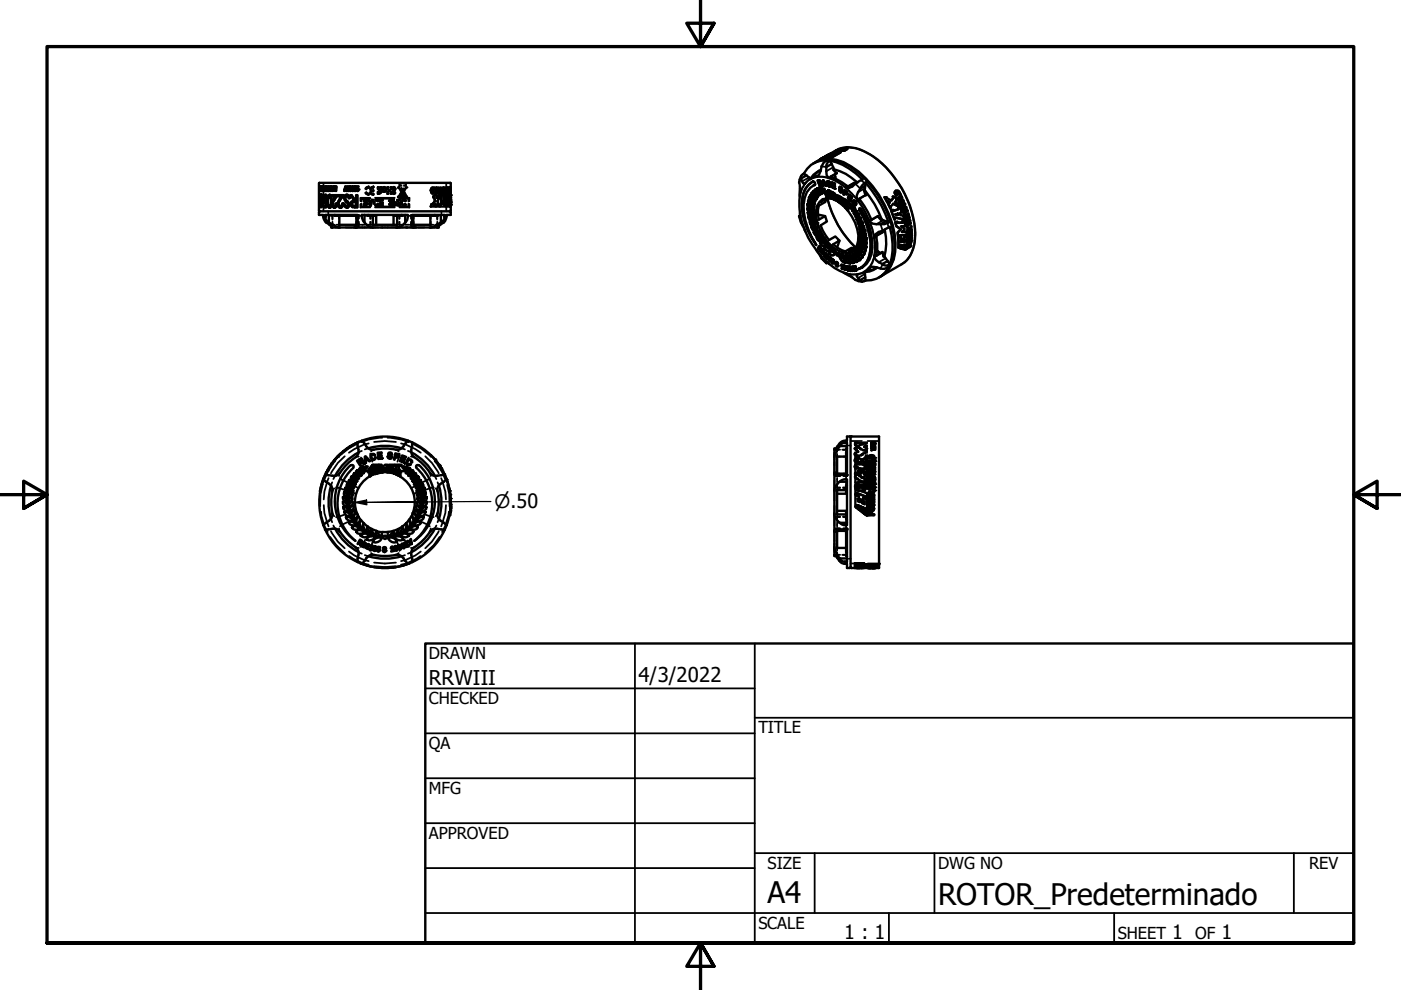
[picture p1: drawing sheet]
<svg xmlns="http://www.w3.org/2000/svg" width="297mm" height="210mm" viewBox="0 0 297 210" stroke-linecap="round" stroke-linejoin="round" font-family="sans-serif">
<defs><g id="words">
<g font-size="6.3">
<text x="162.8" y="191.4">A4</text>
<text x="198.9" y="191.9">ROTOR_Predeterminado</text>
</g>
<g font-size="4.3">
<text x="90.9" y="145.2">RRWIII</text>
<text x="135.4" y="144.5">4/3/2022</text>
</g>
<g font-size="4.2">
<text x="179" y="199.2">1 : 1</text>
<text x="248.5" y="199.1">1</text>
<text x="259" y="199.1">1</text>
</g>
<text font-size="3.9" x="104.8" y="107.8">⌀.50</text>
<g font-size="3.5">
<text x="90.9" y="139.7">DRAWN</text>
<text x="90.9" y="149.3">CHECKED</text>
<text x="160.8" y="155.5">TITLE</text>
<text x="90.9" y="158.8">QA</text>
<text x="90.9" y="168.3">MFG</text>
<text x="90.9" y="177.8">APPROVED</text>
<text x="162.8" y="184.2">SIZE</text>
<text x="198.9" y="184.2">DWG NO</text>
<text x="277.6" y="184.2">REV</text>
<text x="160.8" y="196.9">SCALE</text>
<text x="237" y="199.1">SHEET</text>
<text x="253.4" y="199.1">OF</text>
</g>
</g></defs>
<!-- layer: Hidden (ANSI) -->
<g fill="none" stroke="#000" stroke-width=".38">
<path d="M67.9 39.5v.3M67.9 39.7v.1M67.9 39.9v.1M68 39.5v.3M68.1 39.8v.2M68.1 40v.2M68.1 39.5v.3M68.2 39.5v.3M68.3 39.5v.3M68.5 39.5v.2M68.5 39.8v.2M68.6 38.8v2.4"/>
<path d="M68.6 39.7h-.1M68.6 39.7h.1M68.6 39.5v.1M68.8 39.8v.4M69 39.5v.3M69 39.8l.1 .2M69.2 40v.2M69.2 39.5v.3M69.3 39.5v.3M69.5 40v.1M69.5 39.5v.2M69.7 39.7v.1"/>
<path d="M69.7 39.9v.1M69.8 40h.1M69.8 39.8v.4M70 39.5l-.1 .2M70.2 39.7v.2M70.2 39.5l.2 .3M70.5 39.9v.1M70.6 39.7l-.1 .1M70.6 39.5v.2M70.7 39.5v.3M70.9 40l-.1 .5M71 39.7l.1 .3"/>
<path d="M71 39.5l-.1 .3M71.2 40v.2M71.2 39.5v.3M73.2 39.8l.1 .2M73.2 39.5v.3M73.5 39.5l.1 .2M73.7 39.9l.2 .1-.2 .2M73.9 39.8v.2M73.9 39.5v.2M74 39.8v.4M74.2 39.5l-.1 .2M74.2 39.7h.2"/>
<path d="M74.4 39.8v.4M74.5 39.8v.4M74.7 39.5l-.1 .2M74.7 39.7h.2M74.9 39.8v.4M75.1 39.9v.1M75.1 39.7l-.1 .1M75.2 39.7h.2M75.2 39.5l-.1 .1M75.4 39.8h.1M75.5 39.5v.2M75.8 39.8l-.2 .2"/>
<path d="M75.8 39.7h.1M78.2 39.7l-.5 .5M78.2 39.7v-.2l-.4 .2-.3 .3M78.6 39.8l-.2 .2 .3-.3 .5-.2zM79.2 39.7l-.3 .2M79.2 39.5v.2M80.1 39.7v.4zM80.1 39.7h.1M80.3 39.7v.1M80.8 39.7l-.3 .1M80.8 39.7h.2l-.2 .1M81 39.9v.4"/>
<path d="M81.2 39.7l.3-.1 .2 .1M81.3 39.9h.3M81.9 39.9l.1 .3M82.2 39.7l-.1 .4M82.2 39.7h.2M82.4 39.7v.1zM82.9 39.7l-.1 .1M82.9 39.7h.1M83 39.7l.1 .4M83 39.7v.4M83.1 39.9l.1 .1zM83.2 39.8l-.1 .1"/>
<path d="M83.2 40h.2zM83.3 39.7h.4zM83.4 39.9h.1M83.6 40h.1M83.6 40v.1M83.8 39.8l.1 .2M84.5 39.8l.1 .2M84.5 39.7l.1 .2M84.7 39.3v.1h.5M85 39.9h.2M85 39.9v.2zM85.2 39.9v.1"/>
<path d="M85.2 39h-.5v.2M85.6 39h.4v.2M85.7 40h-.3M85.8 40l.1 .1M86 40l-.3 .2M86 40l.2-.2zM86 39.3v.1h-.4M86.2 39.7l-.2 .1M91.7 40l-.1 .1M91.9 39.8v.4M92.5 39.8v.4M92.7 39.8v.1"/>
<path d="M92.8 40v.2M93.1 39.8v.4M93.5 39.8h.1M93.5 40l-.2 .1M93.6 39.8l.1 .3M94 39.8v.3M94.2 39.8l.1 .4M94.7 38.8l-.1 2.4M94.8 39.8v.4M94.9 39.8v.2M95.1 39.8v.4M95.2 39.8v.3"/>
<path d="M95.4 39.8v.1M95.4 39.8v.4v-.2M95.5 39.8v.3M95.5 39.8l-.1 .1M95.5 39.8h.1M95.6 39.8v.9v-.9v.3M95.6 39.8l-.1 .4M95.6 39.8v1.2M67.9 43.7l.1 .2M67.9 41.8v.7M67.9 40.2v.3M67.9 42.7v.6"/>
<path d="M67.9 40.2h.1M67.9 43.2v.2M67.9 41.9v.4M68 41.2l-.1 .3M68 43.5l.1 .1M68 40.2v.3M68 42.5l.1 .3M68.1 41.4l.1 .2M68.1 41.5l-.2 .2M68.1 42.8v.2M68.1 41.7v.1M68.1 43.1v.2"/>
<path d="M68.1 43.3v.1M68.1 41.9l.1 .2M68.2 43.5l-.1 .2M68.2 40.2v.3l-.1-.3M68.3 41.9v.6M68.3 42.7v.6M68.3 40.2v.3M68.5 40.1v.1M68.5 40.4v.1M68.5 40.3l.1 .2M68.5 45.6h.1M68.6 42.4v2.4"/>
<path d="M68.6 41.9v.6M68.6 43.7v.1M68.6 43.9v.1M68.7 40.3l-.1 .1M68.7 42.8l.3 .2M68.8 45.6h.1M69 41.3l-.2 .2M69 40.2v.3M69 42.8h.1M69 41.6l.2 .1M69 43.5v.2M69.1 43v.2"/>
<path d="M69.2 40.2v.3M69.2 45.6v.5M69.2 46.6v.6M69.2 41.8v.2M69.2 42.6v.1M69.3 40.2v.3M69.4 42.1v1.1M69.5 40.4v.1M69.5 43.7l.1 .2 .2 .1M69.6 44.8v.3M69.6 45.3v.3M69.7 40.1v.1"/>
<path d="M69.7 40.3v.1M69.8 41.3l-.3 .3M69.8 41.6l.3 .2M69.8 40.3l.2 .1M70 40.4l.1 .1M70.1 43.5l-.3 .2M70.2 42.3v.8M70.2 45.7l.2 .1M70.2 40.1v.3M70.2 45.6h.1M70.2 47.9h.1M70.3 47.7h-.1"/>
<path d="M70.4 47.7h.5M70.4 41.4h.1M70.4 41.5v.1M70.4 42.9v.7M70.4 40.2l.1 .3M70.5 47l-.1 1.2M70.5 40.2h.1M70.5 45.8v.8M70.6 43.9l.3 .1M70.7 45.8h.3M70.9 42.1l-.4 .5M71 48.2h1.1"/>
<path d="M71.1 40.2l.1 .3M71.1 41.6l-.1 .2M71.1 43.6l-.2 .1M71.2 43.2v.2M71.6 41.4h.1M71.6 41.5v.1M71.6 42.9v.7M71.8 43.9l.3 .1M71.9 47v.7h-.6M71.9 45.8v.6M72.1 42.1l-.3 .5M72.4 41.6l-.1 .2"/>
<path d="M72.4 43.6l-.3 .1M72.6 43.2l-.1 .2M73 41.7v.6M73 40.2v.3M73 43.5l.1 .3M73.2 43.4l-.1 .1M73.2 42.6l.3 .3M73.3 48.2h1.2M73.3 43.9l.2 .1M73.3 40.2l.1 .3M73.5 41.3l-.3 .1M73.5 41.6h.2"/>
<path d="M73.6 43l.2 .2M73.7 40.3l-.2 .2M73.7 43.7h-.2M73.8 43.3v.3M73.9 40.2h.1M73.9 40.4v.1M73.9 41.8l.1 .2M74.1 40.4l.1 .1M74.3 41.4l.2 .4M74.4 40.3l-.2 .1M74.4 42.9v.6M74.5 43.7l.4 .2"/>
<path d="M74.6 40.4l.1 .1M74.8 42.1l.3 .5h-.4M74.8 48.2h.4M74.9 40.3l-.2 .1M75.1 40.2v.2M75.1 42.8h.1M75.1 40.4l.1 .1M75.1 40v.1M75.1 43.9l.1 .1M75.2 47.7v.2M75.2 48v.2M75.2 48.2h.1"/>
<path d="M75.3 40.4h-.1M75.4 42.8h.1v.3M75.4 40.2v.1M75.4 48.2h.2M75.5 43.4v.3M75.5 41.4v.4M75.5 42.1v.5M75.5 45.8v.6M75.5 47v.7M75.6 40.1v.3M75.6 48.2h.3M75.6 40.4l.2 .1"/>
<path d="M75.8 45.8h.1M75.8 40.4h.1M75.8 46.6v.6M75.9 45.6l-.1 .5M75.9 45.8h.8M75.9 40.2v.1M75.9 45.6h.1M76 47v.7h-.4M76 45.6l.1 .7M76 48.2h.4M76 45.6h.1M76 45.7v.7"/>
<path d="M76.1 47v.8M76.4 47.7h.9M76.5 43.3v.7h2M76.5 48.2h.3M76.6 43.2v.6h2M76.6 42.1v.6v-.6h2M76.9 48.2h.1M77.2 48.2h.2M77.2 43.2v.4h.1M77.2 42.3v.5M77.3 43.6h.4M77.3 42.3l.1 .2"/>
<path d="M77.4 43.1v.1v-.1l.1 .1M77.4 42.7v.2zM77.4 45.8h.6M77.5 40.9l.2 .2 .5 .2-.7-.2zM77.5 48.2h.4M77.5 42.7l-.1 .2M77.5 43.3l-.1 .1v-.1v.1M77.6 43.2v.1zM77.7 40.7l.5 .5M77.7 42.3l-.1 .2 .2-.2M77.7 42.9l.1 .1M77.7 42.7v.2z"/>
<path d="M77.9 42.3v.2M77.9 43.1l-.1 .4zM77.9 47.7h.8M78 42.3l.1 .5-.1-.5M78.1 42.3l.1 .1M78.2 48.2h.5M78.2 41.2v.1M78.2 43.2l.2 .4zM78.3 42.6h.1M78.3 42.6h.2M78.4 42.8v.2zM78.4 42.8h.1"/>
<path d="M78.4 40.9l.8 .4h-.3zM78.4 43.6h.1M78.5 43.1v.2zM78.5 41.9h-2v.7M78.5 45.8v.6M78.5 47v.7M78.5 43.1v.2M78.6 45.8v.6M78.6 47v.7M78.6 42.8v.2M78.6 43.1l-.1 .2M78.7 40l-.2 .3h.2"/>
<path d="M78.7 40.5h-.2l.2 .3M78.8 48.2h.4M78.8 47.7h.2M78.8 42.5l-.2 .1M78.8 43.2l-.1 .4h-.2M78.9 42.3h.1M78.9 41l.3 .1v.1M78.9 40.3h.3v.1M79 42.3h.1l-.2 .5M79.2 40.5h-.3M79.2 41.2v.1M79.2 42.6l.1 .7"/>
<path d="M79.3 48.2h.3M79.4 42.8v.4M79.5 43.5l.5 .1M79.5 41.9h4.2M79.5 44h4.2M79.6 48.2h.2M79.6 43.8h4M79.6 42.1h4M79.6 43.3h.3M79.8 42.5l.1 .1zM79.8 42.5l-.2 .1M79.9 48.2h.4"/>
<path d="M80 42.3l-.5 .1M80 42.6l.1 .1M80 43.3h.2M80.1 40.6v.5zM80.1 41.1h.1M80.1 42.4l.2 .2M80.1 42.7h.1M80.3 43.3l-.2 .2M80.3 40v.3l.2-.3M80.3 40.5v.2zM80.3 40.7v.2M80.4 40.5h.1"/>
<path d="M80.4 40.9h.1M80.5 43.2v.4h.2M80.6 40.6v.2zM80.6 41.1h-.3M80.6 40.3l.1 .1M80.6 48.2h.4M80.7 40.1l-.1 .2zM80.7 42.8v.1zM80.7 43.3v.1zM80.7 42.9h.1M80.7 42.3h-.2v.5M80.7 43.4h.1"/>
<path d="M80.8 40.5v.4zM80.8 42.5l-.1 .1M80.8 43.2h-.1M80.9 42.3l.3 .1M81 42.9l.2 .1M81 43.4l.2 .1M81 48.2h.3M81.1 40.6l.1 .1zM81.1 40.5v.1M81.2 42.5h-.2M81.2 43.5l-.3 .1M81.2 43l-.2 .2"/>
<path d="M81.2 40v.3M81.3 40.7h.2zM81.3 40.4h.3zM81.5 48.2h.4M81.7 40v.3M81.7 40.7h-.2M81.7 40.6l-.2 .1M82 48.2h.4M82 40.2l-.1 .3M82 40.2l-.1 .2M82.1 40.6l.1 .5M82.2 41.1l.2-.2v.2"/>
<path d="M82.4 40.5v.2l.1-.2M82.4 40v.3h.1M82.4 42.6h.1M82.5 48.2h.4M82.5 43.2v.3M82.5 42.6l.1 .1M82.5 42.4l-.1 .2M82.6 40.5h.2v.2v-.2M82.6 42.7h.1M82.6 40.3h.2M82.6 43.6l.2 .1M82.7 43.3h.1"/>
<path d="M82.7 43.6l.1 .1M82.7 42.3h.3M82.7 43.4l.2-.1zM82.8 41.1v-.2l.1 .2M82.8 40v.3zM82.8 42.5h.1M82.8 42.5l-.1 .1M82.9 42.8l-.2 .2M82.9 43.3h.2M82.9 43v.2M82.9 43.6l-.1 .1M82.9 42.6v.1"/>
<path d="M83 40.6l-.1 .5M83 48.2h.2M83.1 40.6l-.1 .5M83.1 43h-.1M83.1 42.8v.2zM83.1 43.4v.1M83.1 42.5v.3M83.2 40.6v.4zM83.3 41.1h.3zM83.3 43.2v.4h.1M83.4 40.8l.1 .1zM83.4 40.7h.1"/>
<path d="M83.4 48.2h.2M83.4 42.3h-.1v.5M83.5 40.2l-.2 .2 .3-.2M83.5 42.3l.1 .2M83.5 43.6h.3M83.6 43.1v.1zM83.6 42.7v.2zM83.6 40.9h-.1M83.6 43.3v.1M83.6 42.9h.1M83.6 40.5l-.1 .1M83.6 40.8h.2"/>
<path d="M83.6 43.1l.2 .1M83.7 48.2h.3M83.7 43.3l-.1 .1M83.8 43.3h.1M83.8 42.9l.1 .1M83.8 40.2l-.1 .2zM83.8 40.9h.1M83.8 43.2v.1M83.8 40.9v.2M83.9 40h.1M84 43.1l-.1 .4M84.2 48.2h.1"/>
<path d="M84.2 47.7h.2M84.2 43.2v.4h.3M84.4 41.8l.2-.2zM84.4 48.2h.1M84.5 42.3h-.3v.5M84.5 42.8l.1 .1M84.5 43.3l.1 .1M84.5 41.6l-.2 .2M84.6 48.2h.1M84.6 47.7h.7M84.6 42.5l-.1 .1M84.6 42.1h2v.6"/>
<path d="M84.6 43.2h-.1M84.6 45.8v.6M84.6 47v.7M84.6 42.3l.3 .1M84.6 43.6h.3M84.7 45.8v.6M84.7 47v.7M84.7 41.9h2M84.7 44h2M84.7 42.5h.2M84.7 42.9l.2 .1M84.7 43.4l.2 .1"/>
<path d="M84.7 43.2h.2M84.8 48.2h.2M84.8 40.2l.2 .4M84.8 40.1l.2 .2M84.9 42.5h.1M84.9 43v.2zM84.9 43.6h.1M84.9 41.2l-.1 .2M84.9 41.3l.1 .1M85 40.9l-.3 .4M85 41.5l.3 .1M85 40.3h.1"/>
<path d="M85 41.4l.3 .1zM85 41.2v.2h.2M85 41.4h.2M85 40.8l.1 .1M85 41.1v.1M85.1 40.4h.1M85.1 42.6l-.1 .4 .1 .3M85.1 40.4l.1 .1M85.1 41l-.1 .1M85.2 48.2h.3M85.2 45.8h.7M85.2 40.5l-.2 .2"/>
<path d="M85.2 40h.1M85.2 41l-.2 .1M85.2 40.6l.1 .1zM85.2 40.1l-.1 .1M85.3 43.5l.5 .1M85.3 40.7l-.1 .1M85.3 42.8v.4M85.3 40.5v.2M85.3 41h.1M85.3 41.1h.1M85.3 40.7l.2-.2zM85.3 40.1l.2 .1"/>
<path d="M85.4 40.8l-.2 .1M85.4 43.3h.3M85.5 41.6h.2zM85.5 41.4h.2M85.5 41.1h.1M85.5 40.6v.2M85.5 40.9v.1h-.1M85.6 42.5l.1 .1zM85.6 41.1h.1M85.6 40.2l-.1 .2zM85.6 40.5l.1 .1M85.6 42.5l-.2 .1"/>
<path d="M85.7 40.2h.1M85.7 41.1v.1zM85.7 40l-.1 .1M85.7 41.4h.1M85.7 40.9v.2l-.1-.2M85.7 40l.1 .1M85.8 41.2l.1 .2M85.8 41.1v-.3l.1 .3M85.8 42.3l-.5 .1M85.8 41.1h.1M85.9 41.1h.1M85.8 41.2l.2 .2"/>
<path d="M85.8 41.2v.1M85.9 47.7h.9M85.9 48.2h.2M85.9 41.3v.1M85.9 41.4h.1M85.9 41.4l-.1 .1M85.9 42.6v.1M85.9 40.2l-.2 .4zM85.9 42.7h.1M85.9 41.2l.1 .2M85.9 42.4l.1 .2M85.9 43.2v.1"/>
<path d="M85.9 43.2l.1 .1M85.9 43.2l-.1 .1M86 43.3l-.1 .2M86.2 48.2h.4M86.2 41.6l.1 .2M86.2 41.6l.2 .2zM86.3 41.8h.1M86.4 41.8h-.1M86.5 45.8h.7M86.6 43.2v.6h-2M86.7 41.9l.1 .7M86.7 41.9v.7"/>
<path d="M86.7 43.3v.7M86.8 43.3l-.1 .7M86.9 48.2h.3M87.2 47.7h.4M87.2 47v.8M87.2 45.6v.8M87.3 45.6l.1 .5M87.3 48.2h.3M87.3 45.8h.1M87.4 46.6v.6M87.7 45.8v.6M87.7 47v.7"/>
<path d="M87.7 48.2h.1M87.9 48.2h.1M87.9 47.7v.2M87.9 48v.2M88.1 48.2h.1M88.2 48.2h.2M88.6 48.2h1.4M91.1 48.2h1.1M91.3 45.8v.6M91.3 47l.1 .7M91.4 47.7h.5M91.5 40.2v.3"/>
<path d="M91.6 40.7l.2 .1M91.9 40.6v.4M92.2 45.8h.3M92.2 43.4l-.1 .2M92.2 43.7l.1 .1M92.3 47.7h.4M92.3 43.3h.1M92.5 40.6v.4M92.5 41.4l.1 .2M92.6 41.8v.1M92.7 42.6h.1M92.7 45.8v.8"/>
<path d="M92.7 47v1.2M92.7 42.6l.1 .3M92.8 47.7h.1M92.8 40.7l.1 .1M92.8 40.5h.1M92.8 40.5v.2M92.8 43.2l.2 .3M92.9 40.2l.1 .1M92.9 47.7h.1M93 42.2l-.3 .4M93 45.7l-.2 .1M93 45.6h.1"/>
<path d="M93 47.9h.1M93 43.7l.1 .1M93.1 40.6v.4M93.3 40.2v.3M93.3 40.7l.2 .1M93.5 41.4l-.3 .4M93.6 40.9l-.1 .1M93.6 44.8v.3M93.6 45.3v.3M93.7 40.2v.4M93.9 40.7l-.1 .3M93.9 43v.3"/>
<path d="M93.9 40.2v.2M94 42.5v.2M94 40.4v.3M94 41.8v.2M94.1 40.7v.3M94.1 41.4v.2M94.1 45.6v.5M94.1 46.6v.6M94.2 40.2v.2M94.3 40.6l.1 .4M94.3 43.7l.1 .1M94.3 45.6h.1"/>
<path d="M94.4 42.8l-.1 .7M94.6 45.6h.1M94.6 42.4v2.4M94.7 41.6l-.2 .7M94.8 40.6v.4M94.8 41.4l-.1 .1M94.9 40.2v.1M94.9 40.5v.2M94.9 40.9v.1M95 43.5l-.1 .3M95.1 42.1v.4M95.1 40.6v.4"/>
<path d="M95.2 42.8l-.1 .3M95.2 40.5v.3M95.2 41.4l-.1 .4M95.2 40.2v-.4l.1 .4M95.2 40.6v.4M95.2 41.4h.1M95.3 41h.1M95.3 40.2l.1 .2v-.2M95.3 40.1v.1zM95.3 41.6h.2M95.3 41.6l.1 .1M95.3 40.4l.1 .1"/>
<path d="M95.3 40.7v.1M95.3 41.6v.4M95.3 41.9h.1M95.3 41.8h.1M95.3 40.4v.1M95.3 40.6v.4M95.3 42.3v.3M95.4 40.5v.2M95.4 42.1l.1 .1M95.4 42.3h.1M95.4 40.7l-.1 .1M95.4 40.7v.1"/>
<path d="M95.4 40.8h.1M95.4 42.3v.1M95.4 40.9v.1M95.4 41.4v.1M95.4 41.4h.1M95.4 42.5h.1M95.4 40.8v.2l.1-.2M95.4 40.2v.1M95.4 43h.1M95.4 43l.1 .1M95.4 40.8l.1 .2M95.4 40.1l.1-.1v.1"/>
<path d="M95.4 40.7l.1 .1M95.4 40.2v.3M95.4 41.9h.1M95.4 40.2v.8M95.4 42.6h.1M95.4 42.7v.1M95.4 42.9v.6M95.4 43.7v.1M95.4 41.7h.1M95.5 41.7l-.1 .1M95.5 41.7l-.1 .7v-.1M95.5 42.4v.1"/>
<path d="M95.5 43.1v.1M95.5 43.2l.1 .1M95.5 43.5v.3zM95.5 40.8v.2M95.5 40.4v-.2v.8M95.5 40.7v.1M95.5 43.3h.1M95.5 43.1h.1M95.5 42.9h.1M95.5 41.4v.1M95.5 42l-.1 .1M95.6 43.4l-.1 .1"/>
<path d="M95.6 41.9v.1M95.6 43.1l-.1 .1M95.6 40.7l-.1 .3M95.6 42.1v.3M95.6 43v.1M95.6 40.6l-.1 .4M69.2 100h.1M69.7 99.1h.1M69.8 99h.1M70.4 98.2h.1M70.4 98.1h.1M70.5 98h.1"/>
<path d="M70.8 97.6v.1M71.1 97.8l-1.8 2.5-.5 1.4M71.7 96.6h.1M73.1 96.7l-1.5 1.4-1.4 2.3M73.1 95.4h.1M73.4 95.2h.1M73.9 94.8h.1M74.5 94.5h.1M74.5 94.4l.1 .1M75.1 94.1v.1M75.5 94.2l-1.6 .9-2.1 1.8M75.5 94h-.1"/>
<path d="M75.6 96.8h.5M75.6 93.9h.1M75.9 93.8h.1M76.5 97l.3 .3 .6 1.2M76.7 95.6l-.7 .3M78 99.7l.6 1.2M78 95l-.7 .3M78.2 94l-1 .3-2.1 .9-1.1 .8M78.5 96.2l.4 1.7M79 95.4l-.3 .3M79.3 93.7a14.2 14.2 0 0 1 4.6 0M79.4 99.2l.4 1.2"/>
<path d="M81 92.8l-2.9 .4-1.5 .6M82.2 92.8l2.9 .4 1.6 .6M83.8 99.2l-.4 1.2M84.2 95.4l.3 .3M84.7 96.2v.4l-.4 1.3M85 94l1 .3 2.1 .9 1.1 .8M85.2 95l.7 .3M85.2 99.7l-.6 1.2M86.5 95.6l.7 .3M86.7 97l-.9 1.5M87.1 96.8h.5M87.7 94.2l1.6 .9 2.1 1.8"/>
<path d="M90.2 96.7l1.4 1.4 1.4 2.3M91.3 96.5h.1M92.1 97.8l1.8 2.5 .5 1.4M92.5 97.8h.1M92.7 98.1h.1M93.3 98.8h-.1M93.3 99h.1M93.7 99.5v.1M93.9 99.9h.1M93.9 99.7v.1M94 100h.1M176.9 98.2v.2"/>
<path d="M176.9 98.5v2.2M176.9 97.3v.3M176.9 96v.2M176.9 96.5v.2M176.9 96.7v.2M176.9 97v.2M176.9 95.3h1.2M176.9 95.9v.1M176.9 96.3v.1M176.9 97.8v.3M177.2 95.1h.1M177.4 95.1l.1 .1"/>
<path d="M177.5 95.2v.6M177.5 96.2v.5M177.5 96.7l.6 .1M178 94h.6M178.8 96.8h.6M179.1 94h.5M179.4 95v.3h-.8M179.4 95.6v.3M179.5 95h.1M179.6 93.4v.2M179.6 93.7v.1M179.6 94.5h.2"/>
<path d="M180.1 94.5h.2M180.3 93.5h2.5M181.2 94.9v.4zM181.2 93.8h.9zM181.2 93.8v.1M181.2 94v.1M181.2 94.2v.1M181.2 94.3l.2 .2M181.3 95.9l-.1 .7zM181.3 97.2l-.1 .7 .1-.6M181.3 98.6l-.1 .4 .2 .5-.2-.5 .2-.5zM181.4 96.5l.1 .1"/>
<path d="M181.4 98.8l.1 .1M181.4 95.4l.2 .1M181.5 95v.2zM181.5 94.1v.2zM181.5 94h.2h-.2M181.5 94.1h.1M181.5 96.7h.7zM181.5 96l-.1 .2 .1 .2-.1-.2 .1-.2M181.5 98.1h.7M181.5 97.3l-.1 .3 .1 .2-.1-.2zM181.5 98.1l.4 .1 .3-.1M181.5 98.7h.2l-.3 .3 .3 .3-.3-.3z"/>
<path d="M181.5 97.6l-.1 .1M181.6 95.7h.4M181.6 97h.4M181.6 95.5h.1M181.6 94.9h.3h-.2M181.6 95.3l.1 .1M181.7 94.6h.5M181.7 97.9l.2 .1 .3-.1-.5 .1M181.7 94.5h.4zM181.7 95.4h.1M181.7 96.6h.2M181.7 99h.2"/>
<path d="M181.7 94.5l.5 .1M181.7 96.6h.5zM181.7 94.8h-.2h.4M181.7 95.4v.1M181.9 96.9l.2 .2M181.9 99.2l.5 .1M181.9 98.3h1.2zM181.9 99.7h1.2zM181.9 97.6h-.2M181.9 99.9l.3 .1M182 95h.2zM182 94.8h.1"/>
<path d="M182 94.8l.2 .1M182 95.8l-.3 .1M182 97.1l-.3 .1M182.1 98.5h.8zM182.1 94h.3M182.1 99.5h.4M182.2 95.1l.4 .2M182.3 97.3l.3 .1h.2M182.4 94.1h.1M182.4 95l.2 .2M182.4 94.1l-.1 .2M182.5 99.5h.3z"/>
<path d="M182.6 94.1l-.1 .3zM182.6 94h.4zM182.6 94.1l.4 .2M182.6 94l.4 .1M182.8 95.3h.2M182.8 99.3l.5 .1M182.9 97.8l-.3 .2M183.1 96.3l-.5 .3M183.1 96l-.6 .4M183.1 97.6l-.2 .2M183.1 97.4l-.6 .4M183.1 99.9h.4"/>
<path d="M183.1 100l.3 .2M183.2 98l.2 .1M183.2 94.7l.1 .1M183.3 94.7l.2 .1M183.3 99.2l.3 .1M183.3 96.1l.2-.1zM183.3 97.4l.2-.1zM183.3 95.3l-.2 .1M183.3 97.3h-.2M183.4 94.5l.4 .2zM183.4 98.7l.2 .3-.1 .2M183.4 94.3l.4 .2"/>
<path d="M183.4 97.1l.2 .1M183.4 99.3l-.5 .2M183.5 95.5h-.6h.6M183.5 95.9l.3-.3v.4M183.5 97.1l.3-.2v.4M183.5 95v.3zM183.5 96v.2M183.5 96.6v.2h.1M183.5 97.3v.3M183.5 97.9v.3h.1M183.6 98.5l.2 .1 .1 .4-.3 .5 .3-.5zM183.6 98.3l.2 .3"/>
<path d="M183.8 94.9l.1 .2-.2 .2 .2-.2zM183.8 97.3v.2M183.8 99.5v.3M183.8 93.8h-.9h.9v.2h-.4h.4M183.8 96.4v.4h-.1h.1M183.8 97.8v.4h-.1h.1M184.1 97.6h.4M184.1 99.5l.5 .1M184.2 98.1l-.1 .1M184.3 98.8l-.2 .3M184.3 96.6l-.2 .3M184.3 98h.4"/>
<path d="M184.3 97h.4M184.3 98.4h.2M184.3 99.1l.2 .2M184.5 100h-.4M184.5 96.6h.5M184.6 99.3h.3M184.6 98.4h.1M184.7 93.8l.1 .1-.1-.1h.1zM184.7 94h.1M184.7 94.8h.1M184.7 95.2h.2zM184.7 98.1l.3 .1z"/>
<path d="M184.7 99.9h.3M184.7 94.8h.3M184.7 98.1l.3-.1zM184.7 99.1h.3zM184.7 99.9h.3zM184.7 95.2h.3M184.7 97.1h.3M184.7 97.2l.3 .1M184.7 98.7l.1 .2M184.7 99.1v.1M184.7 99.3v.2M184.8 94.3h-.1l.1 .2"/>
<path d="M184.8 94.5l-.1 .2h.1M184.8 99.4v.1M184.8 99.2h.1l-.1 .1M184.8 94.3h.1h-.1l.1 .1zM184.8 95h-.1M184.8 98.7l-.3 .1M184.8 98.7h.1M184.8 98l.1 .1M184.8 98.5h.2M184.8 98.7l.1 .1M184.8 98.6v.1M184.8 93.9h.2"/>
<path d="M184.8 93.8v.1M184.8 94h.1M184.8 95l-.1 .1M184.8 97.6h.4M184.8 98.4h.2M184.8 93.7h.2M184.8 94.3h-.1l.1 .1M184.9 94l-.1 .1M184.9 95.4l-.2 .1M184.9 94l-.1 .1h.1M184.9 94.5l-.1 .2M184.9 94.6l-.1 .1"/>
<path d="M184.9 94.8h.1M184.9 98.1h.1zM184.9 93.9h.1M184.9 97h.3M184.9 98.1h.1M185 93.7l-.1 .1M185 94.5h.3M185 94.8h.3M185 95h.3zM185 97.6h-.3l.3 .1M185 98.5h-.3v.2M185 99h.4z"/>
<path d="M185 100h-.3l.2 .2-.2-.2h.3M185 94.1l-.1 .1M185 97.6h.2zM185 97.2h.2zM185 99.2h.1zM185 93.7l-.2 .1M185 97.2l.2 .1M185 99.7l.4 .1M185 94.1h.1M185 94.3h.3zM185 94.5h.3zM185 94.8l-.1 .1"/>
<path d="M185 94.7h.2M185.1 98h.1zM185.1 99.5h.1M185.1 99.4v.1M185.1 98.8h.1M185.1 98.1h.1M185.2 94.1v.1M185.2 94.1l-.2-.1 .2 .1M185.2 99.4l-.1 .1M185.2 99.2h.1l-.1 .1M185.2 94.1h.1M185.2 94.8h.2z"/>
<path d="M185.2 95.3h.2zM185.2 97.3l.2 .1zM185.2 94.8l.2 .1M185.2 99.1l-.1 .2v-.1M185.2 97.9l-.2 .1M185.2 98.8h.1M185.2 94.5h-.2h.3M185.2 94.4h-.2l.3 .1M185.2 98.8l-.2 .1M185.2 98.4h.2M185.2 98v.1M185.3 94.1h.1z"/>
<path d="M185.3 94.8h.3h-.1M185.3 95.3h.3l-.3 .1M185.3 97.9h.3M185.3 96.6l.1 .3M185.3 94.4h.1zM185.3 98h.1zM185.3 98.5h.3zM185.3 98.5l.2 .2M185.3 100h.3M185.3 97.1h.3h-.3M185.3 98.2l.1 .1M185.3 98h.1"/>
<path d="M185.3 98.1v.1M185.3 98.2h.1M185.3 97.3h.1M185.4 94h.1zM185.4 97.6l.2 .2-.3-.1 .3 .1-.3 .1M185.4 97.3l.2 .1-.2 .1 .2-.1M185.4 97.1h.2zM185.4 93.8h-.2M185.4 94h.1M185.4 95.3l-.2 .1M185.4 99v.1M185.4 97.8l-.1 .1"/>
<path d="M185.4 94.1l-.4 .1h.4M185.4 94.7h-.1h.1M185.5 99.2h.1M185.4 94.6l.1 .1M185.4 97.4l-.2 .1M185.4 94.3h.1M185.4 94.5l.1 .2M185.5 94.5l.1 .2h-.1h.1zM185.5 95l.1 .1M185.5 98.3l.1 .1-.3-.1h.3M185.5 93.8l-.3 .1 .2-.1M185.5 93.8h-.1"/>
<path d="M185.5 94h.1M185.5 98.8h.1M185.5 99.5h.1M185.5 93.8h.1M185.5 93.9v.1M185.5 99.2v.1M185.5 99.4v.1M185.5 94.3h.1M185.5 94.7h.1M185.5 98.8h-.1M185.5 94v.1M185.5 94.3v.2"/>
<path d="M185.6 93.9l-.1 .1M185.6 98.7l-.1 .1zM185.6 99.3l-.1 .2M185.6 99.1h-.3h.3v.1M185.6 99.9h-.3h.3M185.6 98.5h.1M185.6 98.6v.1M186.4 93.4l-2.4 .1M67.9 103.8v.1M67.9 103.5h.1M68.1 108.5v.9l.7 2.2 .7 1.2M68.4 102.8l-.5 1.9v2.7"/>
<path d="M68.6 107.1l.2 1.6 .9 2.9M69.7 101.4l-.9 2.8-.2 1.7M70 113.8l1.3 1.8 1.8 1.7M70.2 112.6l1.4 2.2 1.5 1.4M70.2 110.1l.2 .6M70.4 102.3l-.2 .6M70.5 109.1l.4 .3M70.7 111.4l.3 .6M70.9 103.5l-.4 .4M71 100.9l-.3 .7M71.2 103.3l1.8 .6M71.9 112v.5"/>
<path d="M71.9 100.5v.4M71.9 100.4v.1M72.1 101.4l1.6 .9M73 109.1l-1.8 .5M73.7 110.7l-1.6 .9M74 116.9l1.1 .9 2.1 .9 1 .3M74 117.9l.9 .6 2.1 1 1.2 .2M74.2 104.2l1.3 .5M74.8 102.9l1.2 .6M75.5 108.3l-1.3 .4M75.6 116.2h.5M76 117.1l.7 .3"/>
<path d="M76 109.5l-1.2 .6M77.3 117.7l.7 .3M77.4 114.5l-.6 1.2-.3 .3M77.9 119.9h.1M78.6 112l-.6 1.3M78.7 117.3l.3 .3M78.9 115.1l-.4 1.7M79.3 119.3a14.2 14.2 0 0 0 4.6 0M79.8 112.6l-.4 1.2M83.4 112.6l.4 1.2M84.3 115.1l.4 1.3v.4M84.5 117.3l-.3 .3"/>
<path d="M84.6 112l.6 1.3M85 120v.1M85 120h.2M85.3 119.9l-.3 .2M85.3 119.9l-.1 .1M85.5 119.9h-.1M85.5 119.9h.2M85.6 119.9l.1-.1-.4 .1M85.8 114.5l.9 1.5M85.9 117.7l-.7 .3M86.1 119.7h.1M87.1 116.2h.5"/>
<path d="M87.2 117.1l-.7 .3M87.2 109.5l1.2 .6M87.7 108.3l1.3 .4M88.4 102.9l-1.2 .6M89 104.2l-1.3 .5M89.2 117.9l-.9 .6-2.1 1-1.2 .2M89.2 116.9l-1.1 .9-2.1 .9-1 .3M89.5 110.7l1.6 .9M90.2 109.1l1.7 .5M91.1 101.4l-1.6 .9M91.2 100.5l.1 .4M91.3 112l-.1 .5"/>
<path d="M91.3 100.4v.1M91.9 103.3l-1.7 .6M92.2 100.9l.3 .7M92.4 103.5l.3 .4M92.5 111.4l-.3 .6M92.7 109.1l-.3 .3M92.8 102.3l.2 .6M93 112.6l-1.4 2.2-1.4 1.4M93 110.1l-.2 .6M93.2 113.8l-1.3 1.8-1.8 1.7M93.5 101.4l.9 2.8 .2 1.7M94.1 100.3l.1 .1"/>
<path d="M94.2 100.5h.1M94.2 100.6h.1M94.6 107.1l-.2 1.6-.9 2.9M94.6 101.5h.1M94.7 101.7h.1M94.8 102.8l.4 1.9 .1 2.7M94.8 102h.1M94.8 102.1h.1M94.9 102.3h.1M95.1 102.9h.1M95.2 108.5l-.8 3.1-.7 1.2M95.2 103.5h.1"/>
<path d="M95.2 109.3h.1M95.2 103.7h.1M95.4 104.4h.1M95.4 105h.1M95.4 108h.1M95.4 104.6h.1M95.5 107.2h.1M95.5 105.8h.1M95.5 107.3h.1M95.6 106.9v.2M95.6 106.8h.1M95.6 106.5h.1"/>
<path d="M95.6 106.3v.1M176.9 115.1v.4M176.9 115.9v.1M176.9 115.5v.3M176.9 116.7v.2M176.9 116.9v.2M176.9 112.8h.2M176.9 100.1h.2M176.9 101.8v4.3M176.9 107.2v4.3M176.9 112.6v2.3M176.9 116.2v.2"/>
<path d="M176.9 116.4v.1M176.9 116.6h.1M176.9 117.6h1.2M177.2 117.9h.1M177.3 112.8h.2M177.3 100.1h.2M177.4 112h.7M177.4 100.9h.7M177.5 117.1v.6M177.5 100.4h.6M177.5 100.5v.4h.6M177.5 103.5h.6"/>
<path d="M177.5 109.5h.6M177.5 112.6h.6M177.5 101.3v1M177.5 102.8v.7M177.5 103.7v.2M177.5 109.1v.2M177.5 109.4v.8M177.5 110.7v1M177.5 112.1v.4M177.5 116.3v.4M177.5 117.8l-.1 .1M177.5 103.3h.6"/>
<path d="M177.5 109.6h.6M178 119h.6M178 100.7h.6M178 112.2h.6M178.1 116.2h-.6M178.6 117.6h.8v.4M178.8 100.4h.6M178.8 100.9h.6v.7M178.8 103.5h.6M178.8 109.5h.6M178.8 112h.8M178.8 112.6h.6"/>
<path d="M178.8 103.3h.6M178.8 116.2h.6M178.8 109.6h.6M178.9 100.9h.7M179.1 100.7h.5v.2M179.1 119h.5M179.4 100.7h.1M179.4 102.3v.7M179.4 110v.7M179.4 111.4v.7M179.4 112.2v.1M179.4 117.1v.3"/>
<path d="M179.5 118h.1M179.5 112h.1M179.5 100.9h.1M179.6 112.2h-.5M179.6 112v.1M179.6 119.2v.1M179.6 119.4v.1M179.6 118.5h.2M180.1 118.5h.2M180.3 119.5h2.5M181.2 103.2l.2 .5M181.2 100.3l.5-.1z"/>
<path d="M181.2 100.3v.3M181.2 100.9l.1 .4M181.2 103v.1M181.4 102.6l-.2 .4zM181.4 107.5h.1M181.4 104.9h.2M181.4 101.3l.1 .1M181.4 103.2l.1 .4zM181.4 103v.1M181.4 103.2h.1M181.4 119.5h.5M181.5 101v.3h-.1h.1"/>
<path d="M181.5 100.5l.2-.1-.2 .1v.2M181.5 102.7l-.1 .3zM181.5 107.3h.1M181.5 107.5v.1M181.5 119.8l.1 .1M181.5 119.9l.2 .1M181.5 107.2h.1M181.5 119.7h.5M181.6 107.7l.1 .1M181.6 102.9v.4M181.7 104l.7 .1M181.7 107.1h.2"/>
<path d="M181.7 103.6l-.3 .1M181.7 101.4l.2 .1M181.7 103.5l.2 .2M181.8 102.5l.3-.2zM181.8 119.8v.1M181.8 119.8l-.1 .1M181.8 119.9h.3M181.8 103v.3M181.9 103.7h.1M181.9 119.9h.1zM181.9 107.9h.1M181.9 105.1l.2 .1"/>
<path d="M181.9 106.3h.1M181.9 103.4l.1 .1M181.9 119.7l-.1 .1M181.9 100.4h.2M181.9 107.9l.1 .1M181.9 101.7l.5 .2M182 102.8l.1 .1zM182 119.8l.1 .1M182 102.8l-.1 .1M182 120l.2 .1M182.1 108h.1M182.1 100.5l.1 .5"/>
<path d="M182.1 102.3h.3M182.1 102.7l-.3 .1M182.2 107.3h.1M182.2 106.4l.1 .1M182.2 102.9v.1M182.2 103h.1M182.2 119.9h.2zM182.2 103l.1 .1M182.2 102.8l.2 .1M182.2 119.9h.1M182.3 119.8h.2M182.3 108.2h.1"/>
<path d="M182.3 105.8l.2 .1M182.3 119.8l.2 .1M182.4 103.3l-.3 .2M182.4 108.3h.1M182.4 103.2l.2 .2M182.4 100.4l.1 .5zM182.4 102.1l-.7 .2 .7-.1M182.4 103.9h-.6l.6 .1M182.4 103.2l.2 .3M182.5 100l-.1 .2 .3 .2M182.5 100l-.4 .2M182.5 107.4h.1"/>
<path d="M182.5 100l-.4 .1M182.5 103l.2 .2M182.5 119.5h.5M182.6 101.3l.3 .1 .5-.1-.5 .1zM182.6 104.1l.4 .1M182.6 119.8v.1M182.6 108.4h.1M182.6 107.5h.1M182.6 108.4v.1M182.6 106h.2M182.6 102.8l.3 .3M182.7 101.1h.2"/>
<path d="M182.7 119.9h.2M182.7 119.8h.2M182.8 102.1l.7 .2-.7-.1M182.8 108.6l.1 .1M182.8 103.9h.6l-.6 .1M182.8 104.1h.2M182.8 102.3h.2M182.8 103.3l.1 .2zM182.8 102.1l.5 .2M182.9 119.9l-.2 .1M182.9 120l-.1 .1M182.9 119.9h-.3l.3 .1"/>
<path d="M182.9 120l-.7 .1M182.9 103.5h.1M182.9 107.5h.1M182.9 103.6l.2 .1 .3-.1M182.9 119.7l-.4 .1M182.9 101.1h.4zM182.9 107.6h.1M183 104.1l.5-.1zM183 102.3l.4 .2zM183 105.5l.1 .1M183 108.7v.1M183 103.5h.1"/>
<path d="M183.1 108.8v.1M183.1 102.7l.2 .1M183.2 108.9h.1M183.2 103.5l.3 .3M183.2 100.6l.2 .1M183.2 102.5l.2 .2zM183.3 105.6l.3 .3M183.3 103.4l-.2 .1M183.3 103.5h-.2M183.3 107.8h.1M183.3 102l.2 .1M183.4 104.4l.4 .2"/>
<path d="M183.4 119.6l.1 .1M183.4 103l.1 .2M183.5 109.1h.1M183.5 103.2l-.1 .1M183.5 100.3v.6zM183.5 109.2h.1M183.6 108l.1 .1M183.6 119.9v.2M183.6 100.9h.2M183.6 102.9l-.1 .5M183.6 102.7l.2 .3zM183.7 119.8l-.1 .1"/>
<path d="M183.7 109.3h.1M183.7 102.3l.1 .2M183.7 119.7l.2 .1M183.8 100.9l.1-.3-.1-.4 .1 .4-.1 .4M183.8 102.6l.2 .5M183.8 103.2l-.2 .4zM183.8 106.2v.3M183.8 109.3v.1M183.8 119.8h.1M183.8 103v.1M183.8 103.2h.1M183.9 120l.5-.2-.6 .3"/>
<path d="M184 103.2l-.2 .5M184 119.8v.1M184 119.5h2.4M184 120l.5-.1-.4 .2M184.1 119.9h.1M184.1 119.8h.2M184.1 107.9l.1 .3M184.1 120v.1M184.1 120h.1M184.1 120h.2M184.1 102.7h.2M184.1 109.3h.5"/>
<path d="M184.1 106.8h.4M184.1 106h.5M184.1 105.1h.1M184.1 102.9h.1M184.1 102h.5M184.1 101.1h.1M184.2 104.4l-.1 .2M184.2 119.9h.1M184.3 105.1h.1M184.3 102.9h.1M184.3 101.1h.1M184.3 120h.2"/>
<path d="M184.3 119.9h.1M184.3 106.5h.3M184.3 105.7h.2M184.3 104.8h.2M184.3 101.7h.2M184.4 108.7h.3M184.4 108.8l-.1 .1M184.5 100.2h.3M184.5 102.7h.2M184.5 108.3l.4 .1M184.5 100.6h-.4M184.5 107.7l-.2 .2"/>
<path d="M184.5 119.9h.4M184.5 119.9h.1M184.5 105.7h.2M184.5 101.7h.2M184.6 120h.1M184.6 107.3l-.5 .1M184.6 104.8h.1M184.6 107.6h.4M184.7 104.2h-.4M184.7 105.2h.1M184.7 101.2h.1M184.7 102.2l.3 .1h-.3"/>
<path d="M184.7 103.2h.3h-.7M184.7 103.7l.3 .2zM184.7 100.5h.2zM184.7 102.2h.1zM184.7 101.8h.3zM184.7 102.5h.3zM184.7 103.2h.2zM184.7 103.7l.3-.1zM184.7 108.8v.1M184.7 101.8h.1M184.7 102.5h.3M184.7 106.9l.3 .1"/>
<path d="M184.7 106.6l-.2 .1M184.8 101.1l-.1 .3zM184.8 101.3h.1M184.8 101.2v.1M184.8 101.6h.1M184.8 105.2h.1M184.8 104.3l.1 .1M184.8 101.5h.1M184.8 105.7h.2M184.8 104.8h.2M184.8 101.7h.2M184.9 100.1h.3z"/>
<path d="M184.9 102.7h.3zM184.9 103.7h.1zM184.9 100.1l.3 .1M184.9 102.7l.3 .2M185 101.1h.3zM185 102.7h-.3l.2 .1-.2-.1h.3M185 119.9l.4 .1M185 100.5l-.3 .1h.3M185 101.8h.1zM185 119.9l.4 .2M185 119.9h.1M185 119.8v.1"/>
<path d="M185 109.3h.4M185 106.1l.4 .1M185 102h.4M185 119.8l.5 .2M185 106.3l-.2 .1M185 120h.2M185 119.8l.5 .3M185 119.8l.2 .1M185 105.7h.2M185 103.2h.4M185 101.7h.2M185 100.3l.6 .3"/>
<path d="M185 103.7h-.1M185.1 119.9h.1M185.1 103.6h.1zM185.1 101.8v.2M185.1 102.1l-.1 .1M185.1 107.7l.1 .2M185.2 100.4l.2 .1zM185.2 102.1l.1 .1h-.1M185.2 101.8h.1l-.1 .2M185.2 103l.2 .2-.2-.2M185.2 102.7h.4h-.3M185.2 105.1h.1"/>
<path d="M185.2 101.1h.1M185.2 119.7l-.2 .1M185.2 104.2h-.2M185.2 100.9l-.3 .1M185.2 103.7v.2l-.1-.1h.1M185.2 106.5h-.2M185.2 104.8h.2M185.2 103.6v.1M185.3 100.6h.3M185.3 101.8h.3zM185.3 102.5h.3zM185.3 103.9l.3 .1z"/>
<path d="M185.3 103.5h.1zM185.3 103.5v.2M185.3 103.7l.1 .2M185.3 108.1l-.2 .2M185.3 105.1h.1M185.3 101.1h.1M185.4 103l.2 .2h-.3M185.4 102.7h.2zM185.4 100.4l.2 .2M185.4 101h.1M185.4 107.9v.1M185.4 107.2h-.4"/>
<path d="M185.4 104l-.1 .1M185.4 101.5v.1M185.4 119.7h-.1M185.5 101.8h.1zM185.5 103.5l.1-.1zM185.5 101v.1zM185.5 101.2v.2M185.5 103.9l.1 .1M185.5 101.2l.1 .1M185.5 101.6h-.1M185.5 101.3h.1M185.6 100l-.2 .1h.2"/>
<path d="M185.6 102.2l-.3 .1h.3M185.6 101.3v.1M185.6 103.3l-.3 .2M78.4 120.1h.1M78.5 120.1h.2M79.3 120.1l2.3 .1 2.3-.1M79.4 120.2v.1M80.8 120.4h.2M82.7 120.4h.1M82.8 120.4h.1M83 120.4h.1M83.8 120.2v.1"/>
<path d="M84.5 120.1v.1M181.5 120.3l.1 .1M181.5 120.4h.1M181.5 120.4h.6M181.5 120.1h.5M181.5 120.4h.5M181.5 120.3h.5M181.5 120.1l.5 .1h-.5M181.7 120.2l-.2 .1M181.7 120.4h.1M181.8 120.3h.3M181.8 120.4h.1"/>
<path d="M181.9 120.1h.2zM181.9 120.3l-.1 .1M182 120.2h.4M182.1 120.3h.1M182.2 120.1h.2zM182.2 120.3h.7M182.2 120.2v.1M182.2 120.1h.2M182.2 120.2l.2 .1M182.2 120.2l-.1 .1M182.4 120.4h-.2h.2M182.5 120.4h.4"/>
<path d="M182.5 120.3h.1M182.6 120.3h.1M182.6 120.1v.1M182.6 120.1h.1M182.6 120.4h.1M182.6 120.3v.1M182.7 120.2l.2 .1M182.9 120.3l-.1 .1M182.9 120.4h-.1M182.9 120.4h-.5M182.9 120.2h-.5h.5M183.6 120.1l-.2 .1"/>
<path d="M183.7 120.1h.6M183.8 120.2l.6-.1zM183.8 120.2h.1M183.9 120.1h.1M184 120.3l.1 .1M184 120.4h1.5M184.2 120.4h.4M184.3 120.2h-.3M184.3 120.3h.1M184.4 120.4h.2M184.4 120.4h-.1h.3M184.4 120.1h.2"/>
<path d="M184.5 120.1h.5M184.6 120.4h-.6h.1M184.6 120.4h-.1M184.6 120.4h.1M184.6 120.2h.1M184.7 120.4h.1M184.7 120.4h.1zM184.7 120.3h.3M184.8 120.4h.3M184.8 120.4h.3zM184.8 120.1h.2M184.8 120.4h.4"/>
<path d="M184.8 120.2h.1M185 120.4h.5zM185 120.1l.6 .1zM185 120.3h.3M185.2 120.1h.2M185.2 120.4h.1M185.2 120.2h.2M185.2 120.4h.2M185.3 120.4h.2M185.4 120.4h.1zM185.5 120.3v.1M185.5 120.2h.1"/>
<path d="M185.7 120.1h.2M186.1 120.1h.1"/>
</g>
<g fill="#000">
<circle cx="67.9" cy="39.8" r=".19"/>
<circle cx="67.9" cy="39.9" r=".19"/>
<circle cx="68.1" cy="39.8" r=".19"/>
<circle cx="68.5" cy="40" r=".19"/>
<circle cx="68.5" cy="39.8" r=".19"/>
<circle cx="68.5" cy="39.7" r=".19"/>
<circle cx="68.6" cy="39.7" r=".19"/>
<circle cx="68.8" cy="40" r=".19"/>
<circle cx="69" cy="39.8" r=".19"/>
<circle cx="69.7" cy="40" r=".19"/>
<circle cx="69.7" cy="39.7" r=".19"/>
<circle cx="70.2" cy="39.7" r=".19"/>
<circle cx="70.5" cy="39.8" r=".19"/>
<circle cx="70.5" cy="39.9" r=".19"/>
<circle cx="71" cy="39.7" r=".19"/>
<circle cx="73.2" cy="39.8" r=".19"/>
<circle cx="74.2" cy="39.7" r=".19"/>
<circle cx="74.7" cy="39.7" r=".19"/>
<circle cx="75" cy="39.8" r=".19"/>
<circle cx="75.1" cy="40" r=".19"/>
<circle cx="75.2" cy="39.7" r=".19"/>
<circle cx="75.4" cy="39.7" r=".19"/>
<circle cx="75.8" cy="39.7" r=".19"/>
<circle cx="78.2" cy="39.5" r=".19"/>
<circle cx="78.2" cy="39.8" r=".19"/>
<circle cx="79.2" cy="39.8" r=".19"/>
<circle cx="79.2" cy="39.5" r=".19"/>
<circle cx="80.6" cy="39.7" r=".19"/>
<circle cx="81.5" cy="39.6" r=".19"/>
<circle cx="81.5" cy="39.8" r=".19"/>
<circle cx="83.5" cy="39.6" r=".19"/>
<circle cx="84.4" cy="39.8" r=".19"/>
<circle cx="84.5" cy="39.7" r=".19"/>
<circle cx="85.7" cy="39.9" r=".19"/>
<circle cx="86" cy="39.4" r=".19"/>
<circle cx="86" cy="39" r=".19"/>
<circle cx="86.2" cy="39.7" r=".19"/>
<circle cx="86.2" cy="39.8" r=".19"/>
<circle cx="91.7" cy="40" r=".19"/>
<circle cx="93.5" cy="40" r=".19"/>
<circle cx="93.7" cy="39.9" r=".19"/>
<circle cx="95.3" cy="39.8" r=".19"/>
<circle cx="95.4" cy="39.9" r=".19"/>
<circle cx="95.5" cy="40" r=".19"/>
<circle cx="67.9" cy="42.1" r=".19"/>
<circle cx="68.1" cy="43.7" r=".19"/>
<circle cx="68.1" cy="41.4" r=".19"/>
<circle cx="68.1" cy="42.9" r=".19"/>
<circle cx="68.1" cy="43.4" r=".19"/>
<circle cx="68.1" cy="41.7" r=".19"/>
<circle cx="68.1" cy="40.2" r=".19"/>
<circle cx="68.5" cy="40.1" r=".19"/>
<circle cx="68.5" cy="40.2" r=".19"/>
<circle cx="68.5" cy="40.3" r=".19"/>
<circle cx="68.6" cy="40.4" r=".19"/>
<circle cx="68.6" cy="42.2" r=".19"/>
<circle cx="69" cy="41.6" r=".19"/>
<circle cx="69" cy="42.8" r=".19"/>
<circle cx="69" cy="43.7" r=".19"/>
<circle cx="69.1" cy="43" r=".19"/>
<circle cx="69.2" cy="40.2" r=".19"/>
<circle cx="69.4" cy="42.6" r=".19"/>
<circle cx="69.7" cy="40.4" r=".19"/>
<circle cx="69.7" cy="40.1" r=".19"/>
<circle cx="69.9" cy="41.6" r=".19"/>
<circle cx="69.9" cy="43.7" r=".19"/>
<circle cx="70" cy="40.4" r=".19"/>
<circle cx="70.2" cy="40.4" r=".19"/>
<circle cx="70.2" cy="45.8" r=".19"/>
<circle cx="70.4" cy="43.2" r=".19"/>
<circle cx="70.8" cy="40.2" r=".19"/>
<circle cx="70.9" cy="43.7" r=".19"/>
<circle cx="71" cy="48.2" r=".19"/>
<circle cx="71.1" cy="41.6" r=".19"/>
<circle cx="71.2" cy="40.2" r=".19"/>
<circle cx="71.6" cy="43.2" r=".19"/>
<circle cx="71.6" cy="48.2" r=".19"/>
<circle cx="72.1" cy="43.7" r=".19"/>
<circle cx="72.4" cy="41.6" r=".19"/>
<circle cx="72.7" cy="48.2" r=".19"/>
<circle cx="72.8" cy="48.2" r=".19"/>
<circle cx="72.9" cy="48.2" r=".19"/>
<circle cx="73" cy="43.6" r=".19"/>
<circle cx="73" cy="48.2" r=".19"/>
<circle cx="73" cy="42" r=".19"/>
<circle cx="73.1" cy="48.2" r=".19"/>
<circle cx="73.2" cy="48.2" r=".19"/>
<circle cx="73.3" cy="48.2" r=".19"/>
<circle cx="73.4" cy="48.2" r=".19"/>
<circle cx="73.5" cy="41.6" r=".19"/>
<circle cx="73.5" cy="43.7" r=".19"/>
<circle cx="73.5" cy="48.2" r=".19"/>
<circle cx="73.6" cy="48.2" r=".19"/>
<circle cx="73.7" cy="48.2" r=".19"/>
<circle cx="73.7" cy="43.1" r=".19"/>
<circle cx="73.8" cy="48.2" r=".19"/>
<circle cx="73.9" cy="48.2" r=".19"/>
<circle cx="73.9" cy="40" r=".19"/>
<circle cx="73.9" cy="43.4" r=".19"/>
<circle cx="73.9" cy="40.2" r=".19"/>
<circle cx="74" cy="48.2" r=".19"/>
<circle cx="74.1" cy="48.2" r=".19"/>
<circle cx="74.2" cy="48.2" r=".19"/>
<circle cx="74.2" cy="40.4" r=".19"/>
<circle cx="74.3" cy="48.2" r=".19"/>
<circle cx="74.3" cy="43.3" r=".19"/>
<circle cx="74.4" cy="48.2" r=".19"/>
<circle cx="74.5" cy="48.2" r=".19"/>
<circle cx="74.6" cy="48.2" r=".19"/>
<circle cx="74.7" cy="43.9" r=".19"/>
<circle cx="74.7" cy="48.2" r=".19"/>
<circle cx="74.7" cy="40.4" r=".19"/>
<circle cx="74.9" cy="48.2" r=".19"/>
<circle cx="75" cy="48.2" r=".19"/>
<circle cx="75.1" cy="48.2" r=".19"/>
<circle cx="75.1" cy="40.2" r=".19"/>
<circle cx="75.1" cy="42.6" r=".19"/>
<circle cx="75.1" cy="42.8" r=".19"/>
<circle cx="75.2" cy="48.2" r=".19"/>
<circle cx="75.2" cy="40.4" r=".19"/>
<circle cx="75.4" cy="48.2" r=".19"/>
<circle cx="75.5" cy="48.2" r=".19"/>
<circle cx="75.5" cy="40.2" r=".19"/>
<circle cx="75.5" cy="42.6" r=".19"/>
<circle cx="75.5" cy="42.8" r=".19"/>
<circle cx="75.6" cy="48.2" r=".19"/>
<circle cx="75.7" cy="48.2" r=".19"/>
<circle cx="75.8" cy="40.4" r=".19"/>
<circle cx="75.8" cy="48.2" r=".19"/>
<circle cx="75.9" cy="48.2" r=".19"/>
<circle cx="76" cy="45.8" r=".19"/>
<circle cx="76" cy="48.2" r=".19"/>
<circle cx="76.1" cy="48.2" r=".19"/>
<circle cx="76.2" cy="48.2" r=".19"/>
<circle cx="76.3" cy="48.2" r=".19"/>
<circle cx="76.4" cy="48.2" r=".19"/>
<circle cx="76.5" cy="44" r=".19"/>
<circle cx="76.5" cy="48.2" r=".19"/>
<circle cx="76.5" cy="41.9" r=".19"/>
<circle cx="76.6" cy="48.2" r=".19"/>
<circle cx="76.6" cy="42.1" r=".19"/>
<circle cx="76.7" cy="48.2" r=".19"/>
<circle cx="76.8" cy="48.2" r=".19"/>
<circle cx="76.9" cy="48.2" r=".19"/>
<circle cx="77" cy="48.2" r=".19"/>
<circle cx="77.1" cy="48.2" r=".19"/>
<circle cx="77.2" cy="42.3" r=".19"/>
<circle cx="77.2" cy="43.6" r=".19"/>
<circle cx="77.2" cy="48.2" r=".19"/>
<circle cx="77.3" cy="48.2" r=".19"/>
<circle cx="77.4" cy="42.9" r=".19"/>
<circle cx="77.4" cy="48.2" r=".19"/>
<circle cx="77.5" cy="48.2" r=".19"/>
<circle cx="77.6" cy="48.2" r=".19"/>
<circle cx="77.7" cy="48.2" r=".19"/>
<circle cx="77.7" cy="43.2" r=".19"/>
<circle cx="77.7" cy="42.3" r=".19"/>
<circle cx="77.8" cy="48.2" r=".19"/>
<circle cx="77.9" cy="43.2" r=".19"/>
<circle cx="77.9" cy="48.2" r=".19"/>
<circle cx="78" cy="48.2" r=".19"/>
<circle cx="78" cy="42.3" r=".19"/>
<circle cx="78.1" cy="48.2" r=".19"/>
<circle cx="78.2" cy="48.2" r=".19"/>
<circle cx="78.2" cy="41.1" r=".19"/>
<circle cx="78.2" cy="41.3" r=".19"/>
<circle cx="78.3" cy="48.2" r=".19"/>
<circle cx="78.4" cy="48.2" r=".19"/>
<circle cx="78.5" cy="48.2" r=".19"/>
<circle cx="78.5" cy="40.5" r=".19"/>
<circle cx="78.5" cy="40.3" r=".19"/>
<circle cx="78.6" cy="48.2" r=".19"/>
<circle cx="78.7" cy="48.2" r=".19"/>
<circle cx="78.8" cy="48.2" r=".19"/>
<circle cx="78.9" cy="42.3" r=".19"/>
<circle cx="78.9" cy="48.2" r=".19"/>
<circle cx="79" cy="48.2" r=".19"/>
<circle cx="79.1" cy="48.2" r=".19"/>
<circle cx="79.2" cy="48.2" r=".19"/>
<circle cx="79.2" cy="41.1" r=".19"/>
<circle cx="79.2" cy="41.3" r=".19"/>
<circle cx="79.2" cy="43" r=".19"/>
<circle cx="79.3" cy="48.2" r=".19"/>
<circle cx="79.4" cy="43" r=".19"/>
<circle cx="79.4" cy="48.2" r=".19"/>
<circle cx="79.5" cy="48.2" r=".19"/>
<circle cx="79.6" cy="48.2" r=".19"/>
<circle cx="79.7" cy="48.2" r=".19"/>
<circle cx="79.8" cy="48.2" r=".19"/>
<circle cx="79.8" cy="42.3" r=".19"/>
<circle cx="79.8" cy="43.4" r=".19"/>
<circle cx="79.8" cy="43.7" r=".19"/>
<circle cx="79.9" cy="48.2" r=".19"/>
<circle cx="80" cy="48.2" r=".19"/>
<circle cx="80.1" cy="48.2" r=".19"/>
<circle cx="80.1" cy="43.2" r=".19"/>
<circle cx="80.2" cy="48.2" r=".19"/>
<circle cx="80.3" cy="48.2" r=".19"/>
<circle cx="80.3" cy="42.5" r=".19"/>
<circle cx="80.3" cy="40.5" r=".19"/>
<circle cx="80.3" cy="40.9" r=".19"/>
<circle cx="80.3" cy="43.4" r=".19"/>
<circle cx="80.4" cy="40.9" r=".19"/>
<circle cx="80.4" cy="40.5" r=".19"/>
<circle cx="80.5" cy="43.6" r=".19"/>
<circle cx="80.5" cy="42.3" r=".19"/>
<circle cx="80.5" cy="48.2" r=".19"/>
<circle cx="80.6" cy="48.2" r=".19"/>
<circle cx="80.6" cy="40.7" r=".19"/>
<circle cx="80.8" cy="48.2" r=".19"/>
<circle cx="80.8" cy="40.7" r=".19"/>
<circle cx="80.9" cy="48.2" r=".19"/>
<circle cx="81" cy="40.2" r=".19"/>
<circle cx="81" cy="48.2" r=".19"/>
<circle cx="81.1" cy="48.2" r=".19"/>
<circle cx="81.2" cy="48.2" r=".19"/>
<circle cx="81.2" cy="40.2" r=".19"/>
<circle cx="81.3" cy="48.2" r=".19"/>
<circle cx="81.4" cy="48.2" r=".19"/>
<circle cx="81.5" cy="40.5" r=".19"/>
<circle cx="81.5" cy="48.2" r=".19"/>
<circle cx="81.7" cy="48.2" r=".19"/>
<circle cx="81.7" cy="40.2" r=".19"/>
<circle cx="81.8" cy="48.2" r=".19"/>
<circle cx="81.9" cy="48.2" r=".19"/>
<circle cx="82" cy="48.2" r=".19"/>
<circle cx="82" cy="40.2" r=".19"/>
<circle cx="82.1" cy="48.2" r=".19"/>
<circle cx="82.2" cy="48.2" r=".19"/>
<circle cx="82.3" cy="48.2" r=".19"/>
<circle cx="82.4" cy="48.2" r=".19"/>
<circle cx="82.5" cy="48.2" r=".19"/>
<circle cx="82.5" cy="43.3" r=".19"/>
<circle cx="82.6" cy="48.2" r=".19"/>
<circle cx="82.7" cy="43.3" r=".19"/>
<circle cx="82.7" cy="48.2" r=".19"/>
<circle cx="82.8" cy="48.2" r=".19"/>
<circle cx="82.8" cy="42.3" r=".19"/>
<circle cx="82.8" cy="43.7" r=".19"/>
<circle cx="82.8" cy="43.4" r=".19"/>
<circle cx="82.9" cy="48.2" r=".19"/>
<circle cx="82.9" cy="42.6" r=".19"/>
<circle cx="83" cy="43.3" r=".19"/>
<circle cx="83" cy="48.2" r=".19"/>
<circle cx="83.1" cy="48.2" r=".19"/>
<circle cx="83.1" cy="40.8" r=".19"/>
<circle cx="83.1" cy="43.4" r=".19"/>
<circle cx="83.2" cy="42.6" r=".19"/>
<circle cx="83.2" cy="48.2" r=".19"/>
<circle cx="83.3" cy="48.2" r=".19"/>
<circle cx="83.4" cy="48.2" r=".19"/>
<circle cx="83.5" cy="41.2" r=".19"/>
<circle cx="83.5" cy="48.2" r=".19"/>
<circle cx="83.5" cy="40.9" r=".19"/>
<circle cx="83.6" cy="48.2" r=".19"/>
<circle cx="83.6" cy="43.4" r=".19"/>
<circle cx="83.6" cy="42.3" r=".19"/>
<circle cx="83.6" cy="43.6" r=".19"/>
<circle cx="83.6" cy="43.1" r=".19"/>
<circle cx="83.7" cy="48.2" r=".19"/>
<circle cx="83.7" cy="40.7" r=".19"/>
<circle cx="83.8" cy="43.3" r=".19"/>
<circle cx="83.8" cy="48.2" r=".19"/>
<circle cx="83.8" cy="43.2" r=".19"/>
<circle cx="83.8" cy="42.9" r=".19"/>
<circle cx="83.9" cy="48.2" r=".19"/>
<circle cx="84.1" cy="48.2" r=".19"/>
<circle cx="84.1" cy="43.2" r=".19"/>
<circle cx="84.2" cy="48.2" r=".19"/>
<circle cx="84.3" cy="48.2" r=".19"/>
<circle cx="84.3" cy="41.8" r=".19"/>
<circle cx="84.4" cy="48.2" r=".19"/>
<circle cx="84.5" cy="48.2" r=".19"/>
<circle cx="84.6" cy="48.2" r=".19"/>
<circle cx="84.7" cy="48.2" r=".19"/>
<circle cx="84.8" cy="48.2" r=".19"/>
<circle cx="84.9" cy="48.2" r=".19"/>
<circle cx="84.9" cy="43.4" r=".19"/>
<circle cx="84.9" cy="41.2" r=".19"/>
<circle cx="84.9" cy="42.9" r=".19"/>
<circle cx="84.9" cy="41.1" r=".19"/>
<circle cx="84.9" cy="42.3" r=".19"/>
<circle cx="85" cy="48.2" r=".19"/>
<circle cx="85" cy="43" r=".19"/>
<circle cx="85" cy="40.4" r=".19"/>
<circle cx="85" cy="40" r=".19"/>
<circle cx="85" cy="41" r=".19"/>
<circle cx="85" cy="41.1" r=".19"/>
<circle cx="85" cy="41.5" r=".19"/>
<circle cx="85.1" cy="41.5" r=".19"/>
<circle cx="85.1" cy="48.2" r=".19"/>
<circle cx="85.1" cy="40.5" r=".19"/>
<circle cx="85.2" cy="48.2" r=".19"/>
<circle cx="85.2" cy="43" r=".19"/>
<circle cx="85.3" cy="41" r=".19"/>
<circle cx="85.3" cy="41.1" r=".19"/>
<circle cx="85.3" cy="48.2" r=".19"/>
<circle cx="85.3" cy="40.7" r=".19"/>
<circle cx="85.3" cy="41.6" r=".19"/>
<circle cx="85.3" cy="41.5" r=".19"/>
<circle cx="85.4" cy="48.2" r=".19"/>
<circle cx="85.4" cy="40.7" r=".19"/>
<circle cx="85.5" cy="48.2" r=".19"/>
<circle cx="85.5" cy="40" r=".19"/>
<circle cx="85.5" cy="41" r=".19"/>
<circle cx="85.5" cy="40.1" r=".19"/>
<circle cx="85.6" cy="41.1" r=".19"/>
<circle cx="85.6" cy="48.2" r=".19"/>
<circle cx="85.6" cy="43.7" r=".19"/>
<circle cx="85.6" cy="42.3" r=".19"/>
<circle cx="85.6" cy="43.4" r=".19"/>
<circle cx="85.7" cy="40.3" r=".19"/>
<circle cx="85.7" cy="48.2" r=".19"/>
<circle cx="85.7" cy="40.4" r=".19"/>
<circle cx="85.7" cy="40.2" r=".19"/>
<circle cx="85.7" cy="40" r=".19"/>
<circle cx="85.7" cy="41.6" r=".19"/>
<circle cx="85.7" cy="41.1" r=".19"/>
<circle cx="85.7" cy="41.4" r=".19"/>
<circle cx="85.8" cy="41.2" r=".19"/>
<circle cx="85.8" cy="48.2" r=".19"/>
<circle cx="85.8" cy="41.1" r=".19"/>
<circle cx="85.8" cy="41.5" r=".19"/>
<circle cx="85.9" cy="41.2" r=".19"/>
<circle cx="85.9" cy="48.2" r=".19"/>
<circle cx="85.9" cy="40.1" r=".19"/>
<circle cx="85.9" cy="41.1" r=".19"/>
<circle cx="85.9" cy="41.5" r=".19"/>
<circle cx="85.9" cy="41.4" r=".19"/>
<circle cx="85.9" cy="43.2" r=".19"/>
<circle cx="86" cy="48.2" r=".19"/>
<circle cx="86.1" cy="48.2" r=".19"/>
<circle cx="86.1" cy="43.4" r=".19"/>
<circle cx="86.1" cy="42.5" r=".19"/>
<circle cx="86.2" cy="48.2" r=".19"/>
<circle cx="86.4" cy="48.2" r=".19"/>
<circle cx="86.5" cy="48.2" r=".19"/>
<circle cx="86.6" cy="48.2" r=".19"/>
<circle cx="86.6" cy="42.1" r=".19"/>
<circle cx="86.6" cy="43.8" r=".19"/>
<circle cx="86.7" cy="48.2" r=".19"/>
<circle cx="86.8" cy="48.2" r=".19"/>
<circle cx="86.9" cy="48.2" r=".19"/>
<circle cx="87" cy="48.2" r=".19"/>
<circle cx="87.1" cy="48.2" r=".19"/>
<circle cx="87.2" cy="48.2" r=".19"/>
<circle cx="87.2" cy="45.6" r=".19"/>
<circle cx="87.2" cy="45.8" r=".19"/>
<circle cx="87.3" cy="48.2" r=".19"/>
<circle cx="87.4" cy="48.2" r=".19"/>
<circle cx="87.5" cy="48.2" r=".19"/>
<circle cx="87.6" cy="48.2" r=".19"/>
<circle cx="87.7" cy="48.2" r=".19"/>
<circle cx="87.8" cy="48.2" r=".19"/>
<circle cx="87.9" cy="48.2" r=".19"/>
<circle cx="88" cy="48.2" r=".19"/>
<circle cx="88.1" cy="48.2" r=".19"/>
<circle cx="88.2" cy="48.2" r=".19"/>
<circle cx="88.3" cy="48.2" r=".19"/>
<circle cx="88.5" cy="48.2" r=".19"/>
<circle cx="88.6" cy="48.2" r=".19"/>
<circle cx="88.7" cy="48.2" r=".19"/>
<circle cx="88.8" cy="48.2" r=".19"/>
<circle cx="88.9" cy="48.2" r=".19"/>
<circle cx="89" cy="48.2" r=".19"/>
<circle cx="89.1" cy="48.2" r=".19"/>
<circle cx="89.2" cy="48.2" r=".19"/>
<circle cx="89.3" cy="48.2" r=".19"/>
<circle cx="89.4" cy="48.2" r=".19"/>
<circle cx="89.5" cy="48.2" r=".19"/>
<circle cx="89.6" cy="48.2" r=".19"/>
<circle cx="89.7" cy="48.2" r=".19"/>
<circle cx="89.8" cy="48.2" r=".19"/>
<circle cx="89.9" cy="48.2" r=".19"/>
<circle cx="90" cy="48.2" r=".19"/>
<circle cx="90.1" cy="48.2" r=".19"/>
<circle cx="90.2" cy="48.2" r=".19"/>
<circle cx="90.3" cy="48.2" r=".19"/>
<circle cx="90.4" cy="48.2" r=".19"/>
<circle cx="90.5" cy="48.2" r=".19"/>
<circle cx="91.6" cy="40.8" r=".19"/>
<circle cx="91.6" cy="48.2" r=".19"/>
<circle cx="91.8" cy="40.8" r=".19"/>
<circle cx="92.1" cy="43.5" r=".19"/>
<circle cx="92.2" cy="48.2" r=".19"/>
<circle cx="92.3" cy="43.3" r=".19"/>
<circle cx="92.6" cy="42" r=".19"/>
<circle cx="92.7" cy="40.7" r=".19"/>
<circle cx="92.9" cy="40.5" r=".19"/>
<circle cx="92.9" cy="40.8" r=".19"/>
<circle cx="92.9" cy="43.4" r=".19"/>
<circle cx="93" cy="40.3" r=".19"/>
<circle cx="93" cy="45.8" r=".19"/>
<circle cx="93.3" cy="40.4" r=".19"/>
<circle cx="93.5" cy="40.8" r=".19"/>
<circle cx="93.7" cy="40.4" r=".19"/>
<circle cx="93.9" cy="43.2" r=".19"/>
<circle cx="93.9" cy="43.3" r=".19"/>
<circle cx="93.9" cy="40.2" r=".19"/>
<circle cx="94" cy="42.5" r=".19"/>
<circle cx="94" cy="40.7" r=".19"/>
<circle cx="94" cy="42" r=".19"/>
<circle cx="94.2" cy="40.2" r=".19"/>
<circle cx="94.2" cy="43.4" r=".19"/>
<circle cx="94.7" cy="41.8" r=".19"/>
<circle cx="94.9" cy="40.3" r=".19"/>
<circle cx="94.9" cy="40.5" r=".19"/>
<circle cx="95.1" cy="42.6" r=".19"/>
<circle cx="95.2" cy="42.8" r=".19"/>
<circle cx="95.2" cy="41.4" r=".19"/>
<circle cx="95.3" cy="42.6" r=".19"/>
<circle cx="95.3" cy="40.8" r=".19"/>
<circle cx="95.3" cy="41.8" r=".19"/>
<circle cx="95.4" cy="40.2" r=".19"/>
<circle cx="95.4" cy="40.7" r=".19"/>
<circle cx="95.4" cy="42.6" r=".19"/>
<circle cx="95.4" cy="42.5" r=".19"/>
<circle cx="95.4" cy="40.6" r=".19"/>
<circle cx="95.4" cy="42.1" r=".19"/>
<circle cx="95.4" cy="43.8" r=".19"/>
<circle cx="95.4" cy="43.7" r=".19"/>
<circle cx="95.4" cy="41.6" r=".19"/>
<circle cx="95.4" cy="42.8" r=".19"/>
<circle cx="95.4" cy="40.4" r=".19"/>
<circle cx="95.4" cy="40.3" r=".19"/>
<circle cx="95.4" cy="40.5" r=".19"/>
<circle cx="95.4" cy="41.4" r=".19"/>
<circle cx="95.4" cy="43.4" r=".19"/>
<circle cx="95.4" cy="42.7" r=".19"/>
<circle cx="95.5" cy="43.2" r=".19"/>
<circle cx="95.5" cy="41.6" r=".19"/>
<circle cx="95.5" cy="41.9" r=".19"/>
<circle cx="95.5" cy="42.5" r=".19"/>
<circle cx="95.5" cy="42.8" r=".19"/>
<circle cx="95.5" cy="42.3" r=".19"/>
<circle cx="95.5" cy="42.4" r=".19"/>
<circle cx="95.5" cy="42.7" r=".19"/>
<circle cx="95.5" cy="43" r=".19"/>
<circle cx="95.5" cy="43.5" r=".19"/>
<circle cx="95.5" cy="41" r=".19"/>
<circle cx="95.5" cy="40.8" r=".19"/>
<circle cx="95.5" cy="41.7" r=".19"/>
<circle cx="95.5" cy="42.6" r=".19"/>
<circle cx="95.5" cy="40.4" r=".19"/>
<circle cx="95.5" cy="42.1" r=".19"/>
<circle cx="95.5" cy="41.8" r=".19"/>
<circle cx="95.6" cy="43.4" r=".19"/>
<circle cx="95.6" cy="41.4" r=".19"/>
<circle cx="95.6" cy="41.9" r=".19"/>
<circle cx="95.6" cy="43.3" r=".19"/>
<circle cx="95.6" cy="43" r=".19"/>
<circle cx="69.3" cy="99.9" r=".19"/>
<circle cx="69.5" cy="99.5" r=".19"/>
<circle cx="69.7" cy="99.2" r=".19"/>
<circle cx="69.8" cy="99" r=".19"/>
<circle cx="70" cy="98.8" r=".19"/>
<circle cx="70.2" cy="98.5" r=".19"/>
<circle cx="70.2" cy="98.3" r=".19"/>
<circle cx="70.2" cy="98.4" r=".19"/>
<circle cx="70.3" cy="98.3" r=".19"/>
<circle cx="70.4" cy="98.2" r=".19"/>
<circle cx="70.5" cy="98.1" r=".19"/>
<circle cx="70.5" cy="98" r=".19"/>
<circle cx="70.6" cy="97.9" r=".19"/>
<circle cx="70.7" cy="97.8" r=".19"/>
<circle cx="70.8" cy="97.7" r=".19"/>
<circle cx="70.8" cy="97.6" r=".19"/>
<circle cx="70.9" cy="97.6" r=".19"/>
<circle cx="71" cy="97.4" r=".19"/>
<circle cx="71.1" cy="97.4" r=".19"/>
<circle cx="71.1" cy="97.3" r=".19"/>
<circle cx="71.2" cy="97.2" r=".19"/>
<circle cx="71.2" cy="97.1" r=".19"/>
<circle cx="71.3" cy="97.1" r=".19"/>
<circle cx="72.1" cy="96.2" r=".19"/>
<circle cx="72.4" cy="96" r=".19"/>
<circle cx="72.6" cy="95.9" r=".19"/>
<circle cx="73" cy="95.5" r=".19"/>
<circle cx="73.2" cy="95.4" r=".19"/>
<circle cx="73.2" cy="95.3" r=".19"/>
<circle cx="73.5" cy="95.2" r=".19"/>
<circle cx="73.5" cy="95.1" r=".19"/>
<circle cx="73.6" cy="95" r=".19"/>
<circle cx="73.7" cy="95" r=".19"/>
<circle cx="73.9" cy="94.9" r=".19"/>
<circle cx="73.9" cy="94.8" r=".19"/>
<circle cx="74" cy="94.8" r=".19"/>
<circle cx="74.1" cy="94.7" r=".19"/>
<circle cx="74.2" cy="94.7" r=".19"/>
<circle cx="74.4" cy="94.5" r=".19"/>
<circle cx="74.5" cy="94.5" r=".19"/>
<circle cx="74.6" cy="94.4" r=".19"/>
<circle cx="74.7" cy="94.3" r=".19"/>
<circle cx="74.9" cy="94.3" r=".19"/>
<circle cx="75" cy="94.2" r=".19"/>
<circle cx="75.1" cy="94.1" r=".19"/>
<circle cx="75.2" cy="94.1" r=".19"/>
<circle cx="75.3" cy="94" r=".19"/>
<circle cx="75.3" cy="94.1" r=".19"/>
<circle cx="75.4" cy="94" r=".19"/>
<circle cx="75.5" cy="94" r=".19"/>
<circle cx="75.8" cy="93.8" r=".19"/>
<circle cx="79" cy="95.3" r=".19"/>
<circle cx="84.2" cy="95.3" r=".19"/>
<circle cx="91.5" cy="96.7" r=".19"/>
<circle cx="91.5" cy="96.6" r=".19"/>
<circle cx="91.6" cy="96.8" r=".19"/>
<circle cx="91.7" cy="96.9" r=".19"/>
<circle cx="91.8" cy="97" r=".19"/>
<circle cx="91.9" cy="97.1" r=".19"/>
<circle cx="92" cy="97.3" r=".19"/>
<circle cx="92.1" cy="97.3" r=".19"/>
<circle cx="92.2" cy="97.4" r=".19"/>
<circle cx="92.3" cy="97.4" r=".19"/>
<circle cx="92.4" cy="97.6" r=".19"/>
<circle cx="92.5" cy="97.8" r=".19"/>
<circle cx="92.6" cy="97.9" r=".19"/>
<circle cx="92.6" cy="98" r=".19"/>
<circle cx="92.7" cy="98.1" r=".19"/>
<circle cx="92.7" cy="98" r=".19"/>
<circle cx="92.8" cy="98.1" r=".19"/>
<circle cx="92.9" cy="98.3" r=".19"/>
<circle cx="93" cy="98.4" r=".19"/>
<circle cx="93.1" cy="98.6" r=".19"/>
<circle cx="93.2" cy="98.7" r=".19"/>
<circle cx="93.3" cy="98.8" r=".19"/>
<circle cx="93.5" cy="99.2" r=".19"/>
<circle cx="93.5" cy="99.1" r=".19"/>
<circle cx="93.6" cy="99.3" r=".19"/>
<circle cx="93.6" cy="99.4" r=".19"/>
<circle cx="93.7" cy="99.4" r=".19"/>
<circle cx="93.7" cy="99.5" r=".19"/>
<circle cx="93.8" cy="99.7" r=".19"/>
<circle cx="93.9" cy="99.8" r=".19"/>
<circle cx="93.9" cy="99.9" r=".19"/>
<circle cx="94" cy="100" r=".19"/>
<circle cx="176.9" cy="96.7" r=".19"/>
<circle cx="176.9" cy="97.3" r=".19"/>
<circle cx="176.9" cy="97.4" r=".19"/>
<circle cx="176.9" cy="99.7" r=".19"/>
<circle cx="176.9" cy="99" r=".19"/>
<circle cx="176.9" cy="95.3" r=".19"/>
<circle cx="176.9" cy="97.6" r=".19"/>
<circle cx="176.9" cy="97" r=".19"/>
<circle cx="176.9" cy="97.8" r=".19"/>
<circle cx="176.9" cy="96" r=".19"/>
<circle cx="176.9" cy="97.1" r=".19"/>
<circle cx="176.9" cy="99.3" r=".19"/>
<circle cx="176.9" cy="98.8" r=".19"/>
<circle cx="176.9" cy="99.9" r=".19"/>
<circle cx="176.9" cy="99.5" r=".19"/>
<circle cx="176.9" cy="98.5" r=".19"/>
<circle cx="176.9" cy="98.6" r=".19"/>
<circle cx="176.9" cy="97.7" r=".19"/>
<circle cx="176.9" cy="97.5" r=".19"/>
<circle cx="176.9" cy="96.6" r=".19"/>
<circle cx="176.9" cy="96.4" r=".19"/>
<circle cx="176.9" cy="96.8" r=".19"/>
<circle cx="176.9" cy="98.7" r=".19"/>
<circle cx="176.9" cy="98.4" r=".19"/>
<circle cx="176.9" cy="98.1" r=".19"/>
<circle cx="176.9" cy="97.2" r=".19"/>
<circle cx="176.9" cy="95.9" r=".19"/>
<circle cx="176.9" cy="96.1" r=".19"/>
<circle cx="176.9" cy="99.4" r=".19"/>
<circle cx="176.9" cy="99.1" r=".19"/>
<circle cx="176.9" cy="98" r=".19"/>
<circle cx="176.9" cy="96.2" r=".19"/>
<circle cx="176.9" cy="96.5" r=".19"/>
<circle cx="176.9" cy="98.2" r=".19"/>
<circle cx="176.9" cy="96.9" r=".19"/>
<circle cx="176.9" cy="98.3" r=".19"/>
<circle cx="176.9" cy="96.3" r=".19"/>
<circle cx="176.9" cy="99.2" r=".19"/>
<circle cx="176.9" cy="98.9" r=".19"/>
<circle cx="176.9" cy="99.6" r=".19"/>
<circle cx="176.9" cy="99.8" r=".19"/>
<circle cx="176.9" cy="100" r=".19"/>
<circle cx="177.5" cy="95.3" r=".19"/>
<circle cx="179.4" cy="95" r=".19"/>
<circle cx="179.5" cy="95" r=".19"/>
<circle cx="181.2" cy="95.1" r=".19"/>
<circle cx="181.2" cy="99" r=".19"/>
<circle cx="181.2" cy="96.2" r=".19"/>
<circle cx="181.2" cy="97.6" r=".19"/>
<circle cx="181.2" cy="94.3" r=".19"/>
<circle cx="181.4" cy="96.2" r=".19"/>
<circle cx="181.4" cy="99" r=".19"/>
<circle cx="181.4" cy="97.6" r=".19"/>
<circle cx="181.4" cy="95.1" r=".19"/>
<circle cx="181.5" cy="94" r=".19"/>
<circle cx="181.7" cy="94.8" r=".19"/>
<circle cx="181.9" cy="96.9" r=".19"/>
<circle cx="181.9" cy="99.2" r=".19"/>
<circle cx="181.9" cy="96.8" r=".19"/>
<circle cx="181.9" cy="98.2" r=".19"/>
<circle cx="181.9" cy="98" r=".19"/>
<circle cx="181.9" cy="97.6" r=".19"/>
<circle cx="181.9" cy="94.5" r=".19"/>
<circle cx="181.9" cy="96.6" r=".19"/>
<circle cx="181.9" cy="94.6" r=".19"/>
<circle cx="182" cy="95.7" r=".19"/>
<circle cx="182" cy="96.9" r=".19"/>
<circle cx="182.1" cy="94.8" r=".19"/>
<circle cx="182.4" cy="94" r=".19"/>
<circle cx="182.5" cy="99.7" r=".19"/>
<circle cx="182.6" cy="97.4" r=".19"/>
<circle cx="182.6" cy="94" r=".19"/>
<circle cx="182.9" cy="95.3" r=".19"/>
<circle cx="183.1" cy="99.5" r=".19"/>
<circle cx="183.1" cy="99.9" r=".19"/>
<circle cx="183.2" cy="94.8" r=".19"/>
<circle cx="183.2" cy="95.5" r=".19"/>
<circle cx="183.2" cy="95.4" r=".19"/>
<circle cx="183.2" cy="98" r=".19"/>
<circle cx="183.3" cy="99.4" r=".19"/>
<circle cx="183.3" cy="97.1" r=".19"/>
<circle cx="183.3" cy="94.7" r=".19"/>
<circle cx="183.3" cy="97.3" r=".19"/>
<circle cx="183.5" cy="97.1" r=".19"/>
<circle cx="183.6" cy="95.1" r=".19"/>
<circle cx="183.6" cy="99" r=".19"/>
<circle cx="183.8" cy="94.5" r=".19"/>
<circle cx="183.8" cy="96.9" r=".19"/>
<circle cx="183.8" cy="95.6" r=".19"/>
<circle cx="183.9" cy="95.1" r=".19"/>
<circle cx="183.9" cy="99" r=".19"/>
<circle cx="184.3" cy="99.1" r=".19"/>
<circle cx="184.3" cy="98.4" r=".19"/>
<circle cx="184.5" cy="97.9" r=".19"/>
<circle cx="184.7" cy="94.1" r=".19"/>
<circle cx="184.7" cy="93.8" r=".19"/>
<circle cx="184.7" cy="94.7" r=".19"/>
<circle cx="184.7" cy="98.4" r=".19"/>
<circle cx="184.7" cy="94.3" r=".19"/>
<circle cx="184.7" cy="95" r=".19"/>
<circle cx="184.7" cy="95.2" r=".19"/>
<circle cx="184.7" cy="97.2" r=".19"/>
<circle cx="184.7" cy="99.5" r=".19"/>
<circle cx="184.7" cy="98.8" r=".19"/>
<circle cx="184.7" cy="95.5" r=".19"/>
<circle cx="184.7" cy="98.5" r=".19"/>
<circle cx="184.7" cy="95.1" r=".19"/>
<circle cx="184.7" cy="97.1" r=".19"/>
<circle cx="184.8" cy="98.6" r=".19"/>
<circle cx="184.8" cy="98.7" r=".19"/>
<circle cx="184.8" cy="96.5" r=".19"/>
<circle cx="184.8" cy="93.8" r=".19"/>
<circle cx="184.8" cy="94.7" r=".19"/>
<circle cx="184.8" cy="99.4" r=".19"/>
<circle cx="184.8" cy="99.3" r=".19"/>
<circle cx="184.8" cy="94.3" r=".19"/>
<circle cx="184.8" cy="98.5" r=".19"/>
<circle cx="184.8" cy="99.5" r=".19"/>
<circle cx="184.8" cy="98.1" r=".19"/>
<circle cx="184.8" cy="98.4" r=".19"/>
<circle cx="184.8" cy="98.8" r=".19"/>
<circle cx="184.9" cy="94.1" r=".19"/>
<circle cx="184.9" cy="94" r=".19"/>
<circle cx="185" cy="93.9" r=".19"/>
<circle cx="185" cy="93.7" r=".19"/>
<circle cx="185" cy="99.9" r=".19"/>
<circle cx="185" cy="94.1" r=".19"/>
<circle cx="185.2" cy="94.1" r=".19"/>
<circle cx="185.2" cy="97" r=".19"/>
<circle cx="185.2" cy="99" r=".19"/>
<circle cx="185.2" cy="99.1" r=".19"/>
<circle cx="185.2" cy="94" r=".19"/>
<circle cx="185.2" cy="97.6" r=".19"/>
<circle cx="185.4" cy="94.1" r=".19"/>
<circle cx="185.5" cy="98.5" r=".19"/>
<circle cx="185.5" cy="94" r=".19"/>
<circle cx="185.5" cy="94.7" r=".19"/>
<circle cx="185.5" cy="94.1" r=".19"/>
<circle cx="185.5" cy="94.3" r=".19"/>
<circle cx="185.6" cy="94.1" r=".19"/>
<circle cx="185.6" cy="97.1" r=".19"/>
<circle cx="185.6" cy="94.7" r=".19"/>
<circle cx="185.6" cy="93.7" r=".19"/>
<circle cx="185.6" cy="95" r=".19"/>
<circle cx="185.6" cy="97.7" r=".19"/>
<circle cx="185.6" cy="97.4" r=".19"/>
<circle cx="185.6" cy="97.8" r=".19"/>
<circle cx="185.6" cy="98.3" r=".19"/>
<circle cx="185.6" cy="94.3" r=".19"/>
<circle cx="67.9" cy="103.9" r=".19"/>
<circle cx="67.9" cy="104" r=".19"/>
<circle cx="67.9" cy="103.5" r=".19"/>
<circle cx="67.9" cy="103.7" r=".19"/>
<circle cx="67.9" cy="103.6" r=".19"/>
<circle cx="68" cy="103.3" r=".19"/>
<circle cx="68" cy="103.2" r=".19"/>
<circle cx="68" cy="103.4" r=".19"/>
<circle cx="68.1" cy="103.2" r=".19"/>
<circle cx="68.1" cy="103" r=".19"/>
<circle cx="68.1" cy="102.8" r=".19"/>
<circle cx="68.1" cy="102.7" r=".19"/>
<circle cx="68.2" cy="102.5" r=".19"/>
<circle cx="68.2" cy="102.7" r=".19"/>
<circle cx="68.2" cy="102.6" r=".19"/>
<circle cx="68.3" cy="102.3" r=".19"/>
<circle cx="68.3" cy="102.5" r=".19"/>
<circle cx="68.3" cy="102.2" r=".19"/>
<circle cx="68.5" cy="101.6" r=".19"/>
<circle cx="68.6" cy="101.3" r=".19"/>
<circle cx="68.7" cy="101.1" r=".19"/>
<circle cx="68.8" cy="100.9" r=".19"/>
<circle cx="68.8" cy="101" r=".19"/>
<circle cx="69" cy="100.6" r=".19"/>
<circle cx="69" cy="100.5" r=".19"/>
<circle cx="69.1" cy="100.4" r=".19"/>
<circle cx="69.2" cy="100.1" r=".19"/>
<circle cx="76.6" cy="119.5" r=".19"/>
<circle cx="77.2" cy="119.7" r=".19"/>
<circle cx="77.3" cy="119.8" r=".19"/>
<circle cx="77.4" cy="119.8" r=".19"/>
<circle cx="77.5" cy="119.9" r=".19"/>
<circle cx="77.7" cy="119.9" r=".19"/>
<circle cx="77.9" cy="119.9" r=".19"/>
<circle cx="77.9" cy="120" r=".19"/>
<circle cx="78" cy="120" r=".19"/>
<circle cx="78.2" cy="120" r=".19"/>
<circle cx="85" cy="120" r=".19"/>
<circle cx="85.1" cy="120" r=".19"/>
<circle cx="85.2" cy="120" r=".19"/>
<circle cx="85.3" cy="119.9" r=".19"/>
<circle cx="85.5" cy="119.9" r=".19"/>
<circle cx="85.6" cy="119.9" r=".19"/>
<circle cx="85.7" cy="119.9" r=".19"/>
<circle cx="85.7" cy="119.8" r=".19"/>
<circle cx="85.8" cy="119.8" r=".19"/>
<circle cx="85.9" cy="119.8" r=".19"/>
<circle cx="85.9" cy="119.7" r=".19"/>
<circle cx="86" cy="119.7" r=".19"/>
<circle cx="86.1" cy="119.7" r=".19"/>
<circle cx="86.2" cy="119.7" r=".19"/>
<circle cx="86.3" cy="119.6" r=".19"/>
<circle cx="86.4" cy="119.6" r=".19"/>
<circle cx="86.6" cy="119.5" r=".19"/>
<circle cx="87.6" cy="116.2" r=".19"/>
<circle cx="91.2" cy="112.5" r=".19"/>
<circle cx="91.3" cy="112.5" r=".19"/>
<circle cx="94" cy="100.2" r=".19"/>
<circle cx="94.1" cy="100.4" r=".19"/>
<circle cx="94.1" cy="100.3" r=".19"/>
<circle cx="94.2" cy="100.6" r=".19"/>
<circle cx="94.4" cy="100.8" r=".19"/>
<circle cx="94.4" cy="100.9" r=".19"/>
<circle cx="94.5" cy="101.1" r=".19"/>
<circle cx="94.5" cy="101.2" r=".19"/>
<circle cx="94.7" cy="101.7" r=".19"/>
<circle cx="94.7" cy="101.6" r=".19"/>
<circle cx="94.8" cy="102" r=".19"/>
<circle cx="94.8" cy="101.9" r=".19"/>
<circle cx="94.9" cy="102.3" r=".19"/>
<circle cx="95" cy="102.7" r=".19"/>
<circle cx="95.1" cy="102.8" r=".19"/>
<circle cx="95.2" cy="103.2" r=".19"/>
<circle cx="95.3" cy="104" r=".19"/>
<circle cx="95.3" cy="104.1" r=".19"/>
<circle cx="95.3" cy="109.1" r=".19"/>
<circle cx="95.3" cy="103.8" r=".19"/>
<circle cx="95.4" cy="104.1" r=".19"/>
<circle cx="95.4" cy="104" r=".19"/>
<circle cx="95.4" cy="104.4" r=".19"/>
<circle cx="95.4" cy="108.7" r=".19"/>
<circle cx="95.4" cy="104.3" r=".19"/>
<circle cx="95.4" cy="108.4" r=".19"/>
<circle cx="95.4" cy="104.6" r=".19"/>
<circle cx="95.4" cy="108.1" r=".19"/>
<circle cx="95.4" cy="108.2" r=".19"/>
<circle cx="95.4" cy="104.8" r=".19"/>
<circle cx="95.5" cy="107.4" r=".19"/>
<circle cx="95.5" cy="107.6" r=".19"/>
<circle cx="95.5" cy="107.8" r=".19"/>
<circle cx="95.5" cy="107.9" r=".19"/>
<circle cx="95.5" cy="107.5" r=".19"/>
<circle cx="95.5" cy="105.7" r=".19"/>
<circle cx="95.5" cy="105.1" r=".19"/>
<circle cx="95.5" cy="105.5" r=".19"/>
<circle cx="95.5" cy="107.7" r=".19"/>
<circle cx="95.5" cy="105.2" r=".19"/>
<circle cx="95.5" cy="107.3" r=".19"/>
<circle cx="95.6" cy="105.9" r=".19"/>
<circle cx="95.6" cy="106.2" r=".19"/>
<circle cx="95.6" cy="106.3" r=".19"/>
<circle cx="95.6" cy="107.1" r=".19"/>
<circle cx="95.6" cy="106" r=".19"/>
<circle cx="95.6" cy="106.5" r=".19"/>
<circle cx="95.6" cy="107.2" r=".19"/>
<circle cx="95.6" cy="105.7" r=".19"/>
<circle cx="95.6" cy="107.3" r=".19"/>
<circle cx="95.6" cy="106.7" r=".19"/>
<circle cx="95.6" cy="106.9" r=".19"/>
<circle cx="95.6" cy="106.4" r=".19"/>
<circle cx="176.9" cy="109.1" r=".19"/>
<circle cx="176.9" cy="113.7" r=".19"/>
<circle cx="176.9" cy="114" r=".19"/>
<circle cx="176.9" cy="103.7" r=".19"/>
<circle cx="176.9" cy="106.5" r=".19"/>
<circle cx="176.9" cy="100.6" r=".19"/>
<circle cx="176.9" cy="100.9" r=".19"/>
<circle cx="176.9" cy="114.7" r=".19"/>
<circle cx="176.9" cy="116.6" r=".19"/>
<circle cx="176.9" cy="111.5" r=".19"/>
<circle cx="176.9" cy="112.8" r=".19"/>
<circle cx="176.9" cy="111.7" r=".19"/>
<circle cx="176.9" cy="101" r=".19"/>
<circle cx="176.9" cy="104.6" r=".19"/>
<circle cx="176.9" cy="104.5" r=".19"/>
<circle cx="176.9" cy="109.3" r=".19"/>
<circle cx="176.9" cy="115.4" r=".19"/>
<circle cx="176.9" cy="114.4" r=".19"/>
<circle cx="176.9" cy="116.9" r=".19"/>
<circle cx="176.9" cy="107.2" r=".19"/>
<circle cx="176.9" cy="103.3" r=".19"/>
<circle cx="176.9" cy="103" r=".19"/>
<circle cx="176.9" cy="110.5" r=".19"/>
<circle cx="176.9" cy="106.4" r=".19"/>
<circle cx="176.9" cy="111.8" r=".19"/>
<circle cx="176.9" cy="101.8" r=".19"/>
<circle cx="176.9" cy="102.9" r=".19"/>
<circle cx="176.9" cy="104.4" r=".19"/>
<circle cx="176.9" cy="101.6" r=".19"/>
<circle cx="176.9" cy="111.4" r=".19"/>
<circle cx="176.9" cy="110.6" r=".19"/>
<circle cx="176.9" cy="112.6" r=".19"/>
<circle cx="176.9" cy="112.2" r=".19"/>
<circle cx="176.9" cy="111.6" r=".19"/>
<circle cx="176.9" cy="110.9" r=".19"/>
<circle cx="176.9" cy="110.1" r=".19"/>
<circle cx="176.9" cy="108.7" r=".19"/>
<circle cx="176.9" cy="100.8" r=".19"/>
<circle cx="176.9" cy="100.5" r=".19"/>
<circle cx="176.9" cy="100.4" r=".19"/>
<circle cx="176.9" cy="105.5" r=".19"/>
<circle cx="176.9" cy="105.6" r=".19"/>
<circle cx="176.9" cy="107.4" r=".19"/>
<circle cx="176.9" cy="108.2" r=".19"/>
<circle cx="176.9" cy="111.9" r=".19"/>
<circle cx="176.9" cy="115.9" r=".19"/>
<circle cx="176.9" cy="115.8" r=".19"/>
<circle cx="176.9" cy="116.4" r=".19"/>
<circle cx="176.9" cy="115.7" r=".19"/>
<circle cx="176.9" cy="114.8" r=".19"/>
<circle cx="176.9" cy="115.1" r=".19"/>
<circle cx="176.9" cy="100.2" r=".19"/>
<circle cx="176.9" cy="116.2" r=".19"/>
<circle cx="176.9" cy="116.5" r=".19"/>
<circle cx="176.9" cy="116" r=".19"/>
<circle cx="176.9" cy="116.8" r=".19"/>
<circle cx="176.9" cy="108" r=".19"/>
<circle cx="176.9" cy="104.8" r=".19"/>
<circle cx="176.9" cy="102.7" r=".19"/>
<circle cx="176.9" cy="109.6" r=".19"/>
<circle cx="176.9" cy="107.5" r=".19"/>
<circle cx="176.9" cy="113.6" r=".19"/>
<circle cx="176.9" cy="114.9" r=".19"/>
<circle cx="176.9" cy="112.7" r=".19"/>
<circle cx="176.9" cy="112.9" r=".19"/>
<circle cx="176.9" cy="101.4" r=".19"/>
<circle cx="176.9" cy="100.1" r=".19"/>
<circle cx="176.9" cy="112.3" r=".19"/>
<circle cx="176.9" cy="113.2" r=".19"/>
<circle cx="176.9" cy="112.4" r=".19"/>
<circle cx="176.9" cy="100.7" r=".19"/>
<circle cx="176.9" cy="113.1" r=".19"/>
<circle cx="176.9" cy="103.8" r=".19"/>
<circle cx="176.9" cy="111.2" r=".19"/>
<circle cx="176.9" cy="110.2" r=".19"/>
<circle cx="176.9" cy="115.5" r=".19"/>
<circle cx="176.9" cy="115.2" r=".19"/>
<circle cx="176.9" cy="116.3" r=".19"/>
<circle cx="176.9" cy="115.6" r=".19"/>
<circle cx="176.9" cy="115" r=".19"/>
<circle cx="176.9" cy="114.6" r=".19"/>
<circle cx="176.9" cy="114.3" r=".19"/>
<circle cx="176.9" cy="116.7" r=".19"/>
<circle cx="176.9" cy="117.1" r=".19"/>
<circle cx="176.9" cy="104" r=".19"/>
<circle cx="176.9" cy="102" r=".19"/>
<circle cx="176.9" cy="102.2" r=".19"/>
<circle cx="176.9" cy="108.6" r=".19"/>
<circle cx="176.9" cy="109.5" r=".19"/>
<circle cx="176.9" cy="110.7" r=".19"/>
<circle cx="176.9" cy="113.4" r=".19"/>
<circle cx="176.9" cy="113.8" r=".19"/>
<circle cx="176.9" cy="105.4" r=".19"/>
<circle cx="176.9" cy="103.4" r=".19"/>
<circle cx="176.9" cy="103.2" r=".19"/>
<circle cx="176.9" cy="102.5" r=".19"/>
<circle cx="176.9" cy="102.3" r=".19"/>
<circle cx="176.9" cy="101.2" r=".19"/>
<circle cx="176.9" cy="111" r=".19"/>
<circle cx="176.9" cy="113.5" r=".19"/>
<circle cx="176.9" cy="106.3" r=".19"/>
<circle cx="176.9" cy="108.4" r=".19"/>
<circle cx="176.9" cy="109.4" r=".19"/>
<circle cx="176.9" cy="100.3" r=".19"/>
<circle cx="176.9" cy="115.3" r=".19"/>
<circle cx="176.9" cy="116.1" r=".19"/>
<circle cx="176.9" cy="108.5" r=".19"/>
<circle cx="176.9" cy="102.6" r=".19"/>
<circle cx="176.9" cy="102.1" r=".19"/>
<circle cx="176.9" cy="110.3" r=".19"/>
<circle cx="177.5" cy="112.5" r=".19"/>
<circle cx="177.5" cy="100.5" r=".19"/>
<circle cx="177.5" cy="117.6" r=".19"/>
<circle cx="179.4" cy="100.9" r=".19"/>
<circle cx="179.4" cy="112" r=".19"/>
<circle cx="179.5" cy="100.9" r=".19"/>
<circle cx="179.5" cy="112" r=".19"/>
<circle cx="179.5" cy="118" r=".19"/>
<circle cx="179.6" cy="100.7" r=".19"/>
<circle cx="179.6" cy="112.3" r=".19"/>
<circle cx="179.6" cy="112.1" r=".19"/>
<circle cx="181.2" cy="103" r=".19"/>
<circle cx="181.4" cy="119.5" r=".19"/>
<circle cx="181.4" cy="103" r=".19"/>
<circle cx="181.5" cy="107.3" r=".19"/>
<circle cx="181.5" cy="119.7" r=".19"/>
<circle cx="181.5" cy="103.2" r=".19"/>
<circle cx="181.5" cy="119.8" r=".19"/>
<circle cx="181.6" cy="107.2" r=".19"/>
<circle cx="181.7" cy="107.1" r=".19"/>
<circle cx="181.7" cy="103.2" r=".19"/>
<circle cx="181.9" cy="107.1" r=".19"/>
<circle cx="181.9" cy="106.3" r=".19"/>
<circle cx="181.9" cy="119.9" r=".19"/>
<circle cx="181.9" cy="101.7" r=".19"/>
<circle cx="182" cy="103.5" r=".19"/>
<circle cx="182" cy="102.7" r=".19"/>
<circle cx="182" cy="107.2" r=".19"/>
<circle cx="182.1" cy="107.2" r=".19"/>
<circle cx="182.1" cy="100.6" r=".19"/>
<circle cx="182.2" cy="108.1" r=".19"/>
<circle cx="182.2" cy="107.3" r=".19"/>
<circle cx="182.2" cy="100.4" r=".19"/>
<circle cx="182.2" cy="103" r=".19"/>
<circle cx="182.3" cy="107.3" r=".19"/>
<circle cx="182.3" cy="102.8" r=".19"/>
<circle cx="182.4" cy="103.3" r=".19"/>
<circle cx="182.4" cy="107.4" r=".19"/>
<circle cx="182.5" cy="100" r=".19"/>
<circle cx="182.6" cy="107.4" r=".19"/>
<circle cx="182.6" cy="104.1" r=".19"/>
<circle cx="182.6" cy="102.8" r=".19"/>
<circle cx="182.6" cy="107.5" r=".19"/>
<circle cx="182.6" cy="119.9" r=".19"/>
<circle cx="182.7" cy="100.4" r=".19"/>
<circle cx="182.8" cy="107.5" r=".19"/>
<circle cx="182.9" cy="107.5" r=".19"/>
<circle cx="182.9" cy="119.8" r=".19"/>
<circle cx="182.9" cy="119.7" r=".19"/>
<circle cx="182.9" cy="120" r=".19"/>
<circle cx="182.9" cy="101.4" r=".19"/>
<circle cx="182.9" cy="101.1" r=".19"/>
<circle cx="183" cy="107.6" r=".19"/>
<circle cx="183" cy="119.5" r=".19"/>
<circle cx="183.1" cy="103.5" r=".19"/>
<circle cx="183.1" cy="107.7" r=".19"/>
<circle cx="183.1" cy="102.7" r=".19"/>
<circle cx="183.1" cy="103.7" r=".19"/>
<circle cx="183.2" cy="102.5" r=".19"/>
<circle cx="183.2" cy="107.7" r=".19"/>
<circle cx="183.2" cy="100.6" r=".19"/>
<circle cx="183.2" cy="102.6" r=".19"/>
<circle cx="183.3" cy="109" r=".19"/>
<circle cx="183.3" cy="107.8" r=".19"/>
<circle cx="183.3" cy="102.3" r=".19"/>
<circle cx="183.5" cy="107.9" r=".19"/>
<circle cx="183.5" cy="103.2" r=".19"/>
<circle cx="183.6" cy="108" r=".19"/>
<circle cx="183.6" cy="119.9" r=".19"/>
<circle cx="183.6" cy="100.6" r=".19"/>
<circle cx="183.6" cy="119.8" r=".19"/>
<circle cx="183.6" cy="103.2" r=".19"/>
<circle cx="183.7" cy="108.1" r=".19"/>
<circle cx="183.8" cy="119.7" r=".19"/>
<circle cx="183.8" cy="103" r=".19"/>
<circle cx="183.8" cy="119.8" r=".19"/>
<circle cx="183.8" cy="120" r=".19"/>
<circle cx="183.9" cy="100.6" r=".19"/>
<circle cx="183.9" cy="119.8" r=".19"/>
<circle cx="184" cy="103" r=".19"/>
<circle cx="184" cy="119.8" r=".19"/>
<circle cx="184.1" cy="120" r=".19"/>
<circle cx="184.1" cy="106.5" r=".19"/>
<circle cx="184.2" cy="119.9" r=".19"/>
<circle cx="184.3" cy="108.9" r=".19"/>
<circle cx="184.3" cy="107.9" r=".19"/>
<circle cx="184.3" cy="103.2" r=".19"/>
<circle cx="184.3" cy="105.7" r=".19"/>
<circle cx="184.3" cy="104.8" r=".19"/>
<circle cx="184.3" cy="101.7" r=".19"/>
<circle cx="184.4" cy="119.9" r=".19"/>
<circle cx="184.5" cy="106.7" r=".19"/>
<circle cx="184.5" cy="100.2" r=".19"/>
<circle cx="184.5" cy="119.9" r=".19"/>
<circle cx="184.5" cy="108.7" r=".19"/>
<circle cx="184.5" cy="104.1" r=".19"/>
<circle cx="184.7" cy="105.7" r=".19"/>
<circle cx="184.7" cy="104.6" r=".19"/>
<circle cx="184.7" cy="102.7" r=".19"/>
<circle cx="184.7" cy="101.3" r=".19"/>
<circle cx="184.7" cy="101.7" r=".19"/>
<circle cx="184.7" cy="104.8" r=".19"/>
<circle cx="184.7" cy="101.8" r=".19"/>
<circle cx="184.7" cy="102.5" r=".19"/>
<circle cx="184.7" cy="100.5" r=".19"/>
<circle cx="184.7" cy="108.9" r=".19"/>
<circle cx="184.7" cy="120" r=".19"/>
<circle cx="184.7" cy="119.9" r=".19"/>
<circle cx="184.7" cy="100.6" r=".19"/>
<circle cx="184.8" cy="108.4" r=".19"/>
<circle cx="184.8" cy="107.6" r=".19"/>
<circle cx="184.8" cy="101.7" r=".19"/>
<circle cx="184.8" cy="105.7" r=".19"/>
<circle cx="184.8" cy="104.4" r=".19"/>
<circle cx="184.8" cy="104.8" r=".19"/>
<circle cx="184.8" cy="102.7" r=".19"/>
<circle cx="184.9" cy="101.6" r=".19"/>
<circle cx="184.9" cy="119.9" r=".19"/>
<circle cx="185" cy="100.5" r=".19"/>
<circle cx="185" cy="107" r=".19"/>
<circle cx="185" cy="119.9" r=".19"/>
<circle cx="185" cy="106.3" r=".19"/>
<circle cx="185" cy="119.8" r=".19"/>
<circle cx="185.1" cy="119.9" r=".19"/>
<circle cx="185.1" cy="120" r=".19"/>
<circle cx="185.1" cy="119.8" r=".19"/>
<circle cx="185.2" cy="101.7" r=".19"/>
<circle cx="185.2" cy="101" r=".19"/>
<circle cx="185.2" cy="105.7" r=".19"/>
<circle cx="185.2" cy="119.9" r=".19"/>
<circle cx="185.2" cy="107.9" r=".19"/>
<circle cx="185.2" cy="100.9" r=".19"/>
<circle cx="185.2" cy="108.2" r=".19"/>
<circle cx="185.4" cy="101.6" r=".19"/>
<circle cx="185.4" cy="120" r=".19"/>
<circle cx="185.5" cy="101.3" r=".19"/>
<circle cx="185.6" cy="102.7" r=".19"/>
<circle cx="185.6" cy="120" r=".19"/>
<circle cx="185.6" cy="103.3" r=".19"/>
<circle cx="185.6" cy="104" r=".19"/>
<circle cx="186.4" cy="119.5" r=".19"/>
<circle cx="78.2" cy="120.1" r=".19"/>
<circle cx="78.3" cy="120.1" r=".19"/>
<circle cx="78.4" cy="120.1" r=".19"/>
<circle cx="78.5" cy="120.1" r=".19"/>
<circle cx="78.7" cy="120.1" r=".19"/>
<circle cx="78.7" cy="120.2" r=".19"/>
<circle cx="78.9" cy="120.2" r=".19"/>
<circle cx="79.1" cy="120.2" r=".19"/>
<circle cx="79.2" cy="120.2" r=".19"/>
<circle cx="79.8" cy="120.3" r=".19"/>
<circle cx="80.1" cy="120.4" r=".19"/>
<circle cx="80.3" cy="120.4" r=".19"/>
<circle cx="80.5" cy="120.4" r=".19"/>
<circle cx="80.6" cy="120.4" r=".19"/>
<circle cx="80.7" cy="120.4" r=".19"/>
<circle cx="80.8" cy="120.4" r=".19"/>
<circle cx="81" cy="120.4" r=".19"/>
<circle cx="81.1" cy="120.4" r=".19"/>
<circle cx="81.2" cy="120.4" r=".19"/>
<circle cx="81.5" cy="120.4" r=".19"/>
<circle cx="81.7" cy="120.4" r=".19"/>
<circle cx="82" cy="120.4" r=".19"/>
<circle cx="82.1" cy="120.4" r=".19"/>
<circle cx="82.4" cy="120.4" r=".19"/>
<circle cx="82.5" cy="120.4" r=".19"/>
<circle cx="82.6" cy="120.4" r=".19"/>
<circle cx="82.7" cy="120.4" r=".19"/>
<circle cx="82.8" cy="120.4" r=".19"/>
<circle cx="82.9" cy="120.4" r=".19"/>
<circle cx="83" cy="120.4" r=".19"/>
<circle cx="83.1" cy="120.4" r=".19"/>
<circle cx="83.2" cy="120.4" r=".19"/>
<circle cx="83.3" cy="120.4" r=".19"/>
<circle cx="83.3" cy="120.3" r=".19"/>
<circle cx="83.4" cy="120.3" r=".19"/>
<circle cx="83.5" cy="120.3" r=".19"/>
<circle cx="83.6" cy="120.3" r=".19"/>
<circle cx="83.7" cy="120.3" r=".19"/>
<circle cx="83.8" cy="120.3" r=".19"/>
<circle cx="83.8" cy="120.2" r=".19"/>
<circle cx="83.9" cy="120.2" r=".19"/>
<circle cx="84.1" cy="120.2" r=".19"/>
<circle cx="84.2" cy="120.2" r=".19"/>
<circle cx="84.3" cy="120.2" r=".19"/>
<circle cx="84.4" cy="120.2" r=".19"/>
<circle cx="84.5" cy="120.2" r=".19"/>
<circle cx="84.7" cy="120.1" r=".19"/>
<circle cx="84.9" cy="120.1" r=".19"/>
<circle cx="85" cy="120.1" r=".19"/>
<circle cx="181.5" cy="120.3" r=".19"/>
<circle cx="181.7" cy="120.3" r=".19"/>
<circle cx="181.8" cy="120.2" r=".19"/>
<circle cx="181.8" cy="120.3" r=".19"/>
<circle cx="181.8" cy="120.4" r=".19"/>
<circle cx="181.9" cy="120.4" r=".19"/>
<circle cx="181.9" cy="120.2" r=".19"/>
<circle cx="182.1" cy="120.3" r=".19"/>
<circle cx="182.1" cy="120.4" r=".19"/>
<circle cx="182.2" cy="120.1" r=".19"/>
<circle cx="182.2" cy="120.2" r=".19"/>
<circle cx="182.2" cy="120.4" r=".19"/>
<circle cx="182.4" cy="120.1" r=".19"/>
<circle cx="182.5" cy="120.4" r=".19"/>
<circle cx="182.6" cy="120.1" r=".19"/>
<circle cx="182.6" cy="120.4" r=".19"/>
<circle cx="182.6" cy="120.3" r=".19"/>
<circle cx="182.9" cy="120.2" r=".19"/>
<circle cx="182.9" cy="120.3" r=".19"/>
<circle cx="183.4" cy="120.2" r=".19"/>
<circle cx="183.8" cy="120.2" r=".19"/>
<circle cx="183.8" cy="120.1" r=".19"/>
<circle cx="184" cy="120.1" r=".19"/>
<circle cx="184" cy="120.4" r=".19"/>
<circle cx="184.1" cy="120.1" r=".19"/>
<circle cx="184.1" cy="120.2" r=".19"/>
<circle cx="184.3" cy="120.4" r=".19"/>
<circle cx="184.3" cy="120.3" r=".19"/>
<circle cx="184.4" cy="120.4" r=".19"/>
<circle cx="184.5" cy="120.4" r=".19"/>
<circle cx="184.6" cy="120.2" r=".19"/>
<circle cx="184.6" cy="120.1" r=".19"/>
<circle cx="184.7" cy="120.4" r=".19"/>
<circle cx="184.8" cy="120.1" r=".19"/>
<circle cx="184.8" cy="120.2" r=".19"/>
<circle cx="184.9" cy="120.1" r=".19"/>
<circle cx="185" cy="120.4" r=".19"/>
<circle cx="185.2" cy="120.3" r=".19"/>
<circle cx="185.2" cy="120.4" r=".19"/>
<circle cx="185.3" cy="120.4" r=".19"/>
<circle cx="185.3" cy="120.3" r=".19"/>
<circle cx="185.4" cy="120.1" r=".19"/>
<circle cx="185.4" cy="120.2" r=".19"/>
<circle cx="185.5" cy="120.4" r=".19"/>
<circle cx="185.6" cy="120.1" r=".19"/>
<circle cx="185.6" cy="120.2" r=".19"/>
</g>
<!-- layer: Visible (ANSI) -->
<g fill="none" stroke="#000" stroke-width=".51">
<path d="M67.6 38.8v5.8M67.7 38.8h27.8M67.7 38.8h.1M67.9 39.5v.3l.1-.3-.1 1zM67.9 39.9v.3zM67.9 39.5v.3M67.9 39.9v.3M68 39.5l.1 .7 .1-.7v1l-.1-.7-.1 .7zM68.1 39.8v.7M68.2 39.5l.1 1zM68.2 39.5v1M68.3 39.5v.5h.2v-.5v1v-.4h-.2v.4z"/>
<path d="M68.3 39.5v1M68.3 39.5v.5M68.5 39.5v1M68.6 39.5l.2 .5M68.6 39.7l.2 .3-.2 .4-.1-.2M68.6 39.5l-.1 .3 .1-.1M68.6 39.7l-.1 .1M69 39.5l.2 .7v-.7v1l-.2-.7v.7zM69 39.5l.2 .7M69 39.8v.7M69.2 39.5v1M69.3 39.5v1z"/>
<path d="M69.3 39.5v1M69.7 39.5l.1 1v-1h-.3l.2 .2v.3h-.2l.2 .1v.3l-.2 .1h.2M69.8 39.7l.4-.2-.1 1a.61 .61 0 0 1-.3-.8zM70 39.7l-.2 .3 .2 .4M70 39.7h.2v.7h-.2M70 39.7h.1M70.2 39.5v1M70.3 39.5l.1 .3M70.4 39.9h.1v.3zM70.4 39.9l.1 .3M70.7 39.5l-.2 .3h-.1M70.7 39.5l-.2 1-.3-1 .2 .3"/>
<path d="M70.7 39.5l-.2 1M70.8 39.5v.7M71 39.5l.2 .7 .1-.7-.1 1M71 39.7l-.2 .8M71.3 39.5l-.1 1M73.2 39.5l.3 1-.3-.7-.2 .7zM73.2 39.8l-.2 .7M73.2 39.5l.3 1M73.5 39.5l.4 .5v-.5h.1v1h-.1v-.3l-.4 .3 .4-.5zM73.6 39.5l.3 .5M74 39.5v1M74.2 39.5l.3 .5-.3 .5"/>
<path d="M74.2 39.5a.69 .69 0 0 0 0 1M74.2 39.5a.57 .57 0 0 1 0 1M74.2 39.7l-.1 .3M74.2 39.7a.48 .48 0 0 1 0 .7l-.1-.4M74.6 39.8l.1-.1a.48 .48 0 0 1 0 .7l-.2-.4zM74.7 39.5l.3 .5-.3 .5M74.7 39.5a.57 .57 0 0 0 0 1M74.7 39.5a.57 .57 0 0 1 0 1M74.7 39.7l-.1 .1 .1 .6M75.2 39.7l.3 .1-.1-.2h-.3v.6l.1 .3M75.2 39.7l-.1 .1 .2 .2M76 39.5l-.4 .7"/>
<path d="M91.7 39.8h-.2a.85 .85 0 0 0 .1 1.2h.1M91.7 39.8l-.3 .2v.4M91.7 39.8h.2v1.2h-.2M91.8 40v.8M92 39.8h.5v1.2h-.1v-1h-.4zM92 39.8v.2M92.4 40v1M92.5 39.8l.3 .5zM92.6 39.8l.4 .5M93 39.8v.5M93.2 39.9v.5M93.3 39.9l.2-.1a.84 .84 0 0 1 0 1.2l-.3-.2v-.4"/>
<path d="M93.5 39.8l-.3 .1v.5M93.5 40l.1 .1-.1 .7M93.9 39.8l-.2 1.2M94.2 39.8l.2 1.2h-.2v-.8M94.5 39.8h.3v1.2h-.3v-.2h.2v-.3h-.2v-.2h.2v-.3h-.2zM94.5 39.8v.2M94.7 40v.3M94.8 39.8l.1 .5h.1l.1-.5v1.2l-.1-.5h-.1l-.1 .5zM94.8 39.8v1.2M95 39.8v.5M95.2 39.8v1M95.3 39.8l.1 .5z"/>
<path d="M95.4 39.8v.5M95.5 38.8h.1M95.5 39.8v1.2M95.6 38.8v1M169.6 39.7l-.1 1.9M169.9 37.3a2.19 2.19 0 0 0-.3 2.2l.1 .9a24.3 24.3 0 0 0-.1 5.5l-.2-.1M170.4 36.8a5 5 0 0 1 4.9-2.8l-.7 .6-.4 .7a2.33 2.33 0 0 1-1.1 2.2 4.7 4.7 0 0 0-2.6 1.5l-.4-.5-.2-.7M170.4 36.8l-.2 .1a.68 .68 0 0 0-.3 .9M170.4 36.8l.6 .4-1.1 .6M171 37.2l.9 .6M171.5 39.1l.9-.6 .4 .2v.3a5.3 5.3 0 0 0-2.4 4.4 15 15 0 0 0 2.7 8.6 14.8 14.8 0 0 1-3-9.6l.2-1.3 .5-1.2zM171.8 37.9h.1"/>
<path d="M171.9 37.8l-.1 .1M172.1 38.6a5 5 0 0 0-2.1 4.6 15.6 15.6 0 0 0 3 8.6M172.4 34.6a6.5 6.5 0 0 1 6.5 0 21.5 21.5 0 0 1 10.8 17.5 7.1 7.1 0 0 1-3.3 6.7M172.7 39.1l-.2 .2M173.2 40l.1-.1a.52 .52 0 0 1-.1 .8zM173.2 39.9v.8M173.4 38.3l.4 1.1h.1M173.5 37.2l-1.7 .7M173.7 36.2l-1.4 1.4M173.7 38.9h.1M173.7 39.8v.6M173.7 33.9l-.7 .4"/>
<path d="M173.7 33.9l-.1 .1M173.7 39.7l.2 .5-.3 .2zM173.7 38.3l.2 .2M173.7 38.3h-.2l.1 .5 .3-.1v-.2M173.7 38.3l-.2 .1M173.8 38.9l.3 .3M173.8 38.9h-.1l.2 .5M173.9 38.5v.2M174.1 36l-1.6 1.1-.6 .7M174.1 39.2l.3 .1-.4-.5 .1-.3-.2-.2h-.5l.4 1.1h.1M174.1 39.2l.3 .1M174.1 39.7v.5"/>
<path d="M174.2 33.6l-.5 .3M174.5 38.2h.1l.7 1.2-.4-.4h-.3v.3zM174.5 38.2l.1 1.1M174.6 38.3l.3 .6M174.6 38.3l.3 .6h-.3zM174.6 39h.3l.3 .4M174.6 33.5h.2M174.9 33.3l-1.2 .6M174.9 33.2l-.7 .4M174.9 33.4l-.3 .1h.2M174.9 33.2l-1 .6 1-.5M175.1 33.1l.6-.3-1.5 .8"/>
<path d="M175.1 39.4h.2M175.5 38.4a.96 .96 0 0 0 .4 1.2M175.5 38.5l.5 .3M175.5 32.9l-.3 .2 1-.6-1.3 .7M175.6 33.2l-.8 .3M175.6 33.3l.8 .1M175.6 32.8a6.9 6.9 0 0 1 3.9-1.6 12 12 0 0 1 8.5 4.4 21.4 21.4 0 0 1 6 15.1 6.6 6.6 0 0 1-2.9 5.3l-4.2 2.5M175.8 32.9l-.2 .3M175.8 32.9h.1M175.9 38.8l-.1-.2h-.3a.61 .61 0 0 0 .5 .8v-.2M176 34.1a12.6 12.6 0 0 1 6.9 4l-1.2 .7a3.7 3.7 0 0 1-2 1.1l-.4-.1a11 11 0 0 0-3.6-2.1l-.4-.6-.1-1.7M176 34.1l-.2 .1a1.3 1.3 0 0 0-.6 1.2"/>
<path d="M176 34.1l.3 .7-1.1 .6M176 32.7l-.2 .2M176 38.8l-.5-.4a1.02 1.02 0 0 0 .3 1.2l.3-.1v-.2l-.1-.1M176 39.5l-.2 .1M176 38.8h-.1M176 39.2v.2M176 33.1l-.1 .1M176.1 37.4l2.4 1.2 1.3 .9 1.3-.7 .3 .1M176.2 32.5l-1.3 .7M176.3 34.8l.5 1.1M176.4 38.6l.6 .3v.1l-.5-.2v.4l.5 .3-.5-.2 .1 .4 .5 .3-.6-.3zM176.4 33.3l-.8-.1 .5-.3 .8-.2 .3-.4h.2l-.3 .4 1.1-.4-1.8 1.1"/>
<path d="M176.4 38.6l.1 1.1M176.5 39.7l.6 .3M176.5 32.5l-.5 .2M176.5 38.8l.5 .2M176.5 39.3l.5 .2M176.5 32.5h.2l-.2 .1M176.5 32.5h.2M176.7 32.9l-.7 .2M176.7 32.9h.3l-.6 .3h-.5l.1-.1M176.7 32.9h.3M176.8 32.5l.1-.1h-.4l-.9 .5v.2l-.7 .2M176.8 32.5l-.3 .1"/>
<path d="M176.8 35.9l-.1 .1 .7 .7-1.3 .7M176.8 35.9a10.6 10.6 0 0 1 5 2.8M176.9 32.2l.8-.5zM176.9 32.4l-.1 .1M177.1 36.9l.1 1M177.3 32l.9-.4zM177.3 32l-.1 .1M177.4 32.3l-.3 .4M177.5 31.8l-.6 .4M177.7 31.9l-.4 .1M177.7 32h.1M177.7 31.7l-.4 .3"/>
<path d="M177.8 31.9l.4-.2h.3zM178 31.8l-.1 .1M178 31.7l-.1 .1M178.1 39.6v.4l.3 .7M178.1 39.7l.4 .4M178.2 31.8l-.4 .2M178.2 31.6l-.7 .4M178.2 32.3l-1.8 1.1M178.4 31.6l-.4 .2M178.4 31.6l-.5 .3 .1-.1M178.4 31.6h.1M178.4 31.9h.1"/>
<path d="M178.4 31.6v.1M178.5 31.8v.1M178.5 31.8h.1M178.5 31.6l-.1 .1M178.6 31.8h.2l-.3 .1M178.6 31.7l-.5 .2M178.6 31.7l.2-.2-.7 .4M178.8 31.6l-.4 .1M178.8 31.6l-.6 .3 .2-.2M178.8 31.6l-.6 .3M178.8 31.8h-.2M178.8 31.9h.1"/>
<path d="M178.9 31.8l.6-.2-.2-.1h.4l-.8 .3h.4l-.2 .1h-.3zM178.9 31.7h.2M178.9 31.5l-.3 .2M178.9 31.7h.1M178.9 31.7l-.1 .1M178.9 31.7h-.1M179.1 31.7h.1M179.1 31.7l.2-.1-.8 .2M179.3 31.5l-.2 .2M179.3 31.6h.2M179.7 31.5l-.8 .3M183.5 39.4l-.2 .9"/>
<path d="M183.5 38.7a5.4 5.4 0 0 0-1.9 2.9 3.5 3.5 0 0 0 1.2 2.3l.8 1.3a3.4 3.4 0 0 0 1.4 2.2l1.7 .1M183.5 38.7a26.1 26.1 0 0 1 4.9 8.5M183.5 38.7v.7l-1.1 .6M67.6 44.6l.2 .2-.2 .2v.6h.9l.1 .7 .3 .6 1.5 1.3M67.9 43l.1 .7M67.9 44.8h27.5M67.9 42.1v.9M67.9 43.2l.2 .4 .1-.4M67.9 42.1l.3 1.1M67.9 42.1l.2-.4v.4M67.9 43.2l.2 .2M67.9 42.3l.3 .9"/>
<path d="M67.9 42.1l.1 .2M68 41.4l-.1 .7M68 41.4h.1l.2 .5v1.4l-.3 .4M68.1 41.2l.2 .2v.7M68.1 41.2l-.3 .9 .2 1.8 .3-.6v-1.2M68.1 41.2l.2 .9M68.1 41.5l.1 .4M68.1 41.7l-.2 .4M68.1 40.2l-.1-.7-.1 1M68.2 41.9l-.1-.4-.2 .2 .2 1.7-.2-.2M68.2 43.2l-.1 .4M68.2 41.9l-.1 .2"/>
<path d="M68.3 40.1v.4M68.5 40.2l.1 .3M68.5 40.2l.1 .2M68.8 40l-.2 .5M69 41.6l-.2 .2a.69 .69 0 0 0 .2 1M69 41.3l.2 .2 .1 .5M69 43h.1M69.2 42.6l-.2 .2M69.2 42.6l-.1 1.4h-.5v-.3h.4l.1-.7h-.1M69.2 42.6l-.1 1.4M69.3 42l-.4-.4-.2 .9 .3 .3M69.3 42l-.2-.7a1.04 1.04 0 0 0-.1 1.7"/>
<path d="M69.5 42.6v.7l.3 .4M69.5 42l.3-.4a1.62 1.62 0 0 1 .3 1.7l-.1 .4h-.3l-.2-1.1M69.5 42v.6M69.7 45.6v1.6M69.8 41.3l.3 .1a2.41 2.41 0 0 1-.3 2.6M69.8 41.3a1.18 1.18 0 0 0-.4 1.3 1.35 1.35 0 0 0 .4 1.4M69.8 41.3l.3 .1a3.1 3.1 0 0 1 0 2.5l-.3 .1M69.8 41.6l-.3 .4M70 40.4h.1M70.2 47.9v.3h5.2M70.4 41.4h1.1a2.23 2.23 0 0 0-.9 2.2l.3 .1 .3-.1v-.4h.2a.69 .69 0 0 1-.7 .8 1.24 1.24 0 0 1 0-1.7l.4-.7h-.7zM71 45.6v.2h4.6"/>
<path d="M71.2 40.2l-.2-.7-.2 .7-.1-.7 .1 1 .2-.8 .2 .8M71.5 41.4l-.6 1.1a.78 .78 0 0 0 0 1.2M71.7 43.2h.1M71.9 45.8v1.9M72.1 48.2a6.3 6.3 0 0 1-2.9-1.6l-.2-.3-.1-.7h6.9v1.6l.2 .8-.6 .2M72.1 42.5l.7-1.1h-1.2v.2h.8a2.09 2.09 0 0 0-.7 2.2 .52 .52 0 0 0 .9 0l.2-.6h-.2l-.1 .4-.4 .1-.3-.1-.1-.4M72.1 42.5l-.3 .7 .1 .4 .2 .1M72.1 42.5l-.4 .7M72.8 41.4l-.7 1.1M73.1 42l.4-.4 .5 .4M73.2 43.4l.1 .3h.2M73.2 42v.3"/>
<path d="M73.2 43.4l-.2 .2 .5 .4M73.2 42.3l.4 .3M73.5 41.6l-.2 .1-.1 .3M73.6 42.6l.4 .8M73.9 40.2l-.2 .3M74 43.4l-.1 .5-.4 .1M74.1 40l.1 .4M74.2 41.9l-.3-.5-.4-.1a.57 .57 0 0 0-.5 .7l.1 .5 .8 .9-.4 .3h-.2l-.1-.3M74.2 41.9l-.2 .1M74.5 41.4l.9 1.2h.1v-1.2h.3v2.6a1.04 1.04 0 0 1-1.5-.7l.2-.6 .6-.1-.8-1.2h.2l.9 1.2M74.7 42.9l.8-.1v.9l-.8-.1-.2-.3zM75.1 40.2l.1 .2 .2-.2"/>
<path d="M75.1 42.8l-.4 .1-.2 .4 .2 .4h.4M75.1 40.2l.1 .2M75.3 40.1l-.2 .1M75.3 40v.1M75.4 40.2l-.2 .3M75.4 40.2h.1M75.5 40.2l.3 .3 .2-.3-.2 .2-.2-.2M75.5 40.2l-.3 .3M75.5 40.2l.3-.5h-.3v-.2h.5l-.4 .7M75.6 45.8v1.9h-3.7M75.6 45.8h.2M75.6 40.2l.2 .2"/>
<path d="M75.8 41.4v2.6M77.3 47.2l-.5-.9-.1-.7h9.8a2.64 2.64 0 0 1-2.6 2.6M77.3 47.2a2.09 2.09 0 0 0 1.9 1M77.3 45.6v1.6M78 45.6v.2h1.1M79.1 45.8h.7v1.9M79.1 45.8v1.9M84.2 45.8v1.9h-5.2M84.2 45.8h-.8v1.9M85.2 45.6v.2h-1M85.9 45.6v1.6M87.4 45.8h.2"/>
<path d="M87.6 45.8v1.9h3.7M87.8 48.2l-.6-.2 .2-2.4h6.9a1.47 1.47 0 0 1-.8 1.6 4.4 4.4 0 0 1-2.2 1h-.2M91.2 45.8v1.9M91.3 40.4h.1M91.4 40.4v.4l.3 .2M91.5 43.3h.2M91.5 43.3l-.2 .5zM91.6 40.1l.2-.1v.8l-.3-.2zM91.9 41.7l.2-.3h.4l.1 .6 .5-.6h.4l-.7 1.2 .3 1.2h-.6l-.2-.5M91.9 41.7v.2h.2M91.9 41.7v.2M92.1 41.9l.1 .7-.5 .7"/>
<path d="M92.1 41.9l.1 .7M92.2 45.6v.2h-4.6M92.3 42.6l-.6 .7M92.3 43.3l-.2 .2 .2 .3h-.9M92.3 43.3l.2 .5M92.8 40.3l-.2 .4v.2l.2 .1M92.8 40.5h.2v.3h-.2zM93 40.3v-.5h.1v1.2h-.3M93 40.5v.3M93 47.9v.3h-17.6M93.1 41.4l-.5 .5M93.3 40.1l.2-.1 .1 .1-.1 .7-.2-.4z"/>
<path d="M93.4 43.3l.2-1.9h.5l-.1 .6h.2l.2-.6h.5l-.7 2 .2 .4h-1.1l.1-.5-.1 .5M93.5 45.6v1.6M93.6 41.9l-.1 1.4M93.9 40.2l.1 .8M94 40.7l.2-.9-.2 .9v-.9h-.1l-.2 1.2h.2v-.8l.1 .8h.1l.1-.8 .1 .8M94.1 42.5h-.1l-.1 .8 .2-.8-.2 .7M94.4 41.4l-.2 .6M94.5 40.3v.2M94.5 40.8v.2M94.6 43.8v-.5v.5h.3l.3-1 .1 1M94.7 40.5v.3M94.9 41.9l-.2 1.4 .2-1.8 .3-.1-.1 1.2 .2-.9 .1 .9v-1.2h.2l-.2 2.4h-.2v-1"/>
<path d="M95 40.5v.5M95.1 41v-.2v.2M95.1 40.8l.1-1 .1 1.2h-.2M95.3 41.7l-.2 .8M95.3 44.8l.3 .2v.6h-.9l-.1 .7a1.7 1.7 0 0 1-1.2 1.3l-.6 .6M95.4 40.3v.7M95.4 40.7v.3M95.4 40.3v.4M95.4 40.7v.1M95.4 41h.1M95.4 40.3l.1-.5v1.2M95.4 40.5v.2"/>
<path d="M95.4 40.5v.3zM95.4 41.4v1.1M95.5 43l-.1 .8h.2M95.5 43l-.1 .7M95.6 40.8v-1l-.1 1.2v-1.2v2.4M95.6 40.2v.8zM95.6 42.4v-.2v2.4M95.6 42.4l-.1 .4zM95.6 42.8v.5l-.1-.3M95.6 44.6l-.3 .2M169.4 45.8l.3-.1-.2 .1M169.4 45.8l.4 1.4"/>
<path d="M169.9 47.2l.4 .9a33.2 33.2 0 0 0 3.9 6.6l1 1.1 .3-.1M171.2 44.2a1.55 1.55 0 0 1 .7 1.2 1.61 1.61 0 0 1-.7-1.2zM171.2 43.3a1.56 1.56 0 0 1 .6 1.2 1.31 1.31 0 0 1-.6-1.2zM171.2 43.3l.1 .6 .5 .6M171.2 44.2a1.61 1.61 0 0 0 .7 1.2M171.3 45.1a1.63 1.63 0 0 1 .8 1.2 1.4 1.4 0 0 1-.8-1.2zM171.3 45.1a1.4 1.4 0 0 0 .8 1.2M171.4 46a1.69 1.69 0 0 1 .9 1.3l-.6-.6zM171.4 42.5l.4 .9v.4a1.25 1.25 0 0 1-.4-1.3zM171.4 42.5a1.25 1.25 0 0 0 .4 1.3M171.4 46a1.99 1.99 0 0 0 .9 1.3M171.5 41.9l.3 .5 .1 .6a1.09 1.09 0 0 1-.4-1.1z"/>
<path d="M171.6 41.9a.92 .92 0 0 0 .3 1.1M171.7 47a1.81 1.81 0 0 1 1.1 1.4 1.6 1.6 0 0 1-1.1-1.4zM171.7 47a1.6 1.6 0 0 0 1.1 1.4M171.8 41.4l.3 .7-.1 .3a.73 .73 0 0 1-.2-1zM171.8 41.4a.73 .73 0 0 0 .2 1M172 43.9l.3-.4 .4 .2-.2 .3-.5-.1M172 44.5l.2-.3 .5 .1-.2 .4-.5-.1M172 44.6l.5 .1M172 43.9l.3 .1h.3M172 43.9h.1M172 43.9v.6M172 44.6l.1 .8"/>
<path d="M172 43.1l.4-.2 .4 .3-.3 .2-.5-.2M172 48.2a1.43 1.43 0 0 1 1.2 1.1 1.52 1.52 0 0 1-1.2-1.1zM172 41l.1-.1 .2 .5-.1 .5zM172 43.2l.7 .1M172 43.2v.7M172.1 45.4l.2-.5 .4 .2-.1 .3-.5 .1M172.1 48.2a1.53 1.53 0 0 0 1.1 1.1M172.1 45.5l.1 .7M172.1 42.5l.7 .3M172.1 40.9a.77 .77 0 0 0 .1 .9M172.1 42.5l-.1 .6M172.1 43.5l-.1 .4"/>
<path d="M172.2 46.2l.2-.5h.4v.6l-.5 .1M172.2 44.2l-.2 .3M172.2 43l-.2 .1M172.3 44.9l-.2 .5M172.3 46.4l.2 .8M172.3 42l.4-.1 .5 .3-.3 .1zM172.3 42.4l-.2 .1M172.4 40.5h.1l.2 .4-.2 .5zM172.4 45.6l-.2 .6M172.4 42l.6 .3M172.5 47.2l.2-.6 .3-.1v.6l-.5 .2M172.5 40.5v.9"/>
<path d="M172.5 41.9l-.2 .1M172.5 49.3a1.19 1.19 0 0 1 1.3 1 1.62 1.62 0 0 1-1.3-1zM172.5 49.2a1.54 1.54 0 0 0 1.3 1.1M172.5 47.3l.4 .9M172.6 45.4l-.5 .1M172.7 41.5l.3-.1 .4 .4-.2 .1zM172.7 46.3l-.4 .1M172.7 46.5l-.2 .2v.5M172.7 41.5l.6 .4M172.8 40.2h.1a.61 .61 0 0 1-.1 .8zM172.8 40.2l-.1 .2 .1 .6M172.9 48.3l.4 .8"/>
<path d="M172.9 47.2l-.4 .1M173 41.1a.38 .38 0 0 1 .4 0 .38 .38 0 0 1 .1 .4zM173 41.1l.5 .4M173 47.3l-.2 .3 .1 .6M173.1 48.2l-.2 .1M173.2 50.4a1.44 1.44 0 0 1 1.3 .9 1.37 1.37 0 0 1-1.3-.9zM173.2 50.4a1.22 1.22 0 0 0 1.3 .9M173.3 47.3l.9 2.3a8.6 8.6 0 0 0 4.6 4h1.3l.6-.2 .5-.5 .5-.8M173.3 47.3l-.4 .1v.8M173.3 40.8l.2-.1 .5 .5h-.3zM173.3 40.8l.6 .4M173.4 49.2h.1"/>
<path d="M173.4 47.5a.58 .58 0 0 1-.5 .8M173.4 48.1a.77 .77 0 0 0 0 1h-.1M173.5 52.7l-.1-.1 .3-.4 .4 .5-.1 .2-.1-.1M173.5 40.5a4.4 4.4 0 0 0-1.7 4 12.4 12.4 0 0 0 5.5 9.3l.1 .3 .3 .1M173.5 45.5l1.4 .3M173.5 48l-.3 .4 .1 .7M173.6 52.5l.1 .1M173.7 52.6l.1 .4M173.7 52.6l-.1-.1-.1 .2M173.7 40.5l.4 .2 .3 .3-.3-.1zM173.7 52.2l-.3 .4 .1 .1M173.7 40.5l.4 .4 .3 .1"/>
<path d="M173.8 48.6l-.1 .4-.3 .2M173.8 53l.1 .3M173.8 52.3l.3 .5-.4-.3zM173.8 52.3l.2 .2M173.9 52.8v.5l-.1-.3M173.9 51.5h.6l.8 .7a1.17 1.17 0 0 1-1.4-.7zM173.9 52.8l.2 .1M173.9 51.5a1.13 1.13 0 0 0 1.4 .7M173.9 48.9a1.08 1.08 0 0 0 0 1.2l-.5-.9M173.9 51.5h.1M174.1 40.2h.1M174.1 40.2l.2-.2-.1-.3-.1 .1v.4a3.6 3.6 0 0 0-2.3 3.7 12.2 12.2 0 0 0 5.5 9.9l.3 .4 .1-.1a3.3 3.3 0 0 0 5-1 7.1 7.1 0 0 0-.2-5.8l-.7-1.6-.9-1.5-.2-.8v.3l.1 .4"/>
<path d="M174.1 40.4l.5 .1 .2 .4zM174.2 40.4l.6 .5M174.2 49.6l-.2 .7 .6 .9M174.2 40.2l.4-.2 .3 .1-.1 .3-.5-.2a3.3 3.3 0 0 0-2.2 2.3l.4-.2 .4 .3-.2 .2-.6-.3M174.2 53.7l.4 .1M174.2 40.2h-.1M174.3 53l-.1 .2 .3 .6M174.4 49.8a1.44 1.44 0 0 0 .2 1.3l-.2-.5zM174.4 53.1l.2 .3M174.4 40l-.2 .2M174.6 42.2l-.6 .6 1.3-.7-.4 .7-1.3 .8-.2 .9 .2 2.1 1.3-.8 .4 1.2-1.3 .8 .4 1.1 1.4 2 1.3-.8 .9 .9-1.3 .8 .8 .7 1.7 .8 1.3-.8 .9 .1-1.4 .8 .8-.2M174.6 53.4l.1 .2a.46 .46 0 0 0-.5-.6l.3 .7-.1 .1-.3-.6 .1 .5"/>
<path d="M174.6 53.4l-.2-.3h-.1l.3 .4v.3l-.4-.1M174.6 53.4l.1 .1M174.6 54l.4 .5M174.8 52.7a1.05 1.05 0 0 0 1.2 .5M174.8 50.5l-.2 .7 .7 .8M174.8 53.7l.1-.1 .3 .3v.2h-.3M174.8 53.7l.1 .1M174.8 40.4l-.5-.2-.7 .3M174.8 53.6h.1M174.9 53.8h.2v.2M174.9 50.6v.2l.4 1.2a1.73 1.73 0 0 1-.4-1.4zM174.9 52.5l.3-.1 .4 .2 .5 .5-.6 .1-.7-.5z"/>
<path d="M174.9 53.7l.2 .3M174.9 52.5l-.1 .2M175 41.2l2.2 1.3zM175 41.1v.1v-.1l5 2.8v.2l-2.2-1.3M175 40.9l.5 .2-.4-.3 .5 .3-.5-.4 .5 .3-.4-.3 .4 .2-.3-.2 .3 .2-.3-.3 .4 .2-.3-.3 .4 .2-.3-.2h.3l-.2-.2 1 .5-.1 .3-.4-.4-.1 .2 .3 .2-.4 .1 .4 .2-.1 .2zM175 40.9l1 .6M175.1 54h.1M175.1 54l-.5 .1 .4 .4-.2-.4h.3M175.1 40.7l.5 .4-.5-.3M175.2 40.7l.4 .3M175.2 54.6l.4 .4M175.3 42.1h1"/>
<path d="M175.3 42.1a2.53 2.53 0 0 0-2.3 2.6v1.2l.3 1.4M175.3 41.6v.5M175.3 40.6l.3 .3M175.3 42v.1M175.3 42l.1-.2 .3 .2 .1-.1-.5-.3v.5M175.3 54.2l.1-.1 .3 .2v.2l-.2 .1M175.3 41.8l.5 .2M175.3 40.5l.3 .4M175.3 54.2l.1 .1M175.4 54.3h.2v.2M175.4 40.5l.3 .3M175.4 54.2l.2 .3"/>
<path d="M175.4 42a21.5 21.5 0 0 0 6.1 10.5M175.4 54.1h-.1M175.5 55.7l-.3 .1 .1-.2a15.7 15.7 0 0 0 4.7 2.7l1.4 1 1.4 .4M175.5 41.1h.1M175.5 40.5l.2 .2M175.5 51.3l.6 1.5M175.5 51.3l.6 1.5-.7-.8zM175.5 40.4l.3 .2M175.6 40.4l.2 .1M175.6 54.5l-.5 .1 .5 .4-.3-.4h.3M175.6 40.3l.2 .1M175.6 54.5h.1"/>
<path d="M175.7 40.4h.1M175.7 53.7a1.03 1.03 0 0 0 1.1 .4M175.8 41.9l-.1 .1M175.9 53.4l.3-.1 .9 .5-.3 .3h-.3l-.8-.4zM175.9 54.6h.2a.55 .55 0 0 1-.1 .8l-.2-.3zM175.9 54.6l-.1 .2 .1 .5M175.9 55.3l.2 .1M176 41.1l.2 .1M176 53.4l-.3 .3M176 54.6h.1M176 42.1l1.9 .7 1 .9 .9 1M176 54.7h-.1l-.1 .3 .2 .3 .1-.2"/>
<path d="M176 54.7l.1 .4M176 41.5l.3 .1M176.1 40.7l.2 .1M176.1 41.2v.1M176.1 54.6v.5M176.1 54.6l-.1 .1M176.1 55.1l-.1 .2M176.2 52v.9l.9 .6M176.2 40.9l.3 .2M176.3 52.1l.2 .7 .6 .7M176.3 40.9h.1M176.3 41.6l.4 .3"/>
<path d="M176.5 54.9l-.2 .4h.2M176.5 55.8l.2 .1M176.5 55.3l.1 .4-.3-.3 .2 .4M176.5 55.3h-.2l.2-.4 .3 .4-.3-.2v.1a.41 .41 0 0 1 .2 .7l-.2-.1M176.5 55.3l.1 .4M176.5 55.1l.3 .2M176.6 40.8l.1 .3-.2 .5M176.9 41.5l-.2 .4-.4-.3h.2l.2-.5-.1-.3 .4 .3 .2 .5 .3-.2 .4 .2-.4 .7M176.9 41.5l.1 .4 .4-.1-.2 .4 .3 .1M176.9 41.5l.1 .4 .4-.1-.2 .3M177 52.7l.1 .8M177.1 53.5l.2 .1"/>
<path d="M177.2 42.2l.3 .1M177.2 55.5v.2l.4 .7M177.3 53.6l.6 .3M177.3 55.6l.3 .3M177.4 53.6h-.1M177.4 56.4h.3M177.5 42.3h.1M177.6 55.9l-.2-.4-.2 .2 .3 .4v.3l-.3-.4 .2 .4M177.6 55.9l-.2-.3-.1 .2a.49 .49 0 0 1 .3 .7l-.2-.1M177.6 55.9h.1M177.6 42.4l.5 .2M177.7 54.1a4.1 4.1 0 0 0 3.8 .3"/>
<path d="M177.7 41.7l.2 .1M177.9 54.2a1.85 1.85 0 0 1 1.4 1.5 1.83 1.83 0 0 1-1.4-1.5zM177.9 54.2a2.07 2.07 0 0 0 1.4 1.5M177.9 53.9l.9 .4M177.9 42.8l2.1 1.3M177.9 53.2v.7zM177.9 40.2l.3 .5M177.9 40.2l.3 .4h.2l-.3-.6v-.4l.2 .1 .2 .5M178 51l-.5 1.5M178.1 41.7l.1 .2M178.2 42.5l-.1 .1-.5-.1 .6-.6-.1-.2 .8 .4-.1 .7-.1 .2-.2-.1M178.2 42.5l.2 .1-.1 .2 .2 .1"/>
<path d="M178.2 41.9l-.4 .4M178.2 40.7h.1M178.2 40.7l.3 .1M178.4 53.9h-.5M178.4 42.1v.3M178.4 56.1v.2l.1 .1M178.5 40.2l-.2-.4h-.2l.5 .7-.2 .3-.2-.1M178.5 56.4l-.1-.1v-.2l.4 .1v.2l-.2 .5 .3 .2-.5-.2 .4-.5M178.5 56.4l.1-.2 .2 .2M178.5 40.2h.1M178.5 56.2l.3 .2M178.5 42.9l.2 .1"/>
<path d="M178.7 53.5a.61 .61 0 0 1-.8 .4M178.8 53.6v.7M178.8 53.5v.8M178.8 43.1l.2 .1 .3-.1M178.8 42.3h.1M178.8 56.4l-.4 .5 .5 .2M178.8 43.7l.2 .1M178.8 54.6a2.05 2.05 0 0 1 1.5 1.3 1.61 1.61 0 0 1-1.5-1.3zM178.8 54.6a1.87 1.87 0 0 0 1.5 1.3M178.9 57.8l1.7 .9M178.9 43.6v.1M178.9 56.3l.1 .2"/>
<path d="M179 56.5l.1-.1v.3M179 56.5l-.1-.2 .4 .3 .1 .6h-.1M179 56.4l.2 .3M179.1 40.3l-.3 .9h.1M179.1 40.9l.2 .2M179.1 42.3l.1 .2M179.1 54.2l-.3 .1M179.1 44h.4l.3 .2-.5-.1M179.1 56.7h.1M179.1 42.5l.2 .3M179.1 40.5l.3 .2M179.2 56.7l.1 .4-.3-.2 .3 .3"/>
<path d="M179.2 56.7l.1 .4M179.2 43.9v.1M179.3 41.1l.2 .1 .1-.3-.5-.6-.3 .9h.1M179.3 41.1l-.2-.2-.2 .3M179.3 41.1l.3 .1M179.3 57.2h.1M179.3 44l.5 .2M179.3 43.2l.2 .3M179.4 40.7l.1 .3M179.4 40.7l-.3-.2v.3l.4 .2M179.5 53.6a.64 .64 0 0 1-.7 .7M179.5 56.9h.1"/>
<path d="M179.5 53.6l.1 .9-.8-.2M179.5 44.3l.3 .2v.2M179.5 56.4l.3 .2 .1 .3 .1 .3-.2 .2a.71 .71 0 0 1-.3-1zM179.5 43h.4M179.5 42.5l.1 .1M179.5 56.9l.3 .5M179.5 56.4v.5M179.5 56.6l.3 .1 .1 .4-.1 .1zM179.5 41v.1M179.5 43.5h.1M179.6 44.5h.1M179.6 42.6l-.1-.1 .5 .3-.1 .2h-.4l.2 .4-.2 .1"/>
<path d="M179.6 42.6l-.1 .1-.1-.2-.4-.3 .3 .6-.5 .3 .5 .1 .2 .3M179.6 56.6l.2 .1v.5M179.7 54.8a1.35 1.35 0 0 1 1.4 .9l-.3 .1-.3-.1zM179.7 54.8a1.44 1.44 0 0 0 1.3 .9M179.8 44.7a8.2 8.2 0 0 1 1.9 7.4M179.8 57.4h.1M180 56.6h.2l.3 .8h-.2l-.2-.2zM180 41.8l.5 .4M180 56.5v.4l.3 .5M180.1 53.6l-.1 .5-.4 .4h.7l-.2-.9M180.1 41.2l.6 .6v.1l-.6-.5v.3l.4 .5-.5-.4-.1 .2 .5 .5-.1 .1-.5-.6zM180.1 43.1a1.01 1.01 0 0 0 .6 .9 11.7 11.7 0 0 1 2.1 4.7"/>
<path d="M180.1 41.2l-.3 .8 .5 .6M180.1 56.6l.2 .1v.6M180.1 56.6l.2 .1v.7l-.2-.2zM180.1 41.4l.6 .5M180.3 44l.2 .3h.3M180.3 56.6h.2l.1 .4 .2-.5-.1 .4 .5 .5-.5-.4v.4zM180.3 43.9l.5 .4h-.3l-.2-.3zM180.3 43.9v.1M180.3 57.4h.1M180.4 56.6l.4 .8M180.5 54.8a1.14 1.14 0 0 1 1.3 .6l-.5 .1zM180.5 54.8l.7 .7h.5"/>
<path d="M180.7 44.6l.1-.1 .5 .4h-.4zM180.7 44.6l.2 .3h.4M180.7 53.3l.3 1-.6 .2a.78 .78 0 0 0 .2-1.1M180.7 57l.5 .4M180.7 44.5v.1M180.8 56.6l-.2 .4M180.8 43.4l-.1 .3 .1 .4M180.8 44.1l-.5-.9-.2-.1a1.01 1.01 0 0 0 .6 .9 14.6 14.6 0 0 1 2.1 4.7M180.8 56.6l.2-.1 .5 .8-.2-.9h.1l.1 1zM180.8 56.5l.7 .9M180.9 42.5l-.1 .1a.61 .61 0 0 0 .6 .9M181 45.2h.3l.4 .4h-.4z"/>
<path d="M181 42.6h.2l.2 .2 .1 .4M181 45.2h.1M181 45.2l.3 .4h.4M181.1 53a1.14 1.14 0 0 1 0 1.3l.5-.3M181.2 54.6a.82 .82 0 0 1 1.2 .4l-.1 .2h-.2zM181.2 44l.2 .4v.5l-.2-.5zM181.2 52.9l.4 1.1M181.2 54.6l.7 .5 .4 .1M181.2 44v.4l.2 .5M181.3 56.4l.2 .9M181.4 45.9h.3l.4 .4h-.3zM181.4 45.9l.4 .4h.3"/>
<path d="M181.4 43.2v-.4l-.3-.2-.2 .1 .1 .6 .4 .2M181.4 52.6a1.29 1.29 0 0 1 .3 1.3M181.4 43.2h.1M181.5 44.9l.2-.2 .1 .2v.7zM181.5 43.2a.53 .53 0 0 0-.1-.5 .53 .53 0 0 0-.6-.1 .61 .61 0 0 0 .6 .9M181.6 46.5l.3 .1 .4 .6-.4-.3zM181.6 52.3l.1 .6 .4 .7M181.6 54l-.2 .1M181.6 46.5l.3 .4 .4 .2M181.7 52.1a1.71 1.71 0 0 1 .4 1.5M181.7 58.3l.1-.1a4.4 4.4 0 0 0 2.5-1.5l.7-.1 .8 .1a2.35 2.35 0 0 0 2.6-.1 4.9 4.9 0 0 1-4.9 2.9l-.2 .1a.56 .56 0 0 1-.9-.2l-.8-.9zM181.7 44.7a.56 .56 0 0 0 .1 .9"/>
<path d="M181.8 54.3l.6-.3 .5 .5-.3 .2zM181.9 47.2a.84 .84 0 0 1 .7 .7l-.5-.2zM181.9 47.2l.4 .6 .3 .1M182 51.7a1.55 1.55 0 0 0 .4 1.4M182 54.1l-.2 .2a.98 .98 0 0 0 1 .3M182.1 53.6l-.4 .3M182.1 47.9h.2l.5 .8a.91 .91 0 0 1-.7-.8zM182.1 45.4l.1 .5-.1 .4-.1-.3zM182.1 47.9l.2 .4 .5 .4M182.1 45.4l-.1 .2 .1 .7M182.2 48.5a1.05 1.05 0 0 0 .7 .9M182.2 51.1a1.44 1.44 0 0 0 .6 1.3"/>
<path d="M182.2 53.8l.6-.3 .5 .3-.3 .3zM182.2 44.2h.2a13.5 13.5 0 0 1 2.4 9.7 4.1 4.1 0 0 1-2.9 3.2 4.2 4.2 0 0 0 2.6-4 15.2 15.2 0 0 0-2.3-8.7zM182.2 44.6a13.7 13.7 0 0 1 2.2 9.4l-.4 1.2-.7 .9-.8 .7M182.2 44.2v.4M182.2 49.2l.3 .6 .5 .5M182.2 50.5a1.42 1.42 0 0 0 .7 1.2M182.3 49.9l.2 .6 .5 .5M182.4 59.4l1.1-.6v.7M182.4 53.1l-.3 .5M182.5 52.9a1.49 1.49 0 0 0-.5-1.2 1.19 1.19 0 0 0 .4 1.4M182.5 46.2l.1 .4-.2 .5a.65 .65 0 0 1 .1-.9zM182.5 53.6l-.3 .2 .9 .3"/>
<path d="M182.5 46.2l-.2 .3 .2 .6M182.8 52.3a1.3 1.3 0 0 0-.6-1.2 1.44 1.44 0 0 0 .6 1.3M182.8 52.4l-.3 .5M182.8 47l.1 .5-.1 .4a.65 .65 0 0 1 0-.9zM182.8 52.9l.5-.1 .3 .2-.1 .3-.5 .1-.4-.2zM182.8 48.7l.1 .7M182.8 47l-.2 .3 .2 .6M182.9 56.7l-1 .4M182.9 52.6h.1M182.9 51.7a1.3 1.3 0 0 0-.7-1.2 1.42 1.42 0 0 0 .7 1.2M182.9 49.4l-.1-.4-.6-.5a1.05 1.05 0 0 0 .7 .9M182.9 48.1l.2-.2 .2 .3-.2 .4-.2 .1z"/>
<path d="M182.9 49.4l.1 .8M182.9 51.7l-.1 .6M182.9 52.9l-.3 .3 .5 .2h.3M182.9 52.6l.7 .1M183 50.9l-.2-.6-.5-.4 .2 .6 .5 .5M183 50.2a1.03 1.03 0 0 0-.8-1l.5 .9 .3 .2M183 50.3v.6M183 51l-.1 .7M183.1 52.3l.2-.2 .5 .2-.1 .2-.4 .2-.4-.1zM183.1 47.9l-.2 .8 .2-.1M183.1 51.9h.1M183.2 52.2l-.3 .4"/>
<path d="M183.3 48.8l.2-.1v.4v.2l-.4 .2v-.3zM183.3 49.8l.3-.2a.51 .51 0 0 1-.4 .8zM183.3 48.8l-.2 .7 .2-.1M183.3 40.3l-.1 .1 .3 1-1.3 .7 .1 .2a18 18 0 0 1 2.5 4.3M183.3 51.3l.5 .1v.3l-.2 .2h-.5zM183.3 40.3a21 21 0 0 1 3.6 6.2M183.3 51.3l-.2 .6M183.3 57.7l.2 1.1M183.4 49.6l-.2 .3v.4M183.5 50.3l-.3 .1M183.5 50.5l-.2 .2-.1 .5 .4-.1M183.5 50.5h.3l-.1 .5-.5 .2z"/>
<path d="M183.6 51.9h-.5M184.7 56.6l-1.5 1.2 .1-.1M185.7 56.9l-.9 .3-1 .2M185.8 54.2l1.3-.8 .2 1 .2-.1M185.9 53.1l.9 .5M186 56.7l-1.7 .9-1 .1M186.9 46.5l-.1 .1-.7-.8-1.3 .8M186.9 46.5l.9 .4M187.1 56l1.1-.7 .5 .7M187.1 48.9v.3l-1.3 .8a11.2 11.2 0 0 1 0 4.3M187.1 48.9a1.7 1.7 0 0 0-1.7 1.6 9.5 9.5 0 0 1 0 4 3.6 3.6 0 0 0 2.4 1.8l.9-.3M187.1 48.9l1.6-.8a13.9 13.9 0 0 1 0 7.9"/>
<path d="M187.5 54.3l.7 1M187.6 48.7a11.5 11.5 0 0 1-.1 5.6M187.6 41.8l.6 1.2 .1-.3M188.3 42.7l.4 .2-.4 .4M188.3 43.3l.5 .9M188.4 47.2l-.9 .3h-.8M188.4 47.2l-.6-.3-1.1 .6M188.9 44.5l.8 2.1M189.3 41.7l.1 .2-.4 .6M189.3 41.7a.76 .76 0 0 1 .8 .7l-.4 .4 .8 .4 .3 .7-1.4-.7M189.3 41.7l.1 .2-.4 .6-1-.7h-.5l.7 1.2M189.4 43.2l-.5 .5-.1 .5-.5-.9"/>
<path d="M189.4 43.2l1.4 .7M189.8 41.1l.2 .4M189.9 46.1l1.4 .4 .5 .3-.3-1.1-.6-.1-.1-.4 .4-.1-.1-.6-.5-.4h-.2l.1 .3-1.1 .3v-.2h-.5l.8 2.1 .2-.5 1.4 .4 .5 .3M189.9 40.4l-.2 .3 .1 .4M189.9 40.4h.4l.5 .6-.8 .5-.3-.6zM190.1 40.6l.2-.1 .3 .4-.6 .3-.1-.3zM190.2 47l-.4 .1 .3 .9 .9 .6-.7 .7 .1 1M190.4 45.3l-.7 .1 .7 .2v-.3v.3M190.4 50.3l.1 2.2 .2-.3-.1 .3 .2 .1v-.6M190.4 50.3h.6l.1 .6h-.2v.4h.3v-.5M190.4 50.3h.6M190.5 44.1v.3l-1.1 .3"/>
<path d="M190.5 40.7l.1 .2-.6 .3M190.6 42.7l.2 .5M190.6 42.2v.5M190.6 42.2l.4 .1M190.6 42.2h.1M190.7 41.2l.2-.1 .3 .7-.8 .4-.2-.2 .7-.4zM190.7 52.2l-.1 .3M190.8 42.4l.1 .2M190.8 42.4v.4l.2-.1-.1-.1M190.8 52v.6M190.9 41.1l-.2 .1 .2 .4-.7 .4 .2 .2M190.9 42.6l.1 .1-.2 .1"/>
<path d="M191 42.3l.2-.5 .1 .2-.2 .6 .4-.1 .1 .1-.8 .6M191 52l-.1 .6-.1-.6M191 52l-.1 .7 .2-.7M191 52l-.1 .7M191.1 43.3l.4-.2 .2 .4-.4 .3zM191.1 52v.7zM191.2 43l-.3 .3a.56 .56 0 0 0 .5 .7M191.2 41.8l-.2 .5M191.2 44.2l1-.3v.2l-.6 .6 .7-.2 .1 .2-.8 .7v-.2l.6-.5-.7 .2-.1-.2 .5-.5-.6 .2zM191.2 43l.4-.1 .3 .3v.4l-.3 .3-.3 .1-.3-.3v-.4l.3-.3M191.2 50.7h.3M191.3 52l-.2 .7"/>
<path d="M191.3 52v.7l.1-.7h.1l-.1 .8 .1-.8M191.3 46.9l.2 .3M191.3 52v.7M191.4 47.2h-1.1l-.1-.2-.4 .1 .3 .9 .9 .6-.7 .7 .1 1 .3-.4 1.1-.1M191.4 47h.2l.2 .2 .2 .7-1 .1 .8 .5-.6 .7 1-.1v1l-.4-.3M191.4 42.9l-.2 .1M191.5 43.1l.2 .2-.2 .4M191.5 50.7h-.3v.6h-.3M191.5 47l-.2-.1 .1 .3h-1.1M191.5 43.7l-.1 .1M191.5 50.7v.6M191.5 42.5l-.3 .1"/>
<path d="M191.6 50.3h.5M191.6 50.3h.6a4.8 4.8 0 0 1-.2 2.6l.1-.9M191.6 50.3v.5h.3M191.6 51.9l-.2 .9M191.6 51.9l-.1 .9h.1l.1-.9h.1l-.1 1 .3-.9M191.6 51.9l-.1 .9M191.6 50.3v.5M191.8 45.8l.1-.1 .1 .5 .2-.1-.1-.5 .1-.1 .2 .5 .2-.1-.1-.5 .1-.2 .2 .8-.8 .5zM191.8 51.9l-.1 1M191.8 49.8l.4 .3M191.9 45.7l-.1 .1 .2 .7M191.9 44.2l-.5 .5 .1 .2"/>
<path d="M191.9 50.8v.4l-.4 .1M192 46.6l.8-.5v.2l-.3 .3 .1 .3 .4-.2v.2l-.8 .5-.1-.2 .4-.2-.2-.4-.3 .2zM192 52l-.1 .9 .2-.9M192 52l-.2 .9M192.1 44.7l-.5 .5v.2M192.1 52l-.1 .9M192.2 43.9l-1 .3 .1 .2M192.2 49.1l-.9 .1M192.2 45.5l-.1 .1 .1 .5-.2 .1M192.3 47.4l-.1 .1 .1 .7M192.3 46.6l.2 .4-.4 .2 .1 .2M192.3 44.5l-.7 .2"/>
<path d="M192.4 52.2l-.1 .5M192.4 48.9l.1 .4M192.4 51.7l.1 .2M192.4 51.7h.1M192.5 50.6v.2l.6-.2-.6 .5v.2M192.5 52.2l.2-.1v.3l-.2 .1zM192.5 50.6l.6-.5-.6 .2v-.2l.9-.3v.3l-.7 .5 .7-.2v.2l-.9 .7M192.6 49.3l-.1 .8zM192.6 48.4l-.2 .2v.3M192.6 45.2l-.1 .2 .1 .5-.3 .1M192.6 49.4l.1 .4 .1-.1v-.5h.1l.1 .4 .2-.1v-.5l.1-.1 .1 .7-.9 .5M192.6 48.4l.2 .1"/>
<path d="M192.6 48.4h.2M192.7 52l-.3 .2M192.7 52l-.3 .3M192.7 52l.1-.1v.3l.4-.2v.2l-.9 .5M192.7 51.3l.4-.1 .1 .1-.5 .4zM192.7 48.6l.1 .3-.2 .2-.1-.4zM192.7 52.1v.3l-.2 .1M192.7 48.6l.1 .2M192.8 48.8l-.2 .3M192.8 46.1l-.8 .5v.2M192.8 51.7h-.2M192.8 51.9l-.1 .1"/>
<path d="M192.9 51l-.5 .7M192.9 49.2h-.1v.5l-.1 .1M192.9 51l-.3 .3-.1 .4M192.9 51h.3v.5l-.4 .4h-.3v-.2M193 46.7l-.4 .2M193 50.6l-.5 .5v.2M193.1 50.1l-.6 .5v.2M193.1 51.2l.1 .1-.4 .4M193.1 47.3v.2l-.7 .4 .1 .2-.2 .1-.1-.7 .1-.1v.3l.8-.4-.8 .4M193.2 48l-.4 .5zM193.2 52l-.4 .2M193.2 51h-.3"/>
<path d="M193.2 48l-.3 .9 .4-.3v.2l-.8 .5M193.3 48.9l-.1 .1v.5l-.2 .1M193.3 48.6l-.4 .3M193.4 49.8l-.9 .3v.2M193.4 50.4l-.7 .2M69.4 99.8l-.1 .2M69.4 99.8h.1M70.4 98.2h.1M71.5 96.9l-1.1 1.3-1 1.5M71.6 96.8h.1M72.8 95.6l-1.2 1.2M74.3 94.6l-1.3 .9"/>
<path d="M74.3 94.6v.1M74.4 98.6a10.3 10.3 0 0 0 .9 16.1M74.4 98.7a.35 .35 0 0 1 .5 0 .35 .35 0 0 1 0 .5M74.9 99.2a10.2 10.2 0 0 0 .5 15.5M75.2 94.1l-.9 .5M75.5 99.9l.2-.2 .2 .5-.3 .5zM75.7 97.7l.8-.4 .2 .2-.1 .5 .7 .3-.1 .1a.65 .65 0 0 0-1-.2l.3 .5-.1 .1zM75.8 93.8l-.5 .3M75.8 93.8v.8a1.93 1.93 0 0 1-1 2.7l-1.5 1.4-1.2 1.6a1.45 1.45 0 0 1-1.6 .6l-1.6-.2M75.9 97.7l.4-.2 .3 .1-.1 .4-.4 .1zM76 93.7l-.2 .1M76.1 95.9a12 12 0 0 0-5.1 5"/>
<path d="M76.3 99.2a.58 .58 0 0 1-.2 .9v-.6zM76.7 93.4l.6 .6a1.87 1.87 0 0 0 1.9 1.3M76.8 99.6a8 8 0 0 0-2.8 8.8 8 8 0 0 0 7.3 5.5M76.8 99.7h.6l.3 .2-.4 .1zM77 99.4a.72 .72 0 0 1 1-.5 .83 .83 0 0 1-.9 .6 7.8 7.8 0 0 0-3.2 5 .9 .9 0 0 1 1.1-.5 .85 .85 0 0 1-1.1 .6M77 99.4l-.2 .1 .3-.3-.1-.4-.3 .3 .1 .5M77.3 96.8l.2-.1 1 1.1h-.2l-.3-.3-.5 .2 .1 .4-.2 .1zM77.5 96.9l.4 .5-.4 .2zM78.1 95.1a12 12 0 0 1 7.1 0M78.7 96.3l.6-.1 .2 .3-.5-.1-.3 .2 .2 .7 .3 .1 .3-.4h.2l-.4 .5-.5-.1-.3-.4zM79 98.5h1.3l-.1 .4-.6-.1-.1 .2h.4l-.1 .2h-.4l-.1 .3 .7-.2-.1 .2-.4 .3h-1.5l.7-.1-.5-.1 .7-.1h-.6h.6l-.5-.2h.6h-.6l.7-.1h-.6l.6-.2h-.4l.5-.1-.4-.1 .4-.1h-.3h.3zM80.1 96l.8-.1 .1 .1-.8 .2 .1 .4 .6-.1 .1 .1-.7 .1v.4h.8v.1l-.9 .1z"/>
<path d="M80.3 98.5h.6l.2 .5 .6-.5h.5l-.5 1.2-.5 .1 .2-.6-.5 .4-.1-.4-.3 .6h-.6l.3-.3 .3-.8zM82.4 96h.7v.4h-.1a.32 .32 0 0 0-.2-.3 .32 .32 0 0 0-.4 .1l.7 .5v.2l-.2 .4-.6-.2-.1-.3 .4 .3h.3l.1-.2-.6-.4zM82.5 98.5h1.1l-.2 .3-.2 .7h.2l-.3 .3h-.4l.1-.3h-.3l-.1 .3h-.6l.8-1.1zM83 98.8l-.1 .4h-.2zM83.8 98.5h.5l.1 .3 .2-.1-.1-.2h.7l-.2 .3-.5 .3 .1 .4h.2l-.2 .2-.3 .1-.2-.3-.3 .3h-.4l.7-.7zM83.8 96.1l.7 .2 .1 .4-.1 .3-.7-.1-.2 .5h-.1zM83.9 96.3l.6 .2-.2 .4-.5-.2zM85.3 96.6l.8 .3-.1 .1-.6-.3-.2 .4 .7 .3-.1 .1-.6-.2-.2 .4 .7 .3v.1l-.9-.3zM85.6 99.7h.8l-.5 .3-.4-.1zM86.1 99.5a7.8 7.8 0 0 1 3.2 5M86.2 99.4l.1 .1-.2-.3 .1-.4 .3 .3-.1 .5a8 8 0 0 1 2.8 8.8 8 8 0 0 1-7.3 5.5M86.2 99.4a.68 .68 0 0 0-.9-.5 .69 .69 0 0 0 .8 .6"/>
<path d="M86.3 97.7l.4-.3h.4l.3 .3v.3h-.2l-.1-.4-.4-.1-.3 .3 .1 .7h.2l.3-.2 .1 .2-.3 .2-.4-.1-.2-.4zM86.5 93.4l-.5 .6a2.03 2.03 0 0 1-2.7 1.2l-2-.1-2 .2M86.5 93.4a13.9 13.9 0 0 1 7.8 7.3M86.5 93.4a13.9 13.9 0 0 0-17.9 8.2 13.9 13.9 0 0 0 8.2 18 13.9 13.9 0 0 0 17.9-8.2M86.9 99.2l.2 .3v.6a.58 .58 0 0 1-.2-.9zM87.2 95.9a12 12 0 0 1 5 5M87.4 93.8v.8a1.88 1.88 0 0 0 .4 2.3M87.5 99.7a.72 .72 0 0 1 .1 1 .8 .8 0 0 1-.1-1zM87.9 97l2 1.7 1.3 1.6M88.3 99.2a10.2 10.2 0 0 1-.5 15.5M88.8 98.7a.35 .35 0 0 0-.5 0 .35 .35 0 0 0 0 .5M88.8 98.6a10.3 10.3 0 0 1-1 16.1"/>
<path d="M91.3 96.5h.1M91.4 96.5l.9 1M92.3 97.4l1.2 1.8 1.1 2.1M176.9 96.9a6.3 6.3 0 0 1 1.7-2.9l1-.2v6.9l-2.4 .2-.2-.2-.1-.5M177.2 95.1h-.3v22.8h.3M178 94.6h1.6M179.4 96.8h-1.9v3.7M179.6 95.9h-.2v4.8M180.1 92.6h-.5v.8h-.3a1.85 1.85 0 0 0-1.8 1.3l-.6 .6M180.2 92.5l.2 .2M180.3 92.7v27.5l.3 .2M180.5 92.6h5.9v27.8h-1.6"/>
<path d="M180.6 92.5l-.3 .2M181.4 97.4l.3-.1 .2 .3M181.4 98.6l.3-.3 .9-.2 1.2 1.1M181.4 98.8l.5 .2v.2l1.4 .2v-.2l.4 .2 .1 .9-.6-.1v.4l.6 .3v1.2l-.4-.5-1.7-1-.3 .2zM181.9 99.9l.8 .1v.4l-.8-.5 .8 .1M183.2 98l.6-.2a.59 .59 0 0 0-.5-.7v.2l-.7 .1-.7-.5v-.3l-.5-.1v.9l.3-.1 .2 .3-.5 .1v.9M183.2 98l.6 .6v.6l-1.2-1.1-.9 .2-.3 .3M183.8 97.8l-.6 .2M184.1 99.1l.2 .4 .5 .1M184.1 99.5l1.3 .3v.2l-.9 .2 .9 .2v.2l-1.3 .2v-.2l.9-.1-.9-.2v-.3l.9-.1-.9-.2zM184.1 99.1l.2-.3 .5-.1 .4 .1 .2 .3-.2 .3-.4 .2M184.1 99.1l.2 .4h.5"/>
<path d="M184.1 97.6h1.1v-.3h.2v.5h-1.3zM184.1 99.7l.9 .2M184.1 98.6h1.3M184.1 97.8h1.3M184.1 97.1h1.3M184.2 96.7a.95 .95 0 0 1 1.2 0v.4h-1.3zM184.3 99.1l.5-.3 .4 .3M184.4 98.1h.3v.3h-.4zM184.4 96.8l.6-.1 .2 .2M184.4 96.8l-.1 .2h.9v-.1M184.4 96.8l-.1 .1M184.5 98.9h.5l.2 .2-.2 .2h-.5l-.2-.2z"/>
<path d="M184.5 98.1l-.2 .2M185.1 98.1l-.3 .3h.6v.2h-1.3M185.1 98.1l.3-.1v-.2l-.6 .3-.3-.2-.3 .1-.1 .6M185.4 99.1l-.2 .3-.4 .2M185.4 100l-.9 .2M185.4 98l-.3 .1M68 103.2l-.1 .9M68.1 103v.3M68.3 102.2l-.2 .8M68.5 101.8l-.1 .4M68.6 101.3l-.1 .3 .6 .5a1.72 1.72 0 0 1 1.3 2.1M68.9 112.3l1.6-.2a1.72 1.72 0 0 1 2 1.2l.8 1 1.5 1.3a1.93 1.93 0 0 1 1 2.8v.8"/>
<path d="M69.1 100.3l-.4 1M69.2 100l-.1 .3M70.2 102.9a12 12 0 0 0 0 7.2M70.4 108.8a1.79 1.79 0 0 1-1.3 2l-.6 .6M70.5 104.2l-.3 2 .3 2.6M71 112a12 12 0 0 0 5.1 5.1M72.7 106.4a.99 .99 0 0 1 1 1.1 1.06 1.06 0 0 1-1-1.1zM72.7 105.4a1.02 1.02 0 0 1 .8 1.1 1.04 1.04 0 0 1-.8-1.1zM72.8 107.5a.95 .95 0 0 1 1.1 1 1.1 1.1 0 0 1-1.1-1zM73 104.4a.89 .89 0 0 1 .5 1.2 .94 .94 0 0 1-.5-1.2zM73 108.6a1.05 1.05 0 0 1 1.3 .9 1.11 1.11 0 0 1-1.3-.9zM73.2 103.4a.99 .99 0 0 1 .5 1.2 .84 .84 0 0 1-.5-1.2z"/>
<path d="M73.3 109.6a1.37 1.37 0 0 1 1.6 .9 1.25 1.25 0 0 1-1.6-.9zM73.6 102.6l.3 .4v.7l-.4-.5zM73.8 105.6a.9 .9 0 0 0 1.1-.8 1.05 1.05 0 0 0-1.1 1.5 .97 .97 0 0 1 .9-.7l-.2 .6-.7 .3M73.8 106.4l.1 .9M73.9 104.6l-.1 .9M73.9 107.4l.3-.8 .7-.1a.95 .95 0 0 1-1 .9M73.9 110.7a1.26 1.26 0 0 1 1.7 .7 1.25 1.25 0 0 1-1.7-.7zM73.9 107.4l.2 .8M74 103.7a.89 .89 0 0 1 1.1-.4 .78 .78 0 0 1-1.1 .5M74 101.8a.89 .89 0 0 1 .2 1.1 .78 .78 0 0 1-.2-1.1zM74.1 108.2a.88 .88 0 0 1 .9-1 .94 .94 0 0 1-.8 1.2M74.2 108.4l.3 .8"/>
<path d="M74.4 103a.7 .7 0 0 1 1-.3 .88 .88 0 0 1-1 .3zM74.5 109.3a.97 .97 0 0 1 .7-1.3l.1 .7-.7 .7M74.5 101a.84 .84 0 0 1 0 1.1 .84 .84 0 0 1 0-1.1zM74.6 109.3l.5 .9M74.6 111.8l.4-.3h.4l1 .7-1.2 .1-.4-.2zM74.7 102.2l.6-.4 .5 .2a.75 .75 0 0 1-1.1 .2zM75.1 100.3l.1 .5-.1 .6a.75 .75 0 0 1 0-1.1zM75.1 110.3l.6 .7M75.2 101.4a.63 .63 0 0 1 .9 0l-.3 .2zM75.5 112.7a1.25 1.25 0 0 1 1.8 .2l-1.1 .3-.4-.1zM75.7 108.8l.1 .3M75.7 108.7a1.14 1.14 0 0 0-.6 1.5"/>
<path d="M75.7 100.8a.69 .69 0 0 1 .9 0 .67 .67 0 0 1-.9 0zM75.8 109.1l.2 .5M75.8 109.1a1.26 1.26 0 0 1-.7 1.2M76 109.6a1.15 1.15 0 0 0-.3 1.4M76 109.6l.3 .5M76.3 100.2a.65 .65 0 0 1 .9 .1l-.4 .2zM76.3 110.1l-.1 .5-.4 .6M76.3 114.4l.5 .4v.2l-.3 .2v.5l-.2-.7h-.2l-.3 .3zM76.3 110.1l.2 .2M76.4 114.6l.3 .2-.1 .3-.4-.3zM76.5 113.6a1.52 1.52 0 0 1 2-.2l-1.2 .6zM76.5 119.4v.1"/>
<path d="M76.5 119.4a13.9 13.9 0 0 0 10.3 0M76.5 110.3a1.35 1.35 0 0 0 0 1.6l-.7-.8M76.6 110.3l1.4 1.4M76.6 111.9l.9 .6M77 110.9l-.4 1M77 115.2l.2-.2 .4 .2 .1 .3-.3-.3-.2-.1-.1 .2 .4 .4-.2 .3-.5-.2v-.3l.3 .4 .2-.1zM77.2 111a1.56 1.56 0 0 0 .3 1.6M77.6 112.6l1 .5M77.8 115.5l.2-.1 .4 .1-.2 .4-.5 .3 .5 .1-.1 .1-.6-.2 .7-.5v-.2zM77.9 111.6l-.4 1M78 111.7a1.64 1.64 0 0 0 .5 1.4M78 114l1-.3 .7 .1a1.49 1.49 0 0 1-2 .6z"/>
<path d="M78 111.7l1.8 .9M78.1 117.9a12 12 0 0 0 7.1 0M78.4 101a6.4 6.4 0 0 0-2.7 7.8M78.5 115.8l.2-.2 .4 .1a.65 .65 0 0 1-.6 .7l.4 .2v.1l-.6-.2 .7-.6-.1-.2zM78.5 100.9l.1-.3h.5l.1-.1-.4-.2-.3 .1-.2 .3 .1 .3M78.6 100.9l-.2 .1M79.2 117.6a1.68 1.68 0 0 0-1.9 1.4l-.6 .5M79.3 117.6l2 .3 2.7-.3M79.3 114.4l.5-.3 .5-.1h.7a1.53 1.53 0 0 1-1.9 .9zM79.4 116l.2-.1a.45 .45 0 0 1-.2 .8l-.2-.2zM79.4 115.8l.4 .1v.5l-.1 .3-.3 .1a.68 .68 0 0 1 0-1zM79.6 100.5l-1 .4"/>
<path d="M79.7 113.5l-1.1-.4 .2-.9a1.89 1.89 0 0 0 .9 1.3M79.8 113.5l1.2 .2M79.8 112.6v.9M79.8 112.6l1.2 .2M79.9 112.6l.7 .9 .4 .2M80.1 115.9l.5 .1v.1l-.4-.1-.1 .3 .4 .1 .1 .2-.1 .3h-.3l-.3-.3 .3 .2 .3-.2-.2-.2h-.4zM81 112.8v.9M81 113.7h.3M81.1 100.1l1.7 .1 1.4 .4M81.3 116h.5l.1 .3-.4-.2-.2 .1 .6 .5-.4 .4-.3-.2v-.2l.3 .2 .3-.2-.5-.2-.1-.3zM81.3 114l.3 .3 .4-.3M81.3 113.8a.35 .35 0 0 1 .6 0"/>
<path d="M82.1 100.2h3v-.3h-7v.3h3.1l-1.6 .3 .4-.1M82.1 113.7h-.2M82.2 114a1.48 1.48 0 0 1 1.9 .9 1.53 1.53 0 0 1-1.9-.9zM82.2 112.8v.9M82.9 116l.2-.1 .3 .2-.3 .7h.5l-.7 .1 .4-.8-.2-.1-.2 .2zM83.3 112.6l-1 .2h-1.3M83.4 112.6v.9M83.4 113.5l-1.2 .2M83.4 112.6l-.8 .9-.4 .2M83.5 100.4h.2v.1M83.5 113.8a1.49 1.49 0 0 1 2 .6 1.55 1.55 0 0 1-2-.6zM83.6 115.9l.2-.2 .3 .2v.3l.2 .2-.2 .3h-.3l-.1-.1h.5l-.1-.3h-.2l.2-.3-.2-.1-.3 .1z"/>
<path d="M83.9 100.6l.6-.3 .2 .1 .2 .1h-.6l-.2 .2 .5 .2M83.9 117.6a1.99 1.99 0 0 1 2.1 1.4l.5 .5M84.4 115.6h.4l.2 .3 .1 .3-.2 .3a.64 .64 0 0 1-.5-.9zM84.4 112.2l-1 .4M84.5 100.8l.5-.1-.2 .3M84.5 112.2h-.1M84.6 113.1l-1.1 .4M84.6 113.1l-.2-.9a1.89 1.89 0 0 1-.9 1.3M84.6 100.9h.1M84.6 115.7a.5 .5 0 0 1 .2 .7 .5 .5 0 0 1-.2-.7zM84.6 100.9l.3 .1M84.7 113.4a1.52 1.52 0 0 1 2 .2l-.8 .4z"/>
<path d="M84.9 101.1a6.3 6.3 0 0 1 2.6 7.7M85.2 115.3h.3l.2 .4 .1 .4-.1 .1a.61 .61 0 0 1-.5-.9zM85.3 111.7l-.9 .5M85.3 111.7a2.01 2.01 0 0 1-.7 1.4M85.3 115.4a.49 .49 0 0 1 .3 .7 .49 .49 0 0 1-.3-.7zM85.3 111.6l.4 1M85.6 112.6l-1 .5M85.7 115.1l.1-.1 .2 .5 .4-.7-.2 .5 .7 .3-.2 .1-.5-.3v.5l-.1 .1zM85.9 112.9a1.25 1.25 0 0 1 1.8-.2l-.3 .4-.4 .1zM86 111l-.7 .7M86 111a1.56 1.56 0 0 1-.3 1.6M86.2 110.9l-.2 .1"/>
<path d="M86.2 100.2h.7l-.5 .3-.4-.2zM86.2 110.9l.4 1M86.4 114.7h.1l.7 .6-.2-1h.1l.1 1.1zM86.6 100.8a.69 .69 0 0 1 .9 0 .67 .67 0 0 1-.9 0zM86.6 111.9l-.9 .6M86.7 110.3a1.35 1.35 0 0 1 0 1.6l.7-.8M86.7 119.4l.1 .1M86.8 112.2l1-.7h.4l.4 .3-.2 .3-.4 .2zM86.9 110.1l.1 .5 .4 .6M87.1 101.4a.63 .63 0 0 1 .9 0 .6 .6 0 0 1-.9 0zM87.2 109.5l-1 1.4M87.2 109.6a.99 .99 0 0 1 .3 1.4"/>
<path d="M87.2 109.6l.3-.5a1.01 1.01 0 0 0 .6 1.2M87.4 102l.5-.2 .6 .4a.75 .75 0 0 1-1.1-.2zM87.5 108.7a1.14 1.14 0 0 1 .6 1.5M87.5 108.8l-.1 .2M87.6 111.4a1.26 1.26 0 0 1 1.7-.7 1.25 1.25 0 0 1-1.7 .7zM87.8 102.7a.7 .7 0 0 1 1 .3 .88 .88 0 0 1-1-.3zM87.8 116a1.69 1.69 0 0 0-.4 2.4v.8M88.1 110.3l-.6 .7M88.1 100.3a.83 .83 0 0 1 .1 1.1 .88 .88 0 0 1-.1-1.1zM88.6 109.3l-.5 .9M88.6 101a.84 .84 0 0 1 0 1.1 .84 .84 0 0 1 0-1.1zM88.6 110l.8-.4h.5a1.25 1.25 0 0 1-1.6 .9z"/>
<path d="M88.7 109.3a1.07 1.07 0 0 0-.8-1.3v.7l.7 .7M89 102l.2-.2a.78 .78 0 0 1-.2 1.1zM89 108.4l-.3 .8M89.1 108.2a.89 .89 0 0 0-.8-1 .95 .95 0 0 0 .7 1.2M89.2 103.7a.89 .89 0 0 0-1.1-.4 .78 .78 0 0 0 1.1 .5M89.3 104.5a.84 .84 0 0 0-1-.5l.3 .6h.7M89.3 104.6l.1 .9M89.4 106.4l-.1 1-.3-.8-.7-.1a.94 .94 0 0 0 1 .9l-.2 .8M89.4 105.6a.9 .9 0 0 1-1.1-.8 .96 .96 0 0 1 1.1 1.3v.2a.99 .99 0 0 0-.9-.7l.1 .6 .8 .3M89.4 108.7l.8-.1a1.13 1.13 0 0 1-1.3 .9zM89.6 102.6l.2 .6-.5 .5a1.06 1.06 0 0 1 .3-1.1zM89.7 103.6l.3-.2a.93 .93 0 0 1-.5 1.2z"/>
<path d="M89.7 104.7l.5-.3a.94 .94 0 0 1-.5 1.2zM89.7 107.7l.7-.2a1.1 1.1 0 0 1-1.1 1zM89.9 106.7l.6-.3a1.06 1.06 0 0 1-1 1.1zM89.9 105.7l.6-.3a1.04 1.04 0 0 1-.8 1.1zM91.1 100.2a1.91 1.91 0 0 0 2.4 .5h.8M91.2 112.7l-1.8 2.1-1.5 1.2M92.2 112a12 12 0 0 1-5 5.1M92.8 108.8a1.72 1.72 0 0 0 1.3 2l.6 .6M92.8 104.2l.2 2.6-.2 2M93.1 102.9a12 12 0 0 1 0 7.2M94.2 100.4v.1M94.3 112.3l-.8-.1a1.85 1.85 0 0 0-2.4 .5"/>
<path d="M94.3 100.7l.4 .9M94.6 101.3l.3 1M94.7 101.6l-.6 .5a1.72 1.72 0 0 0-1.3 2.1M94.7 101.6a13.9 13.9 0 0 1 0 9.8M94.9 102.3l.3 1.4M95.2 109.3v.1M95.3 103.7l.3 2.2-.1 1.8M95.3 109.1v.2M95.3 108.9h.1M95.3 109v.1M95.4 108.6v.1M95.4 108.7v.2"/>
<path d="M95.4 108.9l-.1 .1M95.4 108.7v.1M95.4 108.5v.1M95.4 108.4v.1M95.5 107.7v.1M95.5 107.8l-.1 .6M95.6 107.1v.1M176.9 104.2a2.64 2.64 0 0 1 2.7-2.6v9.8a2.74 2.74 0 0 1-2.7-2.6M176.9 112.7l.1-.5 .2-.1 2.4 .2v6.9h-.3a2.06 2.06 0 0 1-1.8-1.6l-.5-1.1-.1-.5M176.9 117.6l1.2 1.4a1.45 1.45 0 0 0 1.5 .5v.9h.5l.3-.2M177.5 108.3h1.9v.8M177.5 103.9v5.2h1.9"/>
<path d="M177.5 112.5v3.7h1.9M177.5 103.9h1.9M177.5 112.6h1.9M177.5 100.4h1.9M178 102.1h1.6M178 110.8h1.6M178 118.4h1.6M179.4 112.6v4.5h.2M179.4 109.1v.9l.2 .1M179.4 112.3v.3M179.4 103.9v.8h-1.9M179.6 102.9l-.2 .1v.9"/>
<path d="M181.2 119.5v.9M181.4 104.9l.3-.3 1.6 .6 .5 .5M181.4 100.8l.3-.2 1.7 1 .4 .5M181.4 104.9l.7 .3v.7l-.2-.1v.5l.4 .2v-.7l.5 .2v.7l.5 .2v-.5l-.3-.1v-.8l.7 .5 .1 .5v2.9l-.2-1.4v1.2l-.1-.1v-1.2l-.2-.1v1.2l-.1-.1v-1.2l-.1 1.2-.1-.2v-1.1l-.1-.1v1.2l-.1-.1v-1.1h-.2v1v-1.1h-.2v.9l-.1-.1v-.9h-.1v.8l-.1-.1-.1-.8v.8l-.1-.1v-.8h-.2v.7l-.1-.6-.1 .4-.1-.1zM181.4 101.3l1.9 1v-.3l.5 .5v.7l-1.2-.4 .9 1-.9 .3 1.2 .5v1.1l-.5-.5-1.6-.6-.3 .3v-1.2l1-.4-1-1zM181.4 102.3l1 1M181.8 119.7l-.3 .2a1.26 1.26 0 0 0 1.4 0l-.3-.2M181.8 119.7h.1l-.2 .2 .5 .1 .4-.1-.2-.2h.2M181.8 119.7l-.3 .2M181.8 119.7h.1M181.9 105.8l.2 .1M182.4 119.7h.2"/>
<path d="M182.6 119.7l.3 .2M182.6 102.8l1.2 .4M182.8 106.7l.5 .2M183 106.3l.3 .1M183.2 119.5l-2-.1h2v1M183.2 100.2l.6 .1M183.4 119.6l.7 .1M183.5 103.8l-.9 .3M183.6 119.8v.1M183.6 119.8v.3h.4l-.6 .1 .6-.1 1.4 .1-.5-.1M183.6 119.9l.1 .2M183.7 119.8v.3z"/>
<path d="M183.8 119.7l-.2 .1M183.8 119.8l.3 .1v.1l.3-.1-.6 .2zM184 119.8h.1M184.1 119.7v.1M184.1 119.7l-.7-.1 .5 .2h-.3M184.1 119.9h.6zM184.1 106l1.3 .2v.3l-.9 .2 .9 .2v.3l-1.3 .2v-.2l.9-.2-.9-.2v-.3l.9-.2-.9-.1zM184.1 105.1h.2v.6h.4v-.5h.1v.5h.4v-.6h.2v.9h-1.3zM184.1 102.9h.2v.3h1.1v.3h-1.1v.2h-.2zM184.1 102h1.3v.3h-.6v.4h.6v.1h-1.3v-.1h.6v-.4h-.6zM184.1 101.1h.2v.6h.4v-.5h.1v.5h.4v-.6h.2v.8h-1.3zM184.1 119.9h.6"/>
<path d="M184.1 106.2l.9 .1M184.1 106h1.3M184.1 105h1.3M184.1 103.7h.2M184.1 102.8h1.3M184.1 102.3h.6M184.1 101.9h1.3M184.1 100.3l.9 .2M184.2 108.7l.3-.3 .3 .2 .1 .3M184.2 108.7l-.1 .6h1.3v-.2h-.5v-.2M184.2 108.7l-.1 .2M184.2 120h.5"/>
<path d="M184.3 107.5l.5-.1 .4 .1 .2 .4-.2 .3-.4 .2-.5-.1a.54 .54 0 0 1 0-.8zM184.3 107.9l.2 .2 .3 .1 .2-.1 .2-.2M184.3 109.1h.4M184.3 106.5h-.2M184.3 103.5h1.1M184.4 108.7h.3v.4h-.4zM184.4 104.4h.3v.4h-.4zM184.4 119.9l-.4 .1M184.5 107.7h.5l.2 .2-.2 .2h-.5l-.2-.2zM184.5 106.7l.9 .2M184.5 104.4l-.2 .2M184.5 119.9h.5v.1z"/>
<path d="M184.5 119.9l.5 .1M184.8 107.4l.4 .1 .2 .4M184.8 104.7l.6 .1v.2h-1.3M184.8 102.3h.6M184.9 109.1h.5M185 119.9h.2M185 107l-.9 .2M185 119.8v.1M185 119.8h.2l-.1 .1 .1 .1-.4 .1 .6 .1M185 119.8l.2 .1h-.2M185.1 104.5l-.3 .2M185.1 104.5l.3-.2v-.3l-.6 .4-.3-.3-.3 .1-.1 .8"/>
<path d="M185.1 119.8l.1 .1M185.1 120h.1M185.2 106.5h.2M185.4 104.3l-.3 .2M185.4 100.6l-1.3 .2M185.4 119.7l-1.3 .1M185.4 119.7l-.4 .1M185.7 119.7h.5v.4h-.5zM185.7 119.7h.5M180.5 120.4h.9M181.4 120.4v-.9h1.6v.9M181.4 120.4h1.8"/>
<path d="M181.5 120.1h.3v.1l1.1-.1v.1h-1.4zM181.5 120.3h.7M181.5 120.3l.2 .1M181.5 120.4h1.1M181.5 120.1h.3M181.5 120.4h.2M181.5 120.4h.3M181.7 120.4h.8M181.7 120.4h.2zM181.8 120.3h.3zM181.8 120.2h.3M181.9 120.2l.2 .1"/>
<path d="M181.9 120.2h.3M181.9 120.2l-.4 .1M181.9 120.4h.1M181.9 120.2l-.1 .1M182.1 120.1h.1M182.1 120.4h.1M182.2 120.3l.7 .1h-1.4M182.2 120.3h.7M182.2 120.2h.4M182.5 120.4h.4h-.3M182.5 120.4h.4M182.5 120.4h-.6"/>
<path d="M182.6 120.1h.3M182.6 120.4h-.1M182.6 120.4h.3M183.2 120.4h2M183.8 120.1h.2M183.9 120.1l-.5 .1M184 120.4h1.5zM184 120.4h1.2M184.1 120.1l.6-.1zM184.2 120.2l-.2 .1 1.2 .1M184.2 120.2l.2 .1M184.4 120.4h1.1"/>
<path d="M185.2 120.2l-.9 .1M185.2 120.2l.3 .1M185.2 120.2l-.9 .1h.1M185.3 120.4h.2M185.3 120.3l-.2 .1M185.5 120.3l-.3 .1"/>
</g>
<g fill="#000">
<circle cx="69.9" cy="40" r=".25"/>
<circle cx="74.2" cy="39.5" r=".25"/>
<circle cx="74.7" cy="39.5" r=".25"/>
<circle cx="75.1" cy="39.8" r=".25"/>
<circle cx="75.2" cy="39.5" r=".25"/>
<circle cx="171.8" cy="37.9" r=".25"/>
<circle cx="172.5" cy="39.3" r=".25"/>
<circle cx="173.8" cy="33.9" r=".25"/>
<circle cx="173.9" cy="38.7" r=".25"/>
<circle cx="173.9" cy="38.5" r=".25"/>
<circle cx="174" cy="33.8" r=".25"/>
<circle cx="174" cy="38.8" r=".25"/>
<circle cx="174.1" cy="33.7" r=".25"/>
<circle cx="174.6" cy="33.5" r=".25"/>
<circle cx="174.8" cy="33.5" r=".25"/>
<circle cx="174.9" cy="33.3" r=".25"/>
<circle cx="175.2" cy="33.1" r=".25"/>
<circle cx="175.4" cy="38.8" r=".25"/>
<circle cx="175.5" cy="38.5" r=".25"/>
<circle cx="175.6" cy="33.1" r=".25"/>
<circle cx="175.6" cy="33.3" r=".25"/>
<circle cx="175.8" cy="37.8" r=".25"/>
<circle cx="176" cy="39.4" r=".25"/>
<circle cx="176" cy="33.1" r=".25"/>
<circle cx="176.5" cy="32.6" r=".25"/>
<circle cx="176.5" cy="32.5" r=".25"/>
<circle cx="176.9" cy="32.4" r=".25"/>
<circle cx="177.7" cy="32" r=".25"/>
<circle cx="177.8" cy="32" r=".25"/>
<circle cx="178.1" cy="31.9" r=".25"/>
<circle cx="178.1" cy="39.7" r=".25"/>
<circle cx="178.4" cy="31.9" r=".25"/>
<circle cx="178.5" cy="31.6" r=".25"/>
<circle cx="178.5" cy="31.9" r=".25"/>
<circle cx="178.7" cy="31.7" r=".25"/>
<circle cx="178.8" cy="31.6" r=".25"/>
<circle cx="178.8" cy="31.8" r=".25"/>
<circle cx="178.8" cy="31.9" r=".25"/>
<circle cx="178.9" cy="31.9" r=".25"/>
<circle cx="178.9" cy="31.7" r=".25"/>
<circle cx="178.9" cy="31.5" r=".25"/>
<circle cx="179.1" cy="31.6" r=".25"/>
<circle cx="179.3" cy="31.8" r=".25"/>
<circle cx="179.3" cy="31.5" r=".25"/>
<circle cx="67.9" cy="43.2" r=".25"/>
<circle cx="68.1" cy="43.6" r=".25"/>
<circle cx="68.1" cy="41.2" r=".25"/>
<circle cx="68.1" cy="41.5" r=".25"/>
<circle cx="68.2" cy="43.2" r=".25"/>
<circle cx="68.2" cy="41.9" r=".25"/>
<circle cx="68.6" cy="40.5" r=".25"/>
<circle cx="68.7" cy="42.2" r=".25"/>
<circle cx="69" cy="41.3" r=".25"/>
<circle cx="69" cy="43" r=".25"/>
<circle cx="69.5" cy="42" r=".25"/>
<circle cx="69.8" cy="41.3" r=".25"/>
<circle cx="69.9" cy="44" r=".25"/>
<circle cx="70" cy="40.4" r=".25"/>
<circle cx="70.5" cy="43.2" r=".25"/>
<circle cx="70.9" cy="44" r=".25"/>
<circle cx="71" cy="45.8" r=".25"/>
<circle cx="71.4" cy="43.2" r=".25"/>
<circle cx="72.1" cy="44" r=".25"/>
<circle cx="72.8" cy="43.2" r=".25"/>
<circle cx="73.5" cy="41.3" r=".25"/>
<circle cx="73.5" cy="44" r=".25"/>
<circle cx="74" cy="42" r=".25"/>
<circle cx="74.2" cy="40.5" r=".25"/>
<circle cx="74.5" cy="43.3" r=".25"/>
<circle cx="74.7" cy="40.5" r=".25"/>
<circle cx="75.2" cy="40.5" r=".25"/>
<circle cx="75.8" cy="40.5" r=".25"/>
<circle cx="76" cy="40.2" r=".25"/>
<circle cx="78" cy="45.8" r=".25"/>
<circle cx="85.2" cy="45.8" r=".25"/>
<circle cx="91.7" cy="41" r=".25"/>
<circle cx="91.9" cy="41.7" r=".25"/>
<circle cx="92.2" cy="45.8" r=".25"/>
<circle cx="92.6" cy="40.7" r=".25"/>
<circle cx="93.5" cy="41" r=".25"/>
<circle cx="93.6" cy="40.4" r=".25"/>
<circle cx="95.4" cy="40.7" r=".25"/>
<circle cx="95.6" cy="41.4" r=".25"/>
<circle cx="172" cy="44.6" r=".25"/>
<circle cx="172" cy="44.5" r=".25"/>
<circle cx="172" cy="43.1" r=".25"/>
<circle cx="172" cy="43.2" r=".25"/>
<circle cx="172.1" cy="45.4" r=".25"/>
<circle cx="172.1" cy="42.5" r=".25"/>
<circle cx="172.2" cy="46.2" r=".25"/>
<circle cx="172.3" cy="46.4" r=".25"/>
<circle cx="172.5" cy="47.2" r=".25"/>
<circle cx="172.9" cy="48.2" r=".25"/>
<circle cx="173.2" cy="50.4" r=".25"/>
<circle cx="173.3" cy="47.3" r=".25"/>
<circle cx="173.6" cy="40.5" r=".25"/>
<circle cx="173.9" cy="52.8" r=".25"/>
<circle cx="173.9" cy="50.1" r=".25"/>
<circle cx="174.1" cy="52.8" r=".25"/>
<circle cx="174.2" cy="40.2" r=".25"/>
<circle cx="174.2" cy="53.7" r=".25"/>
<circle cx="174.3" cy="40.2" r=".25"/>
<circle cx="174.4" cy="53.1" r=".25"/>
<circle cx="174.5" cy="53.8" r=".25"/>
<circle cx="174.8" cy="54.1" r=".25"/>
<circle cx="174.9" cy="53.7" r=".25"/>
<circle cx="175.1" cy="54" r=".25"/>
<circle cx="175.3" cy="54.6" r=".25"/>
<circle cx="175.3" cy="52" r=".25"/>
<circle cx="175.6" cy="54.5" r=".25"/>
<circle cx="175.9" cy="55.3" r=".25"/>
<circle cx="176" cy="54.6" r=".25"/>
<circle cx="176" cy="55.3" r=".25"/>
<circle cx="176.1" cy="52.8" r=".25"/>
<circle cx="176.4" cy="55.3" r=".25"/>
<circle cx="176.5" cy="55.8" r=".25"/>
<circle cx="176.6" cy="55.7" r=".25"/>
<circle cx="177.1" cy="53.5" r=".25"/>
<circle cx="177.3" cy="53.8" r=".25"/>
<circle cx="177.3" cy="55.6" r=".25"/>
<circle cx="177.4" cy="56.4" r=".25"/>
<circle cx="177.6" cy="56.4" r=".25"/>
<circle cx="177.7" cy="54.1" r=".25"/>
<circle cx="178.4" cy="40.7" r=".25"/>
<circle cx="178.5" cy="56.2" r=".25"/>
<circle cx="178.8" cy="54.3" r=".25"/>
<circle cx="179.2" cy="56.7" r=".25"/>
<circle cx="179.3" cy="57.2" r=".25"/>
<circle cx="179.3" cy="56.7" r=".25"/>
<circle cx="179.3" cy="44" r=".25"/>
<circle cx="179.5" cy="41.1" r=".25"/>
<circle cx="179.5" cy="41" r=".25"/>
<circle cx="179.5" cy="44.1" r=".25"/>
<circle cx="179.6" cy="56.6" r=".25"/>
<circle cx="179.6" cy="54.5" r=".25"/>
<circle cx="179.7" cy="44.3" r=".25"/>
<circle cx="179.8" cy="57.4" r=".25"/>
<circle cx="179.8" cy="57.2" r=".25"/>
<circle cx="180" cy="56.9" r=".25"/>
<circle cx="180.1" cy="56.6" r=".25"/>
<circle cx="180.3" cy="57.4" r=".25"/>
<circle cx="180.3" cy="57.3" r=".25"/>
<circle cx="180.3" cy="54.5" r=".25"/>
<circle cx="180.7" cy="44" r=".25"/>
<circle cx="180.8" cy="44.1" r=".25"/>
<circle cx="180.9" cy="43.3" r=".25"/>
<circle cx="181" cy="54.3" r=".25"/>
<circle cx="181" cy="42.6" r=".25"/>
<circle cx="181.3" cy="43.4" r=".25"/>
<circle cx="181.4" cy="45.9" r=".25"/>
<circle cx="181.4" cy="42.8" r=".25"/>
<circle cx="181.4" cy="54.1" r=".25"/>
<circle cx="181.4" cy="52.6" r=".25"/>
<circle cx="181.6" cy="46.5" r=".25"/>
<circle cx="182.5" cy="56.8" r=".25"/>
<circle cx="182.6" cy="53.2" r=".25"/>
<circle cx="182.8" cy="48.7" r=".25"/>
<circle cx="183.2" cy="40.4" r=".25"/>
<circle cx="183.2" cy="57.8" r=".25"/>
<circle cx="183.5" cy="41.4" r=".25"/>
<circle cx="190.5" cy="52.5" r=".25"/>
<circle cx="190.5" cy="44.1" r=".25"/>
<circle cx="190.6" cy="40.9" r=".25"/>
<circle cx="190.6" cy="42.2" r=".25"/>
<circle cx="190.7" cy="42.2" r=".25"/>
<circle cx="191" cy="43.7" r=".25"/>
<circle cx="191.4" cy="42.9" r=".25"/>
<circle cx="191.4" cy="44" r=".25"/>
<circle cx="191.5" cy="47" r=".25"/>
<circle cx="191.7" cy="43.3" r=".25"/>
<circle cx="192.1" cy="50.3" r=".25"/>
<circle cx="192.5" cy="51.9" r=".25"/>
<circle cx="192.6" cy="48.4" r=".25"/>
<circle cx="192.7" cy="52" r=".25"/>
<circle cx="192.7" cy="52.4" r=".25"/>
<circle cx="192.8" cy="48.4" r=".25"/>
<circle cx="192.8" cy="51.9" r=".25"/>
<circle cx="193.2" cy="51" r=".25"/>
<circle cx="69.3" cy="99.9" r=".25"/>
<circle cx="69.4" cy="99.7" r=".25"/>
<circle cx="69.9" cy="99" r=".25"/>
<circle cx="70.4" cy="98.2" r=".25"/>
<circle cx="70.4" cy="98.3" r=".25"/>
<circle cx="70.9" cy="97.6" r=".25"/>
<circle cx="71.4" cy="96.9" r=".25"/>
<circle cx="71.6" cy="96.8" r=".25"/>
<circle cx="72.1" cy="96.2" r=".25"/>
<circle cx="72.8" cy="95.7" r=".25"/>
<circle cx="73" cy="95.5" r=".25"/>
<circle cx="73.5" cy="95.1" r=".25"/>
<circle cx="74" cy="94.8" r=".25"/>
<circle cx="75.8" cy="93.8" r=".25"/>
<circle cx="76" cy="93.7" r=".25"/>
<circle cx="92.3" cy="97.4" r=".25"/>
<circle cx="93.1" cy="98.6" r=".25"/>
<circle cx="93.3" cy="98.8" r=".25"/>
<circle cx="176.9" cy="95.3" r=".25"/>
<circle cx="184.1" cy="99.1" r=".25"/>
<circle cx="184.4" cy="96.8" r=".25"/>
<circle cx="184.5" cy="98.1" r=".25"/>
<circle cx="184.8" cy="98.8" r=".25"/>
<circle cx="68.5" cy="101.8" r=".25"/>
<circle cx="69.1" cy="100.3" r=".25"/>
<circle cx="69.2" cy="100" r=".25"/>
<circle cx="95.3" cy="109.3" r=".25"/>
<circle cx="95.3" cy="109.1" r=".25"/>
<circle cx="95.4" cy="108.6" r=".25"/>
<circle cx="95.4" cy="108.7" r=".25"/>
<circle cx="95.4" cy="104.9" r=".25"/>
<circle cx="95.4" cy="108.2" r=".25"/>
<circle cx="95.4" cy="108.4" r=".25"/>
<circle cx="95.5" cy="107.5" r=".25"/>
<circle cx="95.5" cy="107.7" r=".25"/>
<circle cx="95.5" cy="107.9" r=".25"/>
<circle cx="95.6" cy="107" r=".25"/>
<circle cx="176.9" cy="117.6" r=".25"/>
<circle cx="181.5" cy="119.9" r=".25"/>
<circle cx="182.2" cy="120" r=".25"/>
<circle cx="182.6" cy="119.7" r=".25"/>
<circle cx="182.9" cy="119.9" r=".25"/>
<circle cx="183.6" cy="119.9" r=".25"/>
<circle cx="183.6" cy="119.8" r=".25"/>
<circle cx="183.8" cy="119.8" r=".25"/>
<circle cx="184" cy="119.8" r=".25"/>
<circle cx="184.1" cy="119.9" r=".25"/>
<circle cx="184.1" cy="107.9" r=".25"/>
<circle cx="184.5" cy="108.4" r=".25"/>
<circle cx="184.5" cy="104.4" r=".25"/>
<circle cx="184.8" cy="108.2" r=".25"/>
<circle cx="185.2" cy="119.9" r=".25"/>
<circle cx="186.2" cy="119.7" r=".25"/>
<circle cx="181.5" cy="120.3" r=".25"/>
<circle cx="181.5" cy="120.4" r=".25"/>
<circle cx="181.8" cy="120.1" r=".25"/>
<circle cx="181.8" cy="120.4" r=".25"/>
<circle cx="181.9" cy="120.2" r=".25"/>
<circle cx="182.1" cy="120.4" r=".25"/>
<circle cx="182.2" cy="120.1" r=".25"/>
<circle cx="182.2" cy="120.4" r=".25"/>
<circle cx="182.3" cy="120.3" r=".25"/>
<circle cx="182.5" cy="120.4" r=".25"/>
<circle cx="182.6" cy="120.4" r=".25"/>
<circle cx="182.9" cy="120.1" r=".25"/>
<circle cx="182.9" cy="120.4" r=".25"/>
<circle cx="182.9" cy="120.3" r=".25"/>
<circle cx="184" cy="120.3" r=".25"/>
<circle cx="184.4" cy="120.4" r=".25"/>
<circle cx="185" cy="120.4" r=".25"/>
<circle cx="185.5" cy="120.4" r=".25"/>
<circle cx="185.5" cy="120.3" r=".25"/>
</g>
<!-- layer: Visible Narrow (ANSI) -->
<g fill="none" stroke="#000" stroke-width=".38">
<path d="M169.9 37.8l-.5 .9M170.7 39l-.6 1-.4 1.2M170.8 38.8l-.1 .2M171.5 37.6l-1.4 .9M172.8 34.5a5.9 5.9 0 0 1 5.8 0 19.7 19.7 0 0 1 9.7 11.1 18.9 18.9 0 0 1 1.3 8 6.4 6.4 0 0 1-2.8 5M173.1 34.3a7 7 0 0 1 7.4 .9 21.9 21.9 0 0 1 9.4 16.3 7.4 7.4 0 0 1-2.8 6.9M173.2 37.5h1.2l1.2 .3M173.2 37.5l1.2-.1 1.2 .4M173.5 37.3l-.4 .2h.1M174.2 35.3l1 .1M175.1 34.1l.7 .1M176.3 37.5l-.7 .3"/>
<path d="M176.7 35.5l-1.5 .8M177.1 37.5l-.4 .2M177.2 31.9a5.9 5.9 0 0 1 5.7 .1 19.7 19.7 0 0 1 9.8 11 18.9 18.9 0 0 1 1.3 8 6.4 6.4 0 0 1-2.9 5M177.4 36.7l-1.3 .7M178.3 31.7v.1M178.4 31.7v.1M179.3 39.8l2.4 2.6M179.3 39.8l1.3 1.2 1.1 1.4M179.6 39.4l-.5 .3 .2 .1M181.1 38.8l-1.3 .7M181.4 39l1 1M182.6 38.2l.7 .6"/>
<path d="M183.4 39.9l-1.5 .8M169.4 45.8l.5 1.4M169.6 45.2l.1 .2M169.7 45.4l.4 1.7 .6 1.7M169.7 41.2l-.1 .2M169.7 45.9h-.1M170.7 48.8l.1 .3M173.1 53.1l.1 .1M173.2 53.2l2.4 2.7M174.2 54.8l1 1M175.2 55.6h.1M175.4 42a21.5 21.5 0 0 0 6.1 10.5"/>
<path d="M175.6 55.9l.2 .1M179.1 57.9h.2M179.3 57.9l1.3 .3 1.1-.1M181.4 59.3l1 .2M181.7 58.1h.2M182.3 42.3l-.4 .3-.2-.2M183.4 58.1l-1.5 .9M183.5 41.4l-1.3 .7M184.3 46.8l1.1 3.5M184.3 46.8l.7 1.7 .4 1.8M184.6 56.6l-.4 .2 .1-.1M184.7 46.4l-.5 .2 .1 .2"/>
<path d="M185.4 54.5l-1.1 2.2M185.4 54.5l-.4 1.2-.7 1M185.4 50.3v.2l.4-.2M185.8 54.1l-.4 .2v.2M186.1 45.9l-1.3 .7M186.2 53.4l-.3 .2M186.7 47.5l.4 1.4M187.1 49.2l-1.3 .8M187.1 56l-.4 .9M187.1 53.5l-1.3 .8M187.3 46.7l-1.5 .8M187.8 54.8l-1.5 .8"/>
<path d="M188.2 47.3l.2 .9M188.4 56.2l-.2 .5"/>
</g>
<g fill="#000">
<circle cx="171.8" cy="37.9" r=".19"/>
<circle cx="172.7" cy="39.2" r=".19"/>
<circle cx="173.7" cy="38.3" r=".19"/>
<circle cx="173.8" cy="38.9" r=".19"/>
<circle cx="174.1" cy="39.2" r=".19"/>
<circle cx="174.7" cy="38.6" r=".19"/>
<circle cx="174.9" cy="33.2" r=".19"/>
<circle cx="175.8" cy="32.9" r=".19"/>
<circle cx="176.1" cy="33.3" r=".19"/>
<circle cx="176.7" cy="32.9" r=".19"/>
<circle cx="178" cy="31.8" r=".19"/>
<circle cx="178.6" cy="31.7" r=".19"/>
<circle cx="179.3" cy="31.7" r=".19"/>
<circle cx="173.2" cy="53.2" r=".19"/>
<circle cx="173.8" cy="53" r=".19"/>
<circle cx="174.4" cy="53.4" r=".19"/>
<circle cx="174.9" cy="54.1" r=".19"/>
<circle cx="175.5" cy="54.6" r=".19"/>
<circle cx="176" cy="41.5" r=".19"/>
<circle cx="176.1" cy="55.1" r=".19"/>
<circle cx="177.4" cy="56" r=".19"/>
<circle cx="177.5" cy="42.3" r=".19"/>
<circle cx="178.2" cy="40.2" r=".19"/>
<circle cx="178.5" cy="42.9" r=".19"/>
<circle cx="178.6" cy="56.7" r=".19"/>
<circle cx="179.3" cy="57.9" r=".19"/>
<circle cx="179.4" cy="40.7" r=".19"/>
<circle cx="179.5" cy="43.5" r=".19"/>
<circle cx="179.8" cy="56.9" r=".19"/>
<circle cx="180.3" cy="57" r=".19"/>
<circle cx="181.4" cy="57.1" r=".19"/>
<circle cx="182.2" cy="44.6" r=".19"/>
<circle cx="183.2" cy="57.8" r=".19"/>
<circle cx="184.3" cy="46.8" r=".19"/>
<circle cx="185.4" cy="50.3" r=".19"/>
<circle cx="185.4" cy="54.5" r=".19"/>
<circle cx="189.8" cy="41.1" r=".19"/>
<circle cx="190.5" cy="40.7" r=".19"/>
<circle cx="190.6" cy="42.7" r=".19"/>
<circle cx="190.9" cy="42.6" r=".19"/>
<circle cx="191.1" cy="42" r=".19"/>
<circle cx="191.9" cy="50.2" r=".19"/>
<circle cx="192.3" cy="52.5" r=".19"/>
<circle cx="192.4" cy="48.9" r=".19"/>
<circle cx="192.7" cy="52.2" r=".19"/>
<circle cx="192.8" cy="48.8" r=".19"/>
<circle cx="193" cy="48.2" r=".19"/>
</g>
<!-- layer: Border (ANSI) -->
<path d="M148.5 -.1v10l-2.9-5h5.8l-2.9 5 2.9-5M0 104.9h10l-5-2.9v5.8l5-2.9-5 2.9M297 104.9h-10l5-2.9v5.8l-5-2.9 5 2.9M10 199.9v-190h277v190h-277h277M151.4 204.9l-2.9-5 2.9 5h-5.8l2.9-5v10" fill="none" stroke="#000" stroke-width=".7"/>
<!-- layer: Title (ANSI) -->
<g fill="none" stroke="#000" stroke-width=".38">
<path d="M134.6 136.4v63.5M160 136.4v63.5M90.2 146h69.8M90.2 155.5h69.8M160 152.2h127M90.2 165h69.8M90.2 174.5h69.8M90.2 193.6h196.8M90.2 184.1h69.8M160 180.9h127M172.7 180.9v12.7M188.5 193.6v6.3"/>
<path d="M198.1 180.9v12.7M236.2 193.6v6.3M274.3 180.9v12.7"/>
</g>
<path d="M90.2 136.4h196.8v63.5h-196.8z" fill="none" stroke="#000" stroke-width=".51"/>
<!-- layer: Dimension (ANSI) -->
<path d="M75.2 106.5l2.5-.5 .1 1zM75.2 106.5h2.5M104.1 106.3l-26.4 .2 10.2-.1" fill="none" stroke="#000" stroke-width=".25"/>
<path d="M75.2 106.5l2.5-.5 .1 1z" fill-rule="evenodd" fill="#000"/>
<use href="#words"/>
</svg>
